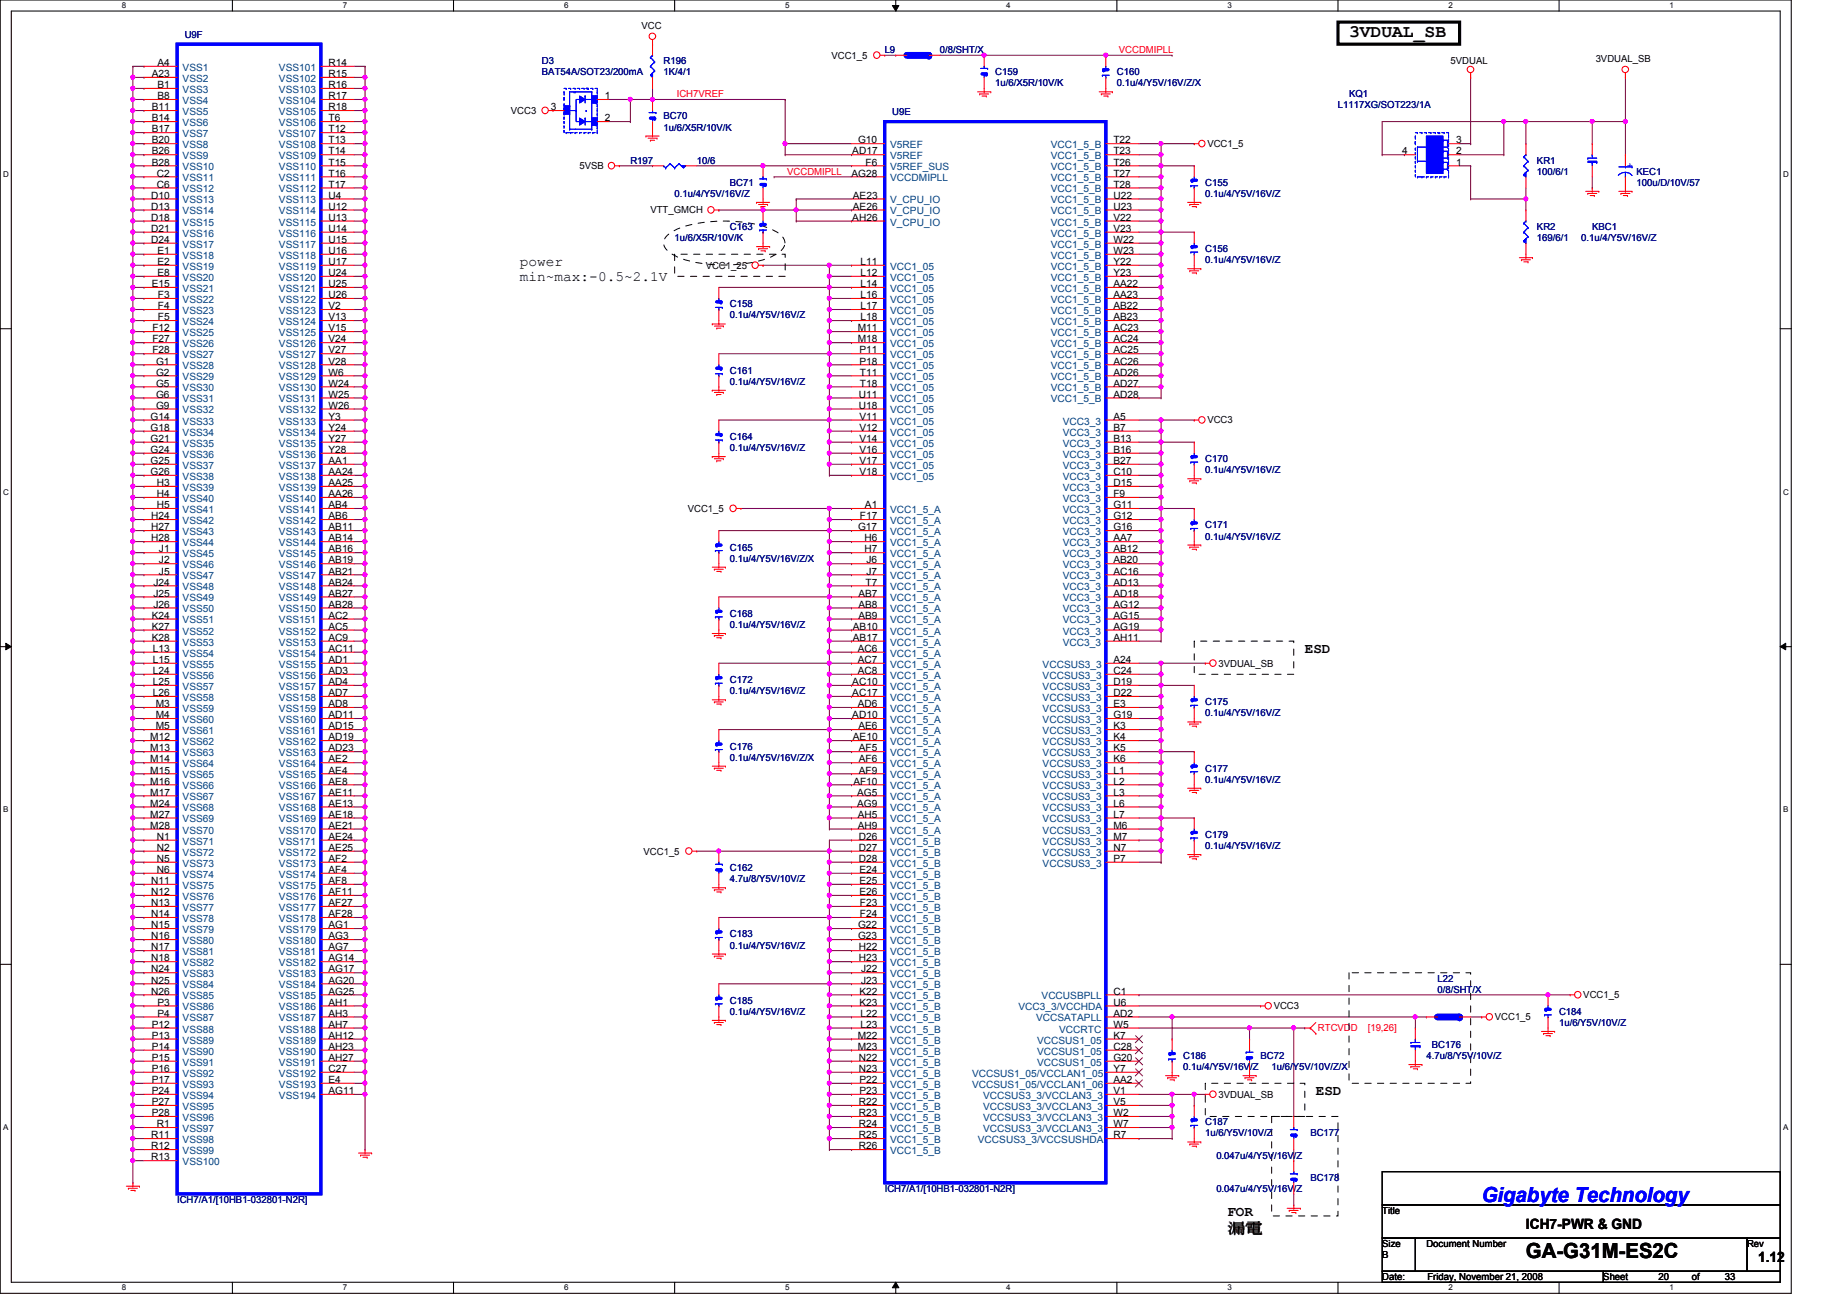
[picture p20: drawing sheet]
<svg xmlns="http://www.w3.org/2000/svg" width="297mm" height="210mm" viewBox="0 0 297 210" stroke-linecap="round" stroke-linejoin="round" font-family="sans-serif">
<defs><g id="words">
<text font-size="3.3" fill="#00f" x="238.3" y="193.3">Gigabyte Technology</text>
<text font-size="3.3" x="245.4" y="202.3">GA-G31M-ES2C</text>
<text font-size="2.8" x="217" y="5.9">3VDUAL_SB</text>
<g font-size="2.3">
<text x="83.6" y="42.8">power</text>
<text x="83.6" y="45.3">min~max:-0.5~2.1V</text>
<text x="209.8" y="105">ESD</text>
<text x="211.6" y="176.1">ESD</text>
<text x="197.4" y="195.7">FOR</text>
<text x="245.4" y="197.7">ICH7-PWR &amp; GND</text>
<text x="197.4" y="198.3">漏漏</text>
<text x="282.7" y="203">1.12</text>
</g>
<g font-size="1.6">
<text x="103.2" y="4.7">VCC</text>
<text x="25.3" y="10.6">A4</text>
<text x="52.8" y="10.6">R14</text>
<text x="133.7" y="9.4">VCC1_5</text>
<text x="233.3" y="10.3">5VDUAL</text>
<text x="256.6" y="10">3VDUAL_SB</text>
<text x="24.4" y="12.4">A23</text>
<text x="24.4" y="17.7">B11</text>
<text x="25.3" y="14.2">B1</text>
<text x="25.3" y="16">B8</text>
<text x="52.8" y="12.4">R15</text>
<text x="52.8" y="14.2">R16</text>
<text x="52.8" y="16">R17</text>
<text x="52.8" y="17.7">R18</text>
<text x="88.6" y="17.7">3</text>
<text x="97.3" y="16">1</text>
<text x="24.4" y="19.5">B14</text>
<text x="24.4" y="21.3">B17</text>
<text x="24.4" y="23.1">B20</text>
<text x="52.8" y="19.5">T6</text>
<text x="52.8" y="21.3">T12</text>
<text x="52.8" y="23.1">T13</text>
<text x="82.2" y="18.3">VCC3</text>
<text x="97.3" y="19.5">2</text>
<text x="138" y="23.1">G10</text>
<text x="179.1" y="23.1">T22</text>
<text x="194.2" y="23.7">VCC1_5</text>
<text x="234.2" y="23.1">3</text>
<text x="24.4" y="24.8">B26</text>
<text x="24.4" y="26.6">B28</text>
<text x="25.2" y="28.4">C2</text>
<text x="52.8" y="24.8">T14</text>
<text x="52.8" y="26.6">T15</text>
<text x="52.8" y="28.4">T16</text>
<text x="93.2" y="27.2">5VSB</text>
<text x="136.9" y="28.4">AG28</text>
<text x="137.1" y="24.8">AD17</text>
<text x="139.2" y="26.6">F6</text>
<text x="179.1" y="26.6">T26</text>
<text x="179.1" y="24.8">T23</text>
<text x="179.1" y="28.4">T27</text>
<text x="225.5" y="24.8">4</text>
<text x="234.2" y="26.6">1</text>
<text x="234.2" y="24.8">2</text>
<text x="24.3" y="32">D10</text>
<text x="24.3" y="33.7">D13</text>
<text x="24.3" y="35.5">D18</text>
<text x="25.2" y="30.2">C6</text>
<text x="52.8" y="30.2">T17</text>
<text x="52.8" y="32">U4</text>
<text x="52.8" y="33.7">U12</text>
<text x="52.8" y="35.5">U13</text>
<text x="104.6" y="34.3">VTT_GMCH</text>
<text x="137.1" y="35.5">AH26</text>
<text x="137.2" y="32">AE23</text>
<text x="137.2" y="33.7">AE26</text>
<text x="179.1" y="30.2">T28</text>
<text x="179.1" y="32">U22</text>
<text x="179.1" y="33.7">U23</text>
<text x="179.1" y="35.5">V22</text>
<text x="24.3" y="37.3">D21</text>
<text x="24.3" y="39.1">D24</text>
<text x="25.3" y="40.9">E1</text>
<text x="52.8" y="37.3">U14</text>
<text x="52.8" y="39.1">U15</text>
<text x="52.8" y="40.9">U16</text>
<text x="179.1" y="37.3">V23</text>
<text x="179.1" y="39.1">W22</text>
<text x="179.1" y="40.9">W23</text>
<text x="24.4" y="46.2">E15</text>
<text x="25.3" y="42.6">E2</text>
<text x="25.3" y="44.4">E8</text>
<text x="25.4" y="48">F3</text>
<text x="52.8" y="42.6">U17</text>
<text x="52.8" y="44.4">U24</text>
<text x="52.8" y="46.2">U25</text>
<text x="52.8" y="48">U26</text>
<text x="113.5" y="43.2">VCC1_25</text>
<text x="138.4" y="42.6">L11</text>
<text x="138.4" y="44.4">L12</text>
<text x="138.4" y="46.2">L14</text>
<text x="138.4" y="48">L16</text>
<text x="179.1" y="42.6">Y22</text>
<text x="179.1" y="44.4">Y23</text>
<text x="179.1" y="46.2">AA22</text>
<text x="179.1" y="48">AA23</text>
<text x="24.5" y="53.3">F12</text>
<text x="25.4" y="49.7">F4</text>
<text x="25.4" y="51.5">F5</text>
<text x="52.8" y="49.7">V2</text>
<text x="52.8" y="51.5">V13</text>
<text x="52.8" y="53.3">V15</text>
<text x="138" y="53.3">M11</text>
<text x="138.4" y="49.7">L17</text>
<text x="138.4" y="51.5">L18</text>
<text x="179.1" y="49.7">AB22</text>
<text x="179.1" y="51.5">AB23</text>
<text x="179.1" y="53.3">AC23</text>
<text x="24.5" y="55.1">F27</text>
<text x="24.5" y="56.9">F28</text>
<text x="25.1" y="58.6">G1</text>
<text x="52.8" y="55.1">V24</text>
<text x="52.8" y="56.9">V27</text>
<text x="52.8" y="58.6">V28</text>
<text x="138" y="55.1">M18</text>
<text x="138.2" y="56.9">P11</text>
<text x="138.2" y="58.6">P18</text>
<text x="179.1" y="55.1">AC24</text>
<text x="179.1" y="56.9">AC25</text>
<text x="179.1" y="58.6">AC26</text>
<text x="25.1" y="60.4">G2</text>
<text x="25.1" y="62.2">G5</text>
<text x="25.1" y="64">G6</text>
<text x="25.1" y="65.7">G9</text>
<text x="52.8" y="60.4">W6</text>
<text x="52.8" y="62.2">W24</text>
<text x="52.8" y="64">W25</text>
<text x="52.8" y="65.7">W26</text>
<text x="138.1" y="64">U11</text>
<text x="138.1" y="65.7">U18</text>
<text x="138.3" y="60.4">T11</text>
<text x="138.3" y="62.2">T18</text>
<text x="179.1" y="60.4">AD26</text>
<text x="179.1" y="62.2">AD27</text>
<text x="179.1" y="64">AD28</text>
<text x="24.2" y="67.5">G14</text>
<text x="24.2" y="69.3">G18</text>
<text x="24.2" y="71.1">G21</text>
<text x="52.8" y="67.5">Y3</text>
<text x="52.8" y="69.3">Y24</text>
<text x="52.8" y="71.1">Y27</text>
<text x="138.2" y="67.5">V11</text>
<text x="138.2" y="69.3">V12</text>
<text x="138.2" y="71.1">V14</text>
<text x="179.1" y="67.5">A5</text>
<text x="179.1" y="69.3">B7</text>
<text x="179.1" y="71.1">B13</text>
<text x="194.2" y="68.1">VCC3</text>
<text x="24.2" y="72.9">G24</text>
<text x="24.2" y="74.6">G25</text>
<text x="24.2" y="76.4">G26</text>
<text x="52.8" y="72.9">Y28</text>
<text x="52.8" y="74.6">AA1</text>
<text x="52.8" y="76.4">AA24</text>
<text x="138.2" y="72.9">V16</text>
<text x="138.2" y="74.6">V17</text>
<text x="138.2" y="76.4">V18</text>
<text x="179.1" y="72.9">B16</text>
<text x="179.1" y="74.6">B27</text>
<text x="179.1" y="76.4">C10</text>
<text x="24.3" y="83.5">H24</text>
<text x="25.2" y="78.2">H3</text>
<text x="25.2" y="80">H4</text>
<text x="25.2" y="81.7">H5</text>
<text x="52.8" y="78.2">AA25</text>
<text x="52.8" y="80">AA26</text>
<text x="52.8" y="81.7">AB4</text>
<text x="52.8" y="83.5">AB6</text>
<text x="110.6" y="82.3">VCC1_5</text>
<text x="138.3" y="83.5">F17</text>
<text x="139.1" y="81.7">A1</text>
<text x="179.1" y="78.2">D15</text>
<text x="179.1" y="80">F9</text>
<text x="179.1" y="81.7">G11</text>
<text x="179.1" y="83.5">G12</text>
<text x="24.3" y="85.3">H27</text>
<text x="24.3" y="87.1">H28</text>
<text x="25.6" y="88.9">J1</text>
<text x="52.8" y="85.3">AB11</text>
<text x="52.8" y="87.1">AB14</text>
<text x="52.8" y="88.9">AB16</text>
<text x="138" y="85.3">G17</text>
<text x="139" y="87.1">H6</text>
<text x="139" y="88.9">H7</text>
<text x="179.1" y="85.3">G16</text>
<text x="179.1" y="87.1">AA7</text>
<text x="179.1" y="88.9">AB12</text>
<text x="24.7" y="94.2">J24</text>
<text x="24.7" y="96">J25</text>
<text x="25.6" y="90.6">J2</text>
<text x="25.6" y="92.4">J5</text>
<text x="52.8" y="90.6">AB19</text>
<text x="52.8" y="92.4">AB21</text>
<text x="52.8" y="94.2">AB24</text>
<text x="52.8" y="96">AB27</text>
<text x="138" y="96">AB7</text>
<text x="139.2" y="94.2">T7</text>
<text x="139.4" y="90.6">J6</text>
<text x="139.4" y="92.4">J7</text>
<text x="179.1" y="90.6">AB20</text>
<text x="179.1" y="92.4">AC16</text>
<text x="179.1" y="94.2">AD13</text>
<text x="179.1" y="96">AD18</text>
<text x="24.4" y="99.5">K24</text>
<text x="24.4" y="101.3">K27</text>
<text x="24.7" y="97.7">J26</text>
<text x="52.8" y="97.7">AB28</text>
<text x="52.8" y="99.5">AC2</text>
<text x="52.8" y="101.3">AC5</text>
<text x="137.2" y="101.3">AB10</text>
<text x="138" y="97.7">AB8</text>
<text x="138" y="99.5">AB9</text>
<text x="179.1" y="97.7">AG12</text>
<text x="179.1" y="99.5">AG15</text>
<text x="179.1" y="101.3">AG19</text>
<text x="24.4" y="103.1">K28</text>
<text x="24.6" y="106.6">L15</text>
<text x="24.6" y="104.9">L13</text>
<text x="52.8" y="103.1">AC9</text>
<text x="52.8" y="104.9">AC11</text>
<text x="52.8" y="106.6">AD1</text>
<text x="137.2" y="103.1">AB17</text>
<text x="138" y="104.9">AC6</text>
<text x="138" y="106.6">AC7</text>
<text x="179.1" y="103.1">AH11</text>
<text x="179.1" y="106.6">A24</text>
<text x="196" y="107.2">3VDUAL_SB</text>
<text x="24.6" y="108.4">L24</text>
<text x="24.6" y="110.2">L25</text>
<text x="24.6" y="112">L26</text>
<text x="25.1" y="113.7">M3</text>
<text x="52.8" y="108.4">AD3</text>
<text x="52.8" y="110.2">AD4</text>
<text x="52.8" y="112">AD7</text>
<text x="52.8" y="113.7">AD8</text>
<text x="137.1" y="110.2">AC10</text>
<text x="137.1" y="112">AC17</text>
<text x="138" y="108.4">AC8</text>
<text x="138" y="113.7">AD6</text>
<text x="179.1" y="108.4">C24</text>
<text x="179.1" y="110.2">D19</text>
<text x="179.1" y="112">D22</text>
<text x="179.1" y="113.7">E3</text>
<text x="24.2" y="119.1">M12</text>
<text x="25.1" y="115.5">M4</text>
<text x="25.1" y="117.3">M5</text>
<text x="52.8" y="115.5">AD11</text>
<text x="52.8" y="117.3">AD15</text>
<text x="52.8" y="119.1">AD19</text>
<text x="137.1" y="115.5">AD10</text>
<text x="137.2" y="119.1">AE10</text>
<text x="138" y="117.3">AE6</text>
<text x="179.1" y="115.5">G19</text>
<text x="179.1" y="117.3">K3</text>
<text x="179.1" y="119.1">K4</text>
<text x="24.2" y="120.9">M13</text>
<text x="24.2" y="122.6">M14</text>
<text x="24.2" y="124.4">M15</text>
<text x="52.8" y="120.9">AD23</text>
<text x="52.8" y="122.6">AE2</text>
<text x="52.8" y="124.4">AE4</text>
<text x="138.1" y="120.9">AF5</text>
<text x="138.1" y="122.6">AF6</text>
<text x="138.1" y="124.4">AF9</text>
<text x="179.1" y="120.9">K5</text>
<text x="179.1" y="122.6">K6</text>
<text x="179.1" y="124.4">L1</text>
<text x="24.2" y="126.2">M16</text>
<text x="24.2" y="128">M17</text>
<text x="24.2" y="129.8">M24</text>
<text x="24.2" y="131.5">M27</text>
<text x="52.8" y="126.2">AE8</text>
<text x="52.8" y="128">AE11</text>
<text x="52.8" y="129.8">AE13</text>
<text x="52.8" y="131.5">AE18</text>
<text x="137.2" y="126.2">AF10</text>
<text x="137.8" y="128">AG5</text>
<text x="137.8" y="129.8">AG9</text>
<text x="138" y="131.5">AH5</text>
<text x="179.1" y="126.2">L2</text>
<text x="179.1" y="128">L3</text>
<text x="179.1" y="129.8">L6</text>
<text x="179.1" y="131.5">L7</text>
<text x="24.2" y="133.3">M28</text>
<text x="25.2" y="135.1">N1</text>
<text x="25.2" y="136.9">N2</text>
<text x="52.8" y="133.3">AE21</text>
<text x="52.8" y="135.1">AE24</text>
<text x="52.8" y="136.9">AE25</text>
<text x="103.5" y="137.5">VCC1_5</text>
<text x="138" y="133.3">AH9</text>
<text x="138.1" y="135.1">D26</text>
<text x="138.1" y="136.9">D27</text>
<text x="179.1" y="133.3">M6</text>
<text x="179.1" y="135.1">M7</text>
<text x="179.1" y="136.9">N7</text>
<text x="24.3" y="142.2">N11</text>
<text x="24.3" y="144">N12</text>
<text x="25.2" y="138.6">N5</text>
<text x="25.2" y="140.4">N6</text>
<text x="52.8" y="138.6">AF2</text>
<text x="52.8" y="140.4">AF4</text>
<text x="52.8" y="142.2">AF8</text>
<text x="52.8" y="144">AF11</text>
<text x="138.1" y="138.6">D28</text>
<text x="138.2" y="140.4">E24</text>
<text x="138.2" y="142.2">E25</text>
<text x="138.2" y="144">E26</text>
<text x="179.1" y="138.6">P7</text>
<text x="24.3" y="145.8">N13</text>
<text x="24.3" y="147.5">N14</text>
<text x="24.3" y="149.3">N15</text>
<text x="52.8" y="145.8">AF27</text>
<text x="52.8" y="147.5">AF28</text>
<text x="52.8" y="149.3">AG1</text>
<text x="138" y="149.3">G22</text>
<text x="138.3" y="145.8">F23</text>
<text x="138.3" y="147.5">F24</text>
<text x="24.3" y="151.1">N16</text>
<text x="24.3" y="152.9">N17</text>
<text x="24.3" y="154.6">N18</text>
<text x="52.8" y="151.1">AG3</text>
<text x="52.8" y="152.9">AG7</text>
<text x="52.8" y="154.6">AG14</text>
<text x="138" y="151.1">G23</text>
<text x="138.1" y="152.9">H22</text>
<text x="138.1" y="154.6">H23</text>
<text x="24.3" y="156.4">N24</text>
<text x="24.3" y="158.2">N25</text>
<text x="24.3" y="160">N26</text>
<text x="25.3" y="161.8">P3</text>
<text x="52.8" y="156.4">AG17</text>
<text x="52.8" y="158.2">AG20</text>
<text x="52.8" y="160">AG25</text>
<text x="52.8" y="161.8">AH1</text>
<text x="138.2" y="160">K22</text>
<text x="138.2" y="161.8">K23</text>
<text x="138.5" y="156.4">J22</text>
<text x="138.5" y="158.2">J23</text>
<text x="179.1" y="161.8">U6</text>
<text x="179.1" y="160">C1</text>
<text x="254.6" y="160.6">VCC1_5</text>
<text x="24.4" y="165.3">P12</text>
<text x="24.4" y="167.1">P13</text>
<text x="25.3" y="163.5">P4</text>
<text x="52.8" y="163.5">AH3</text>
<text x="52.8" y="165.3">AH7</text>
<text x="52.8" y="167.1">AH12</text>
<text x="138" y="167.1">M22</text>
<text x="138.4" y="163.5">L22</text>
<text x="138.4" y="165.3">L23</text>
<text x="179.1" y="167.1">K7</text>
<text x="179.1" y="165.3">W5</text>
<text x="179.1" y="163.5">AD2</text>
<text x="204.8" y="162.3">VCC3</text>
<text x="240.4" y="164.1">VCC1_5</text>
<text x="24.4" y="168.9">P14</text>
<text x="24.4" y="170.6">P15</text>
<text x="24.4" y="172.4">P16</text>
<text x="52.8" y="168.9">AH23</text>
<text x="52.8" y="170.6">AH27</text>
<text x="52.8" y="172.4">C27</text>
<text x="138" y="168.9">M23</text>
<text x="138.1" y="170.6">N22</text>
<text x="138.1" y="172.4">N23</text>
<text x="179.1" y="168.9">C28</text>
<text x="179.1" y="170.6">G20</text>
<text x="179.1" y="172.4">Y7</text>
<text x="24.4" y="174.2">P17</text>
<text x="24.4" y="176">P24</text>
<text x="24.4" y="177.8">P27</text>
<text x="24.4" y="179.5">P28</text>
<text x="52.8" y="174.2">E4</text>
<text x="52.8" y="176">AG11</text>
<text x="138.1" y="177.8">R22</text>
<text x="138.1" y="179.5">R23</text>
<text x="138.2" y="174.2">P22</text>
<text x="138.2" y="176">P23</text>
<text x="179.1" y="174.2">AA2</text>
<text x="179.1" y="176">V1</text>
<text x="179.1" y="177.8">V5</text>
<text x="179.1" y="179.5">W2</text>
<text x="196" y="176.6">3VDUAL_SB</text>
<text x="24.3" y="183.1">R11</text>
<text x="24.3" y="184.9">R12</text>
<text x="25.2" y="181.3">R1</text>
<text x="138.1" y="181.3">R24</text>
<text x="138.1" y="183.1">R25</text>
<text x="138.1" y="184.9">R26</text>
<text x="179.1" y="181.3">W7</text>
<text x="179.1" y="183.1">R7</text>
<text x="24.3" y="186.6">R13</text>
<text x="222.3" y="195.2">Title</text>
<text x="222.3" y="200.6">Size</text>
<text x="222.3" y="202.4">B</text>
<text x="229.4" y="200.6">Document Number</text>
<text x="281" y="200.6">Rev</text>
<text x="222.3" y="205.9">Date:</text>
<text x="229.6" y="205.9">Friday, November 21, 2008</text>
<text x="257.8" y="205.9">Sheet</text>
<text x="266.7" y="205.9">20</text>
<text x="272.1" y="205.9">of</text>
<text x="277.4" y="205.9">33</text>
</g>
<g font-size="1.6" fill="#004080">
<text x="29.4" y="11.4">VSS1</text>
<text x="44.9" y="11.4">VSS101</text>
<text x="29.4" y="13.2">VSS2</text>
<text x="29.4" y="14.9">VSS3</text>
<text x="29.4" y="16.7">VSS4</text>
<text x="44.9" y="13.2">VSS102</text>
<text x="44.9" y="14.9">VSS103</text>
<text x="44.9" y="16.7">VSS104</text>
<text x="29.4" y="18.5">VSS5</text>
<text x="29.4" y="20.3">VSS6</text>
<text x="29.4" y="22.1">VSS7</text>
<text x="29.4" y="23.8">VSS8</text>
<text x="44.9" y="18.5">VSS105</text>
<text x="44.9" y="20.3">VSS106</text>
<text x="44.9" y="22.1">VSS107</text>
<text x="44.9" y="23.8">VSS108</text>
<text x="143.2" y="23.8">V5REF</text>
<text x="169" y="23.8">VCC1_5_B</text>
<text x="29.4" y="25.6">VSS9</text>
<text x="29.4" y="27.4">VSS10</text>
<text x="29.4" y="29.2">VSS11</text>
<text x="44.9" y="25.6">VSS109</text>
<text x="44.9" y="27.4">VSS110</text>
<text x="44.9" y="29.2">VSS111</text>
<text x="143.2" y="25.6">V5REF</text>
<text x="143.2" y="27.4">V5REF_SUS</text>
<text x="143.2" y="29.2">VCCDMIPLL</text>
<text x="169" y="27.4">VCC1_5_B</text>
<text x="169" y="25.6">VCC1_5_B</text>
<text x="169" y="29.2">VCC1_5_B</text>
<text x="29.4" y="30.9">VSS12</text>
<text x="29.4" y="32.7">VSS13</text>
<text x="29.4" y="34.5">VSS14</text>
<text x="44.9" y="30.9">VSS112</text>
<text x="44.9" y="32.7">VSS113</text>
<text x="44.9" y="34.5">VSS114</text>
<text x="143.2" y="32.7">V_CPU_IO</text>
<text x="143.2" y="34.5">V_CPU_IO</text>
<text x="169" y="30.9">VCC1_5_B</text>
<text x="169" y="32.7">VCC1_5_B</text>
<text x="169" y="34.5">VCC1_5_B</text>
<text x="29.4" y="36.3">VSS15</text>
<text x="29.4" y="38.1">VSS16</text>
<text x="29.4" y="39.8">VSS17</text>
<text x="29.4" y="41.6">VSS18</text>
<text x="44.9" y="36.3">VSS115</text>
<text x="44.9" y="38.1">VSS116</text>
<text x="44.9" y="39.8">VSS117</text>
<text x="44.9" y="41.6">VSS118</text>
<text x="143.2" y="36.3">V_CPU_IO</text>
<text x="169" y="36.3">VCC1_5_B</text>
<text x="169" y="38.1">VCC1_5_B</text>
<text x="169" y="39.8">VCC1_5_B</text>
<text x="169" y="41.6">VCC1_5_B</text>
<text x="29.4" y="43.4">VSS19</text>
<text x="29.4" y="45.2">VSS20</text>
<text x="29.4" y="46.9">VSS21</text>
<text x="44.9" y="43.4">VSS119</text>
<text x="44.9" y="45.2">VSS120</text>
<text x="44.9" y="46.9">VSS121</text>
<text x="143.2" y="43.4">VCC1_05</text>
<text x="143.2" y="45.2">VCC1_05</text>
<text x="143.2" y="46.9">VCC1_05</text>
<text x="169" y="43.4">VCC1_5_B</text>
<text x="169" y="45.2">VCC1_5_B</text>
<text x="169" y="46.9">VCC1_5_B</text>
<text x="29.4" y="48.7">VSS22</text>
<text x="29.4" y="50.5">VSS23</text>
<text x="29.4" y="52.3">VSS24</text>
<text x="44.9" y="48.7">VSS122</text>
<text x="44.9" y="50.5">VSS123</text>
<text x="44.9" y="52.3">VSS124</text>
<text x="143.2" y="48.7">VCC1_05</text>
<text x="143.2" y="50.5">VCC1_05</text>
<text x="143.2" y="52.3">VCC1_05</text>
<text x="169" y="48.7">VCC1_5_B</text>
<text x="169" y="50.5">VCC1_5_B</text>
<text x="169" y="52.3">VCC1_5_B</text>
<text x="29.4" y="54.1">VSS25</text>
<text x="29.4" y="55.8">VSS26</text>
<text x="29.4" y="57.6">VSS27</text>
<text x="29.4" y="59.4">VSS28</text>
<text x="44.9" y="54.1">VSS125</text>
<text x="44.9" y="55.8">VSS126</text>
<text x="44.9" y="57.6">VSS127</text>
<text x="44.9" y="59.4">VSS128</text>
<text x="143.2" y="54.1">VCC1_05</text>
<text x="143.2" y="55.8">VCC1_05</text>
<text x="143.2" y="57.6">VCC1_05</text>
<text x="143.2" y="59.4">VCC1_05</text>
<text x="169" y="54.1">VCC1_5_B</text>
<text x="169" y="55.8">VCC1_5_B</text>
<text x="169" y="57.6">VCC1_5_B</text>
<text x="169" y="59.4">VCC1_5_B</text>
<text x="29.4" y="61.2">VSS29</text>
<text x="29.4" y="62.9">VSS30</text>
<text x="29.4" y="64.7">VSS31</text>
<text x="44.9" y="61.2">VSS129</text>
<text x="44.9" y="62.9">VSS130</text>
<text x="44.9" y="64.7">VSS131</text>
<text x="143.2" y="61.2">VCC1_05</text>
<text x="143.2" y="62.9">VCC1_05</text>
<text x="143.2" y="64.7">VCC1_05</text>
<text x="169" y="61.2">VCC1_5_B</text>
<text x="169" y="62.9">VCC1_5_B</text>
<text x="169" y="64.7">VCC1_5_B</text>
<text x="29.4" y="66.5">VSS32</text>
<text x="29.4" y="68.3">VSS33</text>
<text x="29.4" y="70.1">VSS34</text>
<text x="29.4" y="71.8">VSS35</text>
<text x="44.9" y="66.5">VSS132</text>
<text x="44.9" y="68.3">VSS133</text>
<text x="44.9" y="70.1">VSS134</text>
<text x="44.9" y="71.8">VSS135</text>
<text x="143.2" y="66.5">VCC1_05</text>
<text x="143.2" y="68.3">VCC1_05</text>
<text x="143.2" y="70.1">VCC1_05</text>
<text x="143.2" y="71.8">VCC1_05</text>
<text x="170.9" y="68.3">VCC3_3</text>
<text x="170.9" y="70.1">VCC3_3</text>
<text x="170.9" y="71.8">VCC3_3</text>
<text x="29.4" y="73.6">VSS36</text>
<text x="29.4" y="75.4">VSS37</text>
<text x="29.4" y="77.2">VSS38</text>
<text x="44.9" y="73.6">VSS136</text>
<text x="44.9" y="75.4">VSS137</text>
<text x="44.9" y="77.2">VSS138</text>
<text x="143.2" y="73.6">VCC1_05</text>
<text x="143.2" y="75.4">VCC1_05</text>
<text x="143.2" y="77.2">VCC1_05</text>
<text x="170.9" y="73.6">VCC3_3</text>
<text x="170.9" y="75.4">VCC3_3</text>
<text x="170.9" y="77.2">VCC3_3</text>
<text x="29.4" y="79">VSS39</text>
<text x="29.4" y="80.7">VSS40</text>
<text x="29.4" y="82.5">VSS41</text>
<text x="44.9" y="79">VSS139</text>
<text x="44.9" y="80.7">VSS140</text>
<text x="44.9" y="82.5">VSS141</text>
<text x="143.2" y="82.5">VCC1_5_A</text>
<text x="170.9" y="79">VCC3_3</text>
<text x="170.9" y="80.7">VCC3_3</text>
<text x="170.9" y="82.5">VCC3_3</text>
<text x="29.4" y="84.3">VSS42</text>
<text x="29.4" y="86.1">VSS43</text>
<text x="29.4" y="87.8">VSS44</text>
<text x="29.4" y="89.6">VSS45</text>
<text x="44.9" y="84.3">VSS142</text>
<text x="44.9" y="86.1">VSS143</text>
<text x="44.9" y="87.8">VSS144</text>
<text x="44.9" y="89.6">VSS145</text>
<text x="143.2" y="84.3">VCC1_5_A</text>
<text x="143.2" y="86.1">VCC1_5_A</text>
<text x="143.2" y="87.8">VCC1_5_A</text>
<text x="143.2" y="89.6">VCC1_5_A</text>
<text x="170.9" y="84.3">VCC3_3</text>
<text x="170.9" y="86.1">VCC3_3</text>
<text x="170.9" y="87.8">VCC3_3</text>
<text x="170.9" y="89.6">VCC3_3</text>
<text x="29.4" y="91.4">VSS46</text>
<text x="29.4" y="93.2">VSS47</text>
<text x="29.4" y="95">VSS48</text>
<text x="44.9" y="91.4">VSS146</text>
<text x="44.9" y="93.2">VSS147</text>
<text x="44.9" y="95">VSS148</text>
<text x="143.2" y="91.4">VCC1_5_A</text>
<text x="143.2" y="93.2">VCC1_5_A</text>
<text x="143.2" y="95">VCC1_5_A</text>
<text x="170.9" y="91.4">VCC3_3</text>
<text x="170.9" y="93.2">VCC3_3</text>
<text x="170.9" y="95">VCC3_3</text>
<text x="29.4" y="96.7">VSS49</text>
<text x="29.4" y="98.5">VSS50</text>
<text x="29.4" y="100.3">VSS51</text>
<text x="44.9" y="96.7">VSS149</text>
<text x="44.9" y="98.5">VSS150</text>
<text x="44.9" y="100.3">VSS151</text>
<text x="143.2" y="96.7">VCC1_5_A</text>
<text x="143.2" y="98.5">VCC1_5_A</text>
<text x="143.2" y="100.3">VCC1_5_A</text>
<text x="170.9" y="96.7">VCC3_3</text>
<text x="170.9" y="98.5">VCC3_3</text>
<text x="170.9" y="100.3">VCC3_3</text>
<text x="29.4" y="102.1">VSS52</text>
<text x="29.4" y="103.8">VSS53</text>
<text x="29.4" y="107.4">VSS55</text>
<text x="29.4" y="105.6">VSS54</text>
<text x="44.9" y="102.1">VSS152</text>
<text x="44.9" y="103.8">VSS153</text>
<text x="44.9" y="105.6">VSS154</text>
<text x="44.9" y="107.4">VSS155</text>
<text x="143.2" y="102.1">VCC1_5_A</text>
<text x="143.2" y="103.8">VCC1_5_A</text>
<text x="143.2" y="105.6">VCC1_5_A</text>
<text x="143.2" y="107.4">VCC1_5_A</text>
<text x="167.7" y="107.4">VCCSUS3_3</text>
<text x="170.9" y="102.1">VCC3_3</text>
<text x="170.9" y="103.8">VCC3_3</text>
<text x="29.4" y="109.2">VSS56</text>
<text x="29.4" y="111">VSS57</text>
<text x="29.4" y="112.7">VSS58</text>
<text x="44.9" y="109.2">VSS156</text>
<text x="44.9" y="111">VSS157</text>
<text x="44.9" y="112.7">VSS158</text>
<text x="143.2" y="109.2">VCC1_5_A</text>
<text x="143.2" y="111">VCC1_5_A</text>
<text x="143.2" y="112.7">VCC1_5_A</text>
<text x="167.7" y="109.2">VCCSUS3_3</text>
<text x="167.7" y="111">VCCSUS3_3</text>
<text x="167.7" y="112.7">VCCSUS3_3</text>
<text x="29.4" y="114.5">VSS59</text>
<text x="29.4" y="116.3">VSS60</text>
<text x="29.4" y="118.1">VSS61</text>
<text x="29.4" y="119.8">VSS62</text>
<text x="44.9" y="114.5">VSS159</text>
<text x="44.9" y="116.3">VSS160</text>
<text x="44.9" y="118.1">VSS161</text>
<text x="44.9" y="119.8">VSS162</text>
<text x="143.2" y="114.5">VCC1_5_A</text>
<text x="143.2" y="116.3">VCC1_5_A</text>
<text x="143.2" y="118.1">VCC1_5_A</text>
<text x="143.2" y="119.8">VCC1_5_A</text>
<text x="167.7" y="114.5">VCCSUS3_3</text>
<text x="167.7" y="116.3">VCCSUS3_3</text>
<text x="167.7" y="118.1">VCCSUS3_3</text>
<text x="167.7" y="119.8">VCCSUS3_3</text>
<text x="29.4" y="121.6">VSS63</text>
<text x="29.4" y="123.4">VSS64</text>
<text x="29.4" y="125.2">VSS65</text>
<text x="44.9" y="121.6">VSS163</text>
<text x="44.9" y="123.4">VSS164</text>
<text x="44.9" y="125.2">VSS165</text>
<text x="143.2" y="121.6">VCC1_5_A</text>
<text x="143.2" y="123.4">VCC1_5_A</text>
<text x="143.2" y="125.2">VCC1_5_A</text>
<text x="167.7" y="121.6">VCCSUS3_3</text>
<text x="167.7" y="123.4">VCCSUS3_3</text>
<text x="167.7" y="125.2">VCCSUS3_3</text>
<text x="29.4" y="127">VSS66</text>
<text x="29.4" y="128.7">VSS67</text>
<text x="29.4" y="130.5">VSS68</text>
<text x="44.9" y="127">VSS166</text>
<text x="44.9" y="128.7">VSS167</text>
<text x="44.9" y="130.5">VSS168</text>
<text x="143.2" y="127">VCC1_5_A</text>
<text x="143.2" y="128.7">VCC1_5_A</text>
<text x="143.2" y="130.5">VCC1_5_A</text>
<text x="167.7" y="127">VCCSUS3_3</text>
<text x="167.7" y="128.7">VCCSUS3_3</text>
<text x="167.7" y="130.5">VCCSUS3_3</text>
<text x="29.4" y="132.3">VSS69</text>
<text x="29.4" y="134.1">VSS70</text>
<text x="29.4" y="135.8">VSS71</text>
<text x="29.4" y="137.6">VSS72</text>
<text x="44.9" y="132.3">VSS169</text>
<text x="44.9" y="134.1">VSS170</text>
<text x="44.9" y="135.8">VSS171</text>
<text x="44.9" y="137.6">VSS172</text>
<text x="143.2" y="132.3">VCC1_5_A</text>
<text x="143.2" y="134.1">VCC1_5_A</text>
<text x="143.2" y="135.8">VCC1_5_B</text>
<text x="143.2" y="137.6">VCC1_5_B</text>
<text x="167.7" y="132.3">VCCSUS3_3</text>
<text x="167.7" y="134.1">VCCSUS3_3</text>
<text x="167.7" y="135.8">VCCSUS3_3</text>
<text x="167.7" y="137.6">VCCSUS3_3</text>
<text x="29.4" y="139.4">VSS73</text>
<text x="29.4" y="141.2">VSS74</text>
<text x="29.4" y="143">VSS75</text>
<text x="44.9" y="139.4">VSS173</text>
<text x="44.9" y="141.2">VSS174</text>
<text x="44.9" y="143">VSS175</text>
<text x="143.2" y="139.4">VCC1_5_B</text>
<text x="143.2" y="141.2">VCC1_5_B</text>
<text x="143.2" y="143">VCC1_5_B</text>
<text x="167.7" y="139.4">VCCSUS3_3</text>
<text x="29.4" y="144.7">VSS76</text>
<text x="29.4" y="146.5">VSS77</text>
<text x="29.4" y="148.3">VSS78</text>
<text x="44.9" y="144.7">VSS176</text>
<text x="44.9" y="146.5">VSS177</text>
<text x="44.9" y="148.3">VSS178</text>
<text x="143.2" y="144.7">VCC1_5_B</text>
<text x="143.2" y="146.5">VCC1_5_B</text>
<text x="143.2" y="148.3">VCC1_5_B</text>
<text x="29.4" y="150.1">VSS79</text>
<text x="29.4" y="151.8">VSS80</text>
<text x="29.4" y="153.6">VSS81</text>
<text x="29.4" y="155.4">VSS82</text>
<text x="44.9" y="150.1">VSS179</text>
<text x="44.9" y="151.8">VSS180</text>
<text x="44.9" y="153.6">VSS181</text>
<text x="44.9" y="155.4">VSS182</text>
<text x="143.2" y="150.1">VCC1_5_B</text>
<text x="143.2" y="151.8">VCC1_5_B</text>
<text x="143.2" y="153.6">VCC1_5_B</text>
<text x="143.2" y="155.4">VCC1_5_B</text>
<text x="29.4" y="157.2">VSS83</text>
<text x="29.4" y="159">VSS84</text>
<text x="29.4" y="160.7">VSS85</text>
<text x="44.9" y="157.2">VSS183</text>
<text x="44.9" y="159">VSS184</text>
<text x="44.9" y="160.7">VSS185</text>
<text x="143.2" y="157.2">VCC1_5_B</text>
<text x="143.2" y="159">VCC1_5_B</text>
<text x="143.2" y="160.7">VCC1_5_B</text>
<text x="167.5" y="160.7">VCCUSBPLL</text>
<text x="29.4" y="162.5">VSS86</text>
<text x="29.4" y="164.3">VSS87</text>
<text x="29.4" y="166.1">VSS88</text>
<text x="29.4" y="167.9">VSS89</text>
<text x="44.9" y="162.5">VSS186</text>
<text x="44.9" y="164.3">VSS187</text>
<text x="44.9" y="166.1">VSS188</text>
<text x="44.9" y="167.9">VSS189</text>
<text x="143.2" y="162.5">VCC1_5_B</text>
<text x="143.2" y="164.3">VCC1_5_B</text>
<text x="143.2" y="166.1">VCC1_5_B</text>
<text x="143.2" y="167.9">VCC1_5_B</text>
<text x="163.8" y="162.5">VCC3_3/VCCHDA</text>
<text x="166.6" y="164.3">VCCSATAPLL</text>
<text x="166.8" y="167.9">VCCSUS1_05</text>
<text x="170.3" y="166.1">VCCRTC</text>
<text x="29.4" y="169.6">VSS90</text>
<text x="29.4" y="171.4">VSS91</text>
<text x="29.4" y="173.2">VSS92</text>
<text x="44.9" y="169.6">VSS190</text>
<text x="44.9" y="171.4">VSS191</text>
<text x="44.9" y="173.2">VSS192</text>
<text x="143.2" y="169.6">VCC1_5_B</text>
<text x="143.2" y="171.4">VCC1_5_B</text>
<text x="143.2" y="173.2">VCC1_5_B</text>
<text x="156.3" y="173.2">VCCSUS1_05/VCCLAN1_05</text>
<text x="166.8" y="169.6">VCCSUS1_05</text>
<text x="166.8" y="171.4">VCCSUS1_05</text>
<text x="29.4" y="175">VSS93</text>
<text x="29.4" y="176.7">VSS94</text>
<text x="29.4" y="178.5">VSS95</text>
<text x="44.9" y="175">VSS193</text>
<text x="44.9" y="176.7">VSS194</text>
<text x="143.2" y="175">VCC1_5_B</text>
<text x="143.2" y="176.7">VCC1_5_B</text>
<text x="143.2" y="178.5">VCC1_5_B</text>
<text x="156.3" y="175">VCCSUS1_05/VCCLAN1_06</text>
<text x="158.1" y="176.7">VCCSUS3_3/VCCLAN3_3</text>
<text x="158.1" y="178.5">VCCSUS3_3/VCCLAN3_3</text>
<text x="29.4" y="180.3">VSS96</text>
<text x="29.4" y="182.1">VSS97</text>
<text x="29.4" y="183.9">VSS98</text>
<text x="29.4" y="185.6">VSS99</text>
<text x="143.2" y="180.3">VCC1_5_B</text>
<text x="143.2" y="182.1">VCC1_5_B</text>
<text x="143.2" y="183.9">VCC1_5_B</text>
<text x="143.2" y="185.6">VCC1_5_B</text>
<text x="157.3" y="183.9">VCCSUS3_3/VCCSUSHDA</text>
<text x="158.1" y="180.3">VCCSUS3_3/VCCLAN3_3</text>
<text x="158.1" y="182.1">VCCSUS3_3/VCCLAN3_3</text>
<text x="29.4" y="187.4">VSS100</text>
</g>
<g font-size="1.6" fill="#000080">
<text x="29.7" y="6.1">U9F</text>
<text x="87.2" y="10.3">D3</text>
<text x="106.7" y="10.3">R196</text>
<text x="142.3" y="8.6">L9</text>
<text x="151.2" y="8.6">0/8/SHT/X</text>
<text x="87.2" y="12.1">BAT54A/SOT23/200mA</text>
<text x="106.7" y="12.1">1K/4/1</text>
<text x="160.1" y="12.1">C159</text>
<text x="160.1" y="13.9">1u/6/X5R/10V/K</text>
<text x="179.6" y="12.1">C160</text>
<text x="179.6" y="13.9">0.1u/4/Y5V/16V/Z/X</text>
<text x="215.2" y="17.4">L1117XG/SOT223/1A</text>
<text x="217" y="15.7">KQ1</text>
<text x="106.7" y="19.2">BC70</text>
<text x="106.7" y="21">1u/6/X5R/10V/K</text>
<text x="143.5" y="18.5">U9E</text>
<text x="101.4" y="26.3">R197</text>
<text x="112.1" y="26.3">10/6</text>
<text x="117.4" y="29.9">BC71</text>
<text x="193.8" y="29.9">C155</text>
<text x="247.2" y="26.3">KR1</text>
<text x="247.2" y="28.1">100/6/1</text>
<text x="263.2" y="28.1">KEC1</text>
<text x="263.2" y="29.9">100u/D/10V/57</text>
<text x="108.5" y="31.7">0.1u/4/Y5V/16V/Z</text>
<text x="193.8" y="31.7">0.1u/4/Y5V/16V/Z</text>
<text x="108.5" y="38.8">1u/6/X5R/10V/K</text>
<text x="117.4" y="37">C163</text>
<text x="193.8" y="40.6">C156</text>
<text x="247.2" y="37">KR2</text>
<text x="247.2" y="38.8">169/6/1</text>
<text x="254.3" y="38.8">0.1u/4/Y5V/16V/Z</text>
<text x="256.1" y="37">KBC1</text>
<text x="193.8" y="42.3">0.1u/4/Y5V/16V/Z</text>
<text x="117.4" y="49.4">C158</text>
<text x="117.4" y="51.2">0.1u/4/Y5V/16V/Z</text>
<text x="117.4" y="60.1">C161</text>
<text x="117.4" y="61.9">0.1u/4/Y5V/16V/Z</text>
<text x="117.4" y="70.8">C164</text>
<text x="117.4" y="72.6">0.1u/4/Y5V/16V/Z</text>
<text x="193.8" y="74.3">C170</text>
<text x="193.8" y="76.1">0.1u/4/Y5V/16V/Z</text>
<text x="117.4" y="88.6">C165</text>
<text x="193.8" y="85">C171</text>
<text x="193.8" y="86.8">0.1u/4/Y5V/16V/Z</text>
<text x="117.4" y="90.3">0.1u/4/Y5V/16V/Z/X</text>
<text x="117.4" y="99.2">C168</text>
<text x="117.4" y="101">0.1u/4/Y5V/16V/Z</text>
<text x="117.4" y="109.9">C172</text>
<text x="117.4" y="111.7">0.1u/4/Y5V/16V/Z</text>
<text x="193.8" y="113.5">C175</text>
<text x="193.8" y="115.2">0.1u/4/Y5V/16V/Z</text>
<text x="117.4" y="120.6">C176</text>
<text x="117.4" y="122.3">0.1u/4/Y5V/16V/Z/X</text>
<text x="193.8" y="124.1">C177</text>
<text x="193.8" y="125.9">0.1u/4/Y5V/16V/Z</text>
<text x="193.8" y="134.8">C179</text>
<text x="193.8" y="136.6">0.1u/4/Y5V/16V/Z</text>
<text x="117.4" y="140.1">C162</text>
<text x="117.4" y="141.9">4.7u/8/Y5V/10V/Z</text>
<text x="117.4" y="150.8">C183</text>
<text x="117.4" y="152.6">0.1u/4/Y5V/16V/Z</text>
<text x="117.4" y="161.5">C185</text>
<text x="231.2" y="157.9">L22</text>
<text x="231.2" y="159.7">0/8/SHT/X</text>
<text x="117.4" y="163.2">0.1u/4/Y5V/16V/Z</text>
<text x="250.7" y="163.2">C184</text>
<text x="250.7" y="165">1u/6/Y5V/10V/Z</text>
<text x="190.3" y="170.3">C186</text>
<text x="190.3" y="172.1">0.1u/4/Y5V/16V/Z</text>
<text x="202.7" y="170.3">BC72</text>
<text x="204.5" y="172.1">1u/6/Y5V/10V/Z/X</text>
<text x="229.4" y="170.3">4.7u/8/Y5V/10V/Z</text>
<text x="230.3" y="168.6">BC176</text>
<text x="193.8" y="181">C187</text>
<text x="193.8" y="182.8">1u/6/Y5V/10V/Z</text>
<text x="210.7" y="182.8">BC177</text>
<text x="142.3" y="191.7">ICH7/A1/[10HB1-032801-N2R]</text>
<text x="195.6" y="186.4">0.047u/4/Y5V/16V/Z</text>
<text x="195.6" y="191.7">0.047u/4/Y5V/16V/Z</text>
<text x="210.7" y="189.9">BC178</text>
<text x="28.5" y="193.5">ICH7/A1/[10HB1-032801-N2R]</text>
</g>
<g font-size="1.6" fill="#f00">
<text x="180" y="8.6">VCCDMIPLL</text>
<text x="108.8" y="15.7">ICH7VREF</text>
<text x="126.6" y="28.1">VCCDMIPLL</text>
<text x="212" y="165.9">RTCVDD</text>
<text x="220" y="165.9">[19,26]</text>
</g>
<text font-size="1.6" fill="#00f" x="262.6" y="27" transform="rotate(-90 262.6 27)">+</text>
<g font-size="1.3">
<text x="19.6" y="1.3">8</text>
<text x="55.2" y="1.3">7</text>
<text x="90.7" y="1.3">6</text>
<text x="126.3" y="1.3">5</text>
<text x="161.8" y="1.3">4</text>
<text x="197.4" y="1.3">3</text>
<text x="233" y="1.3">2</text>
<text x="268.5" y="1.3">1</text>
<text x=".5" y="28.4">D</text>
<text x="286.8" y="28.4">D</text>
<text x=".5" y="79.5">C</text>
<text x="286.8" y="79.5">C</text>
<text x=".5" y="130.7">B</text>
<text x="286.8" y="130.7">B</text>
<text x=".5" y="181.8">A</text>
<text x="286.8" y="181.8">A</text>
<text x="19.6" y="207.6">8</text>
<text x="55.2" y="207.6">7</text>
<text x="90.7" y="207.6">6</text>
<text x="126.3" y="207.6">5</text>
<text x="161.8" y="207.6">4</text>
<text x="197.4" y="207.6">3</text>
<text x="233" y="207.6">2</text>
<text x="268.5" y="207.6">1</text>
</g>
</g></defs>
<path d="M0 0h288.1v208h-288.1zM1.8 1.8h284.5v204.4h-284.5z" fill="none" stroke="#000" stroke-width=".17"/>
<g fill="#fff">
<path d="M19.6 .2h.7v1.4h-.7z"/>
<path d="M19.6 206.4h.7v1.4h-.7z"/>
</g>
<path d="M37.4 0v1.8M37.4 206.2v1.8" fill="none" stroke="#000" stroke-width=".17"/>
<g fill="#fff">
<path d="M55.2 .2h.6v1.4h-.6z"/>
<path d="M55.2 206.4h.6v1.4h-.6z"/>
</g>
<path d="M72.9 0v1.8M72.9 206.2v1.8" fill="none" stroke="#000" stroke-width=".17"/>
<g fill="#fff">
<path d="M90.7 .2h.7v1.4h-.7z"/>
<path d="M90.7 206.4h.7v1.4h-.7z"/>
</g>
<path d="M108.5 0v1.8M108.5 206.2v1.8" fill="none" stroke="#000" stroke-width=".17"/>
<g fill="#fff">
<path d="M126.3 .2h.7v1.4h-.7z"/>
<path d="M126.3 206.4h.7v1.4h-.7z"/>
</g>
<path d="M144.1 0v1.8M144.1 206.2v1.8" fill="none" stroke="#000" stroke-width=".17"/>
<path d="M143.5 .9h1.1l-.5 .9zM144.1 206.2l.5 .9h-1.1z" fill="#000"/>
<path d="M143.5 .9h1.1l-.5 .9zM144.1 206.2l.5 .9h-1.1z" fill="none" stroke="#000" stroke-width=".16"/>
<g fill="#fff">
<path d="M161.8 .2h.7v1.4h-.7z"/>
<path d="M161.8 206.4h.7v1.4h-.7z"/>
</g>
<path d="M179.6 0v1.8M179.6 206.2v1.8" fill="none" stroke="#000" stroke-width=".17"/>
<g fill="#fff">
<path d="M197.4 .2h.7v1.4h-.7z"/>
<path d="M197.4 206.4h.7v1.4h-.7z"/>
</g>
<path d="M215.2 0v1.8M215.2 206.2v1.8" fill="none" stroke="#000" stroke-width=".17"/>
<g fill="#fff">
<path d="M233 .2h.6v1.4h-.6z"/>
<path d="M233 206.4h.6v1.4h-.6z"/>
</g>
<path d="M250.7 0v1.8M250.7 206.2v1.8" fill="none" stroke="#000" stroke-width=".17"/>
<g fill="#fff">
<path d="M268.5 .2h.7v1.4h-.7z"/>
<path d="M268.5 206.4h.7v1.4h-.7z"/>
<path d="M.5 27.3h.9v1.4h-.9z"/>
<path d="M286.8 27.3h.9v1.4h-.9z"/>
<path d="M.5 78.4h.9v1.4h-.9z"/>
<path d="M286.8 78.4h.9v1.4h-.9z"/>
</g>
<path d="M0 52.9h1.8M286.3 52.9h1.8" fill="none" stroke="#000" stroke-width=".17"/>
<g fill="#fff">
<path d="M.5 129.5h.8v1.4h-.8z"/>
<path d="M286.8 129.5h.8v1.4h-.8z"/>
</g>
<path d="M0 104h1.8M286.3 104h1.8" fill="none" stroke="#000" stroke-width=".17"/>
<path d="M.9 103.5l.9 .5-.9 .5zM286.3 104l.9-.5v1z" fill="#000"/>
<path d="M.9 103.5l.9 .5-.9 .5zM286.3 104l.9-.5v1z" fill="none" stroke="#000" stroke-width=".16"/>
<g fill="#fff">
<path d="M.5 180.6h.8v1.4h-.8z"/>
<path d="M286.8 180.6h.8v1.4h-.8z"/>
</g>
<path d="M0 155.1h1.8M286.3 155.1h1.8" fill="none" stroke="#000" stroke-width=".17"/>
<path d="M99.6 26.7h5.3M104.9 26.7h.1M115.6 33.8h.1M115.6 33.8h7.1" fill="none" stroke="#800040" stroke-width=".17"/>
<circle cx="122.7" cy="33.8" r=".32" fill="#f0f"/>
<circle cx="122.7" cy="33.8" r=".32" fill="none" stroke="#f0f" stroke-width=".17"/>
<g fill="none" stroke="#800040" stroke-width=".17">
<path d="M112.1 26.7h10.6M122.7 26.7h.1M133.4 72.9h3.5M136.9 72.9h.1M183.2 72.9h3.5M186.7 72.9h.1M183.2 92.5h3.5M183.2 99.6h3.5M186.7 92.5h.1M186.7 99.6h.1M183.2 117.3h3.5M186.7 117.3h.1"/>
<path d="M183.2 165.4h17.8M201 165.4h.1"/>
</g>
<circle cx="200.9" cy="165.3" r=".32" fill="#f0f"/>
<circle cx="200.9" cy="165.3" r=".32" fill="none" stroke="#f0f" stroke-width=".17"/>
<path d="M128.1 32h.1M128.1 32h8.8M115.6 46.2h17.8M133.4 46.2h.1" fill="none" stroke="#800040" stroke-width=".17"/>
<circle cx="133.4" cy="46.2" r=".32" fill="#f0f"/>
<circle cx="133.4" cy="46.2" r=".32" fill="none" stroke="#f0f" stroke-width=".17"/>
<path d="M104.9 16h21.4M126.3 16h.1M122.7 42.7h.1M122.7 42.7h10.7M183.2 76.5h3.5M186.7 76.5h.1M183.2 122.7h3.5M186.7 122.7h.1M186.7 120.9h5.4M192.1 120.9h.1" fill="none" stroke="#800040" stroke-width=".17"/>
<circle cx="104.9" cy="16" r=".32" fill="#f0f"/>
<circle cx="104.9" cy="16" r=".32" fill="none" stroke="#f0f" stroke-width=".17"/>
<path d="M126.3 24.9h10.6M136.9 24.9h.1M133.4 51.6h3.5M136.9 51.6h.1M133.4 69.3h3.5M136.9 69.3h.1" fill="none" stroke="#800040" stroke-width=".17"/>
<circle cx="133.4" cy="69.3" r=".32" fill="#f0f"/>
<circle cx="133.4" cy="69.3" r=".32" fill="none" stroke="#f0f" stroke-width=".17"/>
<path d="M133.4 48h.1M133.4 49.8h.1M133.4 48h3.5M133.4 49.8h3.5M133.4 60.5h.1M133.4 60.5h3.5M183.2 88.9h3.5M186.7 88.9h.1M183.2 112h3.5M186.7 112h.1" fill="none" stroke="#800040" stroke-width=".17"/>
<circle cx="133.4" cy="60.4" r=".32" fill="#f0f"/>
<circle cx="133.4" cy="60.4" r=".32" fill="none" stroke="#f0f" stroke-width=".17"/>
<path d="M126.3 24.9h.1M126.3 23.1v1.8M133.4 42.7h3.5M136.9 42.7h.1M133.4 62.2h.1M133.4 67.6h.1M133.4 62.2h3.5M133.4 67.6h3.5" fill="none" stroke="#800040" stroke-width=".17"/>
<circle cx="133.4" cy="42.6" r=".32" fill="#f0f"/>
<circle cx="133.4" cy="42.6" r=".32" fill="none" stroke="#f0f" stroke-width=".17"/>
<path d="M183.2 67.6h3.5M186.7 67.6h.1" fill="none" stroke="#800040" stroke-width=".17"/>
<circle cx="186.7" cy="67.5" r=".32" fill="#f0f"/>
<circle cx="186.7" cy="67.5" r=".32" fill="none" stroke="#f0f" stroke-width=".17"/>
<path d="M122.7 26.7h14.2M136.9 26.7h.1M183.2 80h3.5M183.2 83.6h3.5M183.2 94.2h3.5M186.7 80h.1M186.7 83.6h.1M186.7 94.2h.1M183.2 131.6h3.5M186.7 131.6h.1" fill="none" stroke="#800040" stroke-width=".17"/>
<circle cx="122.7" cy="26.6" r=".32" fill="#f0f"/>
<circle cx="122.7" cy="26.6" r=".32" fill="none" stroke="#f0f" stroke-width=".17"/>
<path d="M133.4 53.3h.1M133.4 58.7h.1M133.4 53.3h3.5M133.4 58.7h3.5M183.2 119.1h3.5M186.7 119.1h.1M183.2 124.5h3.5M183.2 129.8h3.5M183.2 136.9h3.5M186.7 124.5h.1M186.7 129.8h.1M186.7 136.9h.1" fill="none" stroke="#800040" stroke-width=".17"/>
<circle cx="133.4" cy="58.6" r=".32" fill="#f0f"/>
<circle cx="133.4" cy="58.6" r=".32" fill="none" stroke="#f0f" stroke-width=".17"/>
<path d="M133.4 65.8h.1M133.4 76.5h3.5M133.4 65.8h3.5M136.9 76.5h.1M183.2 74.7h3.5M186.7 74.7h.1M183.2 87.1h3.5M183.2 96h3.5M186.7 87.1h.1M186.7 96h.1M183.2 110.2h3.5M186.7 110.2h.1" fill="none" stroke="#800040" stroke-width=".17"/>
<circle cx="133.4" cy="65.8" r=".32" fill="#f0f"/>
<circle cx="133.4" cy="65.8" r=".32" fill="none" stroke="#f0f" stroke-width=".17"/>
<g fill="none" stroke="#800040" stroke-width=".17">
<path d="M128.1 35.6h8.8M136.9 35.6h.1M133.4 56.9h.1M133.4 46.2h3.5M133.4 55.1h3.5M133.4 56.9h3.5M136.9 46.2h.1M136.9 55.1h.1M133.4 64h.1M133.4 64h3.5M133.4 71.1h3.5M136.9 71.1h.1"/>
<path d="M183.2 69.3h3.5M186.7 69.3h.1M183.2 85.3h3.5M183.2 97.8h3.5M186.7 85.3h.1M186.7 97.8h.1M183.2 101.3h3.5M186.7 101.3h.1M183.2 133.3h3.5M186.7 133.3h.1"/>
</g>
<circle cx="133.4" cy="56.9" r=".32" fill="#f0f"/>
<circle cx="133.4" cy="56.9" r=".32" fill="none" stroke="#f0f" stroke-width=".17"/>
<path d="M183.2 71.1h3.5M186.7 71.1h.1M183.2 81.8h3.5M186.7 81.8h.1M183.2 113.8h3.5M186.7 113.8h.1M183.2 135.1h.1M183.2 120.9h3.5M183.2 135.1h3.5M186.7 120.9h.1" fill="none" stroke="#800040" stroke-width=".17"/>
<circle cx="186.7" cy="135.1" r=".32" fill="#f0f"/>
<circle cx="186.7" cy="135.1" r=".32" fill="none" stroke="#f0f" stroke-width=".17"/>
<path d="M104.9 16h.1M104.9 14.2v1.8M122.7 33.8h5.4M128.1 33.8h.1M183.2 138.7h3.5M186.7 138.7h.1" fill="none" stroke="#800040" stroke-width=".17"/>
<circle cx="128" cy="33.8" r=".32" fill="#f0f"/>
<circle cx="128" cy="33.8" r=".32" fill="none" stroke="#f0f" stroke-width=".17"/>
<g fill="none" stroke="#800040" stroke-width=".17">
<path d="M126.3 23.1h.1M126.3 23.1h10.6M133.4 74.7h3.5M136.9 74.7h.1M183.2 78.2h3.5M186.7 78.2h.1M183.2 90.7h3.5M186.7 90.7h.1M183.2 103.1h3.5M183.2 108.5h3.5M186.7 103.1h.1M186.7 108.5h.1"/>
<path d="M183.2 126.2h3.5M186.7 126.2h.1"/>
</g>
<circle cx="186.7" cy="126.2" r=".32" fill="#f0f"/>
<circle cx="186.7" cy="126.2" r=".32" fill="none" stroke="#f0f" stroke-width=".17"/>
<path d="M128.1 33.8h.1M128.1 32v1.8M133.4 58.7h.1M133.4 46.2h.1M133.4 44.4v1.8M133.4 56.9v1.8M186.7 101.3h.1M186.7 101.3v1.8M183.2 128h3.5M186.7 128h.1" fill="none" stroke="#800040" stroke-width=".17"/>
<circle cx="186.7" cy="101.3" r=".32" fill="#f0f"/>
<circle cx="186.7" cy="101.3" r=".32" fill="none" stroke="#f0f" stroke-width=".17"/>
<path d="M133.4 44.4h.1M133.4 42.7v1.7M133.4 74.7h.1M133.4 72.9v1.8" fill="none" stroke="#800040" stroke-width=".17"/>
<circle cx="133.4" cy="74.6" r=".32" fill="#f0f"/>
<circle cx="133.4" cy="74.6" r=".32" fill="none" stroke="#f0f" stroke-width=".17"/>
<path d="M186.7 112h.1M186.7 110.2v1.8M186.7 135.1h.1M186.7 133.3v1.8" fill="none" stroke="#800040" stroke-width=".17"/>
<circle cx="186.7" cy="112" r=".32" fill="#f0f"/>
<circle cx="186.7" cy="112" r=".32" fill="none" stroke="#f0f" stroke-width=".17"/>
<path d="M133.4 51.6h.1M133.4 51.6v1.7M133.4 58.7v1.8M133.4 60.5h.1" fill="none" stroke="#800040" stroke-width=".17"/>
<circle cx="133.4" cy="53.3" r=".32" fill="#f0f"/>
<circle cx="133.4" cy="53.3" r=".32" fill="none" stroke="#f0f" stroke-width=".17"/>
<path d="M133.4 48h.1M133.4 48v1.8" fill="none" stroke="#800040" stroke-width=".17"/>
<circle cx="133.4" cy="49.8" r=".32" fill="#f0f"/>
<circle cx="133.4" cy="49.8" r=".32" fill="none" stroke="#f0f" stroke-width=".17"/>
<path d="M186.7 97.8h.1M186.7 97.8v1.8" fill="none" stroke="#800040" stroke-width=".17"/>
<circle cx="186.7" cy="99.5" r=".32" fill="#f0f"/>
<circle cx="186.7" cy="99.5" r=".32" fill="none" stroke="#f0f" stroke-width=".17"/>
<circle cx="186.7" cy="97.8" r=".32" fill="#f0f"/>
<circle cx="186.7" cy="97.8" r=".32" fill="none" stroke="#f0f" stroke-width=".17"/>
<path d="M186.7 94.2h.1M186.7 92.5v1.7" fill="none" stroke="#800040" stroke-width=".17"/>
<circle cx="186.7" cy="94.2" r=".32" fill="#f0f"/>
<circle cx="186.7" cy="94.2" r=".32" fill="none" stroke="#f0f" stroke-width=".17"/>
<path d="M186.7 76.5h.1M186.7 74.7v1.8M183.2 115.6h3.5M186.7 115.6h.1" fill="none" stroke="#800040" stroke-width=".17"/>
<circle cx="186.7" cy="76.4" r=".32" fill="#f0f"/>
<circle cx="186.7" cy="76.4" r=".32" fill="none" stroke="#f0f" stroke-width=".17"/>
<path d="M186.7 113.8h.1M186.7 112v1.8" fill="none" stroke="#800040" stroke-width=".17"/>
<circle cx="186.7" cy="113.8" r=".32" fill="#f0f"/>
<circle cx="186.7" cy="113.8" r=".32" fill="none" stroke="#f0f" stroke-width=".17"/>
<path d="M186.7 88.9h.1M186.7 87.1v1.8" fill="none" stroke="#800040" stroke-width=".17"/>
<circle cx="186.7" cy="88.9" r=".32" fill="#f0f"/>
<circle cx="186.7" cy="88.9" r=".32" fill="none" stroke="#f0f" stroke-width=".17"/>
<path d="M133.4 44.4h.1M133.4 44.4h3.5" fill="none" stroke="#800040" stroke-width=".17"/>
<circle cx="133.4" cy="44.4" r=".32" fill="#f0f"/>
<circle cx="133.4" cy="44.4" r=".32" fill="none" stroke="#f0f" stroke-width=".17"/>
<path d="M186.7 138.7h.1M186.7 136.9v1.8" fill="none" stroke="#800040" stroke-width=".17"/>
<circle cx="186.7" cy="136.9" r=".32" fill="#f0f"/>
<circle cx="186.7" cy="136.9" r=".32" fill="none" stroke="#f0f" stroke-width=".17"/>
<path d="M186.7 115.6h.1M186.7 113.8v1.8" fill="none" stroke="#800040" stroke-width=".17"/>
<circle cx="186.7" cy="115.5" r=".32" fill="#f0f"/>
<circle cx="186.7" cy="115.5" r=".32" fill="none" stroke="#f0f" stroke-width=".17"/>
<path d="M115.6 56.9h17.8M133.4 56.9h.1M133.4 76.5h.1M133.4 74.7v1.8M186.7 133.3h.1M192.1 131.6h.1M192.1 131.6h-5.4v1.7" fill="none" stroke="#800040" stroke-width=".17"/>
<circle cx="186.7" cy="133.3" r=".32" fill="#f0f"/>
<circle cx="186.7" cy="133.3" r=".32" fill="none" stroke="#f0f" stroke-width=".17"/>
<path d="M133.4 51.6h.1M133.4 49.8v1.8M186.7 99.6h.1M186.7 99.6v1.7" fill="none" stroke="#800040" stroke-width=".17"/>
<circle cx="133.4" cy="51.5" r=".32" fill="#f0f"/>
<circle cx="133.4" cy="51.5" r=".32" fill="none" stroke="#f0f" stroke-width=".17"/>
<path d="M186.7 124.5h.1M186.7 122.7v1.8M201 167.1h.1M201 165.4v1.7" fill="none" stroke="#800040" stroke-width=".17"/>
<circle cx="186.7" cy="124.4" r=".32" fill="#f0f"/>
<circle cx="186.7" cy="124.4" r=".32" fill="none" stroke="#f0f" stroke-width=".17"/>
<path d="M115.6 67.6h17.8M133.4 67.6h.1M186.7 122.7h.1M186.7 120.9v1.8" fill="none" stroke="#800040" stroke-width=".17"/>
<circle cx="186.7" cy="122.7" r=".32" fill="#f0f"/>
<circle cx="186.7" cy="122.7" r=".32" fill="none" stroke="#f0f" stroke-width=".17"/>
<path d="M133.4 48h.1M133.4 46.2v1.8" fill="none" stroke="#800040" stroke-width=".17"/>
<circle cx="133.4" cy="48" r=".32" fill="#f0f"/>
<circle cx="133.4" cy="48" r=".32" fill="none" stroke="#f0f" stroke-width=".17"/>
<path d="M126.3 16v7.1M126.3 23.1h.1" fill="none" stroke="#800040" stroke-width=".17"/>
<circle cx="126.3" cy="23.1" r=".32" fill="#f0f"/>
<circle cx="126.3" cy="23.1" r=".32" fill="none" stroke="#f0f" stroke-width=".17"/>
<path d="M183.2 106.7h3.5M186.7 106.7h.1M186.7 136.9h.1M186.7 135.1v1.8" fill="none" stroke="#800040" stroke-width=".17"/>
<circle cx="186.7" cy="106.7" r=".32" fill="#f0f"/>
<circle cx="186.7" cy="106.7" r=".32" fill="none" stroke="#f0f" stroke-width=".17"/>
<path d="M183.2 161.8h19.5M188.5 177.8h.1M188.5 176v1.8M202.7 161.8h.1" fill="none" stroke="#800040" stroke-width=".17"/>
<circle cx="188.5" cy="176" r=".32" fill="#f0f"/>
<circle cx="188.5" cy="176" r=".32" fill="none" stroke="#f0f" stroke-width=".17"/>
<path d="M183.2 176h5.3M183.2 177.8h5.3M188.5 176h.1M188.5 177.8h.1M183.2 183.1h.1M183.2 183.1h5.3" fill="none" stroke="#800040" stroke-width=".17"/>
<circle cx="188.5" cy="177.8" r=".32" fill="#f0f"/>
<circle cx="188.5" cy="177.8" r=".32" fill="none" stroke="#f0f" stroke-width=".17"/>
<path d="M188.5 179.6h.1M188.5 177.8v1.8" fill="none" stroke="#800040" stroke-width=".17"/>
<circle cx="188.5" cy="179.6" r=".32" fill="#f0f"/>
<circle cx="188.5" cy="179.6" r=".32" fill="none" stroke="#f0f" stroke-width=".17"/>
<path d="M183.2 179.6h5.3M188.5 179.6h.1M188.5 179.6v1.8M188.5 181.4h.1" fill="none" stroke="#800040" stroke-width=".17"/>
<circle cx="188.5" cy="181.3" r=".32" fill="#f0f"/>
<circle cx="188.5" cy="181.3" r=".32" fill="none" stroke="#f0f" stroke-width=".17"/>
<path d="M151.2 8.9h7.1M158.3 8.9h.1M192.1 177.8h.1M192.1 176v1.8M183.2 181.4h5.3M188.5 181.4h.1M188.5 183.1h.1M188.5 181.4v1.7" fill="none" stroke="#800040" stroke-width=".17"/>
<circle cx="158.3" cy="8.9" r=".32" fill="#f0f"/>
<circle cx="158.3" cy="8.9" r=".32" fill="none" stroke="#f0f" stroke-width=".17"/>
<path d="M124.5 28.4h.1M124.5 28.4h12.4M133.4 71.1h.1M133.4 69.3v1.8M186.7 110.2h.1M186.7 110.2h5.4" fill="none" stroke="#800040" stroke-width=".17"/>
<circle cx="133.4" cy="71.1" r=".32" fill="#f0f"/>
<circle cx="133.4" cy="71.1" r=".32" fill="none" stroke="#f0f" stroke-width=".17"/>
<path d="M133.4 88.9h.1M133.4 87.1v1.8" fill="none" stroke="#800040" stroke-width=".17"/>
<circle cx="133.4" cy="88.9" r=".32" fill="#f0f"/>
<circle cx="133.4" cy="88.9" r=".32" fill="none" stroke="#f0f" stroke-width=".17"/>
<path d="M133.4 85.3h.1M133.4 83.6v1.7M133.4 120.9h3.5M136.9 120.9h.1" fill="none" stroke="#800040" stroke-width=".17"/>
<circle cx="133.4" cy="83.5" r=".32" fill="#f0f"/>
<circle cx="133.4" cy="83.5" r=".32" fill="none" stroke="#f0f" stroke-width=".17"/>
<circle cx="133.4" cy="85.3" r=".32" fill="#f0f"/>
<circle cx="133.4" cy="85.3" r=".32" fill="none" stroke="#f0f" stroke-width=".17"/>
<path d="M133.4 81.8h.1M133.4 81.8v1.8M133.4 108.5h3.5M133.4 115.6h3.5M136.9 108.5h.1M136.9 115.6h.1M133.4 131.6h.1M133.4 129.8v1.8" fill="none" stroke="#800040" stroke-width=".17"/>
<circle cx="133.4" cy="131.5" r=".32" fill="#f0f"/>
<circle cx="133.4" cy="131.5" r=".32" fill="none" stroke="#f0f" stroke-width=".17"/>
<path d="M133.4 113.8h3.5M136.9 113.8h.1M133.4 126.2h.1M133.4 124.5v1.7M183.2 160h.1M183.2 160h65.8" fill="none" stroke="#800040" stroke-width=".17"/>
<circle cx="133.4" cy="126.2" r=".32" fill="#f0f"/>
<circle cx="133.4" cy="126.2" r=".32" fill="none" stroke="#f0f" stroke-width=".17"/>
<path d="M115.6 96h21.3M133.4 96h.1M133.4 94.2h3.5M133.4 99.6v1.7M136.9 94.2h.1M136.9 96h.1M133.4 101.3h.1" fill="none" stroke="#800040" stroke-width=".17"/>
<circle cx="133.4" cy="101.3" r=".32" fill="#f0f"/>
<circle cx="133.4" cy="101.3" r=".32" fill="none" stroke="#f0f" stroke-width=".17"/>
<path d="M133.4 87.1h.1M133.4 85.3v1.8M133.4 110.2h3.5M136.9 110.2h.1M133.4 133.3h.1M133.4 131.6v1.7" fill="none" stroke="#800040" stroke-width=".17"/>
<circle cx="133.4" cy="87.1" r=".32" fill="#f0f"/>
<circle cx="133.4" cy="87.1" r=".32" fill="none" stroke="#f0f" stroke-width=".17"/>
<g fill="none" stroke="#800040" stroke-width=".17">
<path d="M133.4 88.9h3.5M133.4 97.8h3.5M133.4 90.7h3.5M136.9 88.9h.1M136.9 97.8h.1M136.9 90.7h.1M115.6 106.7h21.3M115.6 117.3h17.8M133.4 117.3h.1M133.4 106.7h.1M133.4 108.5h.1M133.4 103.1h3.5"/>
<path d="M133.4 112h3.5M133.4 104.9h3.5M133.4 106.7v1.8M136.9 103.1h.1M136.9 106.7h.1M136.9 112h.1M136.9 104.9h.1M133.4 122.7h3.5M133.4 126.2h3.5M133.4 131.6h3.5M133.4 129.8h3.5M136.9 122.7h.1"/>
<path d="M136.9 126.2h.1M136.9 131.6h.1M136.9 129.8h.1"/>
</g>
<circle cx="133.4" cy="108.4" r=".32" fill="#f0f"/>
<circle cx="133.4" cy="108.4" r=".32" fill="none" stroke="#f0f" stroke-width=".17"/>
<path d="M183.2 163.6h5.3M188.5 163.6h.1" fill="none" stroke="#800040" stroke-width=".17"/>
<circle cx="188.5" cy="163.5" r=".32" fill="#f0f"/>
<circle cx="188.5" cy="163.5" r=".32" fill="none" stroke="#f0f" stroke-width=".17"/>
<path d="M249 160h.1M249 160h3.5" fill="none" stroke="#800040" stroke-width=".17"/>
<circle cx="248.9" cy="160" r=".32" fill="#f0f"/>
<circle cx="248.9" cy="160" r=".32" fill="none" stroke="#f0f" stroke-width=".17"/>
<path d="M133.4 90.7h.1M133.4 81.8h3.5M133.4 88.9v1.8M136.9 81.8h.1" fill="none" stroke="#800040" stroke-width=".17"/>
<circle cx="133.4" cy="90.7" r=".32" fill="#f0f"/>
<circle cx="133.4" cy="90.7" r=".32" fill="none" stroke="#f0f" stroke-width=".17"/>
<path d="M133.4 128h.1M133.4 133.3h3.5M133.4 126.2v1.8M136.9 133.3h.1" fill="none" stroke="#800040" stroke-width=".17"/>
<circle cx="133.4" cy="128" r=".32" fill="#f0f"/>
<circle cx="133.4" cy="128" r=".32" fill="none" stroke="#f0f" stroke-width=".17"/>
<path d="M133.4 124.5h.1M133.4 122.7v1.8" fill="none" stroke="#800040" stroke-width=".17"/>
<circle cx="133.4" cy="124.4" r=".32" fill="#f0f"/>
<circle cx="133.4" cy="124.4" r=".32" fill="none" stroke="#f0f" stroke-width=".17"/>
<g fill="none" stroke="#800040" stroke-width=".17">
<path d="M133.4 62.2h.1M133.4 60.5v1.7M133.4 92.5h3.5M133.4 83.6h3.5M133.4 87.1h3.5M133.4 85.3h3.5M133.4 99.6h3.5M136.9 92.5h.1M136.9 83.6h.1M136.9 87.1h.1M136.9 85.3h.1M136.9 99.6h.1"/>
<path d="M133.4 117.3h3.5M133.4 101.3h3.5M136.9 117.3h.1M136.9 101.3h.1M133.4 124.5h3.5M136.9 124.5h.1M188.5 167.1h.1M188.5 163.6v3.5"/>
</g>
<circle cx="133.4" cy="62.2" r=".32" fill="#f0f"/>
<circle cx="133.4" cy="62.2" r=".32" fill="none" stroke="#f0f" stroke-width=".17"/>
<path d="M133.4 119.1h3.5M136.9 119.1h.1M133.4 129.8h.1M136.9 128h.1M136.9 128h-3.5v1.8" fill="none" stroke="#800040" stroke-width=".17"/>
<circle cx="133.4" cy="129.8" r=".32" fill="#f0f"/>
<circle cx="133.4" cy="129.8" r=".32" fill="none" stroke="#f0f" stroke-width=".17"/>
<path d="M133.4 119.1h.1M133.4 117.3v1.8" fill="none" stroke="#800040" stroke-width=".17"/>
<circle cx="133.4" cy="119.1" r=".32" fill="#f0f"/>
<circle cx="133.4" cy="119.1" r=".32" fill="none" stroke="#f0f" stroke-width=".17"/>
<path d="M133.4 115.6h.1M133.4 113.8v1.8" fill="none" stroke="#800040" stroke-width=".17"/>
<circle cx="133.4" cy="115.5" r=".32" fill="#f0f"/>
<circle cx="133.4" cy="115.5" r=".32" fill="none" stroke="#f0f" stroke-width=".17"/>
<path d="M133.4 113.8h.1M133.4 112v1.8" fill="none" stroke="#800040" stroke-width=".17"/>
<circle cx="133.4" cy="113.8" r=".32" fill="#f0f"/>
<circle cx="133.4" cy="113.8" r=".32" fill="none" stroke="#f0f" stroke-width=".17"/>
<path d="M133.4 117.3h.1M133.4 115.6v1.7" fill="none" stroke="#800040" stroke-width=".17"/>
<circle cx="133.4" cy="117.3" r=".32" fill="#f0f"/>
<circle cx="133.4" cy="117.3" r=".32" fill="none" stroke="#f0f" stroke-width=".17"/>
<path d="M133.4 104.9h.1M133.4 103.1v1.8" fill="none" stroke="#800040" stroke-width=".17"/>
<circle cx="133.4" cy="104.9" r=".32" fill="#f0f"/>
<circle cx="133.4" cy="104.9" r=".32" fill="none" stroke="#f0f" stroke-width=".17"/>
<path d="M133.4 106.7h.1M133.4 104.9v1.8" fill="none" stroke="#800040" stroke-width=".17"/>
<circle cx="133.4" cy="106.7" r=".32" fill="#f0f"/>
<circle cx="133.4" cy="106.7" r=".32" fill="none" stroke="#f0f" stroke-width=".17"/>
<path d="M133.4 110.2h.1M133.4 108.5v1.7" fill="none" stroke="#800040" stroke-width=".17"/>
<circle cx="133.4" cy="110.2" r=".32" fill="#f0f"/>
<circle cx="133.4" cy="110.2" r=".32" fill="none" stroke="#f0f" stroke-width=".17"/>
<path d="M133.4 103.1h.1M133.4 101.3v1.8" fill="none" stroke="#800040" stroke-width=".17"/>
<circle cx="133.4" cy="103.1" r=".32" fill="#f0f"/>
<circle cx="133.4" cy="103.1" r=".32" fill="none" stroke="#f0f" stroke-width=".17"/>
<path d="M133.4 92.5h.1M133.4 90.7v1.8" fill="none" stroke="#800040" stroke-width=".17"/>
<circle cx="133.4" cy="92.4" r=".32" fill="#f0f"/>
<circle cx="133.4" cy="92.4" r=".32" fill="none" stroke="#f0f" stroke-width=".17"/>
<path d="M133.4 96h.1M133.4 94.2v1.8" fill="none" stroke="#800040" stroke-width=".17"/>
<circle cx="133.4" cy="96" r=".32" fill="#f0f"/>
<circle cx="133.4" cy="96" r=".32" fill="none" stroke="#f0f" stroke-width=".17"/>
<path d="M133.4 97.8h.1M133.4 96v1.8" fill="none" stroke="#800040" stroke-width=".17"/>
<circle cx="133.4" cy="97.8" r=".32" fill="#f0f"/>
<circle cx="133.4" cy="97.8" r=".32" fill="none" stroke="#f0f" stroke-width=".17"/>
<path d="M133.4 94.2h.1M133.4 92.5v1.7" fill="none" stroke="#800040" stroke-width=".17"/>
<circle cx="133.4" cy="94.2" r=".32" fill="#f0f"/>
<circle cx="133.4" cy="94.2" r=".32" fill="none" stroke="#f0f" stroke-width=".17"/>
<path d="M119.2 81.8h14.2M133.4 81.8h.1" fill="none" stroke="#800040" stroke-width=".17"/>
<circle cx="133.4" cy="81.8" r=".32" fill="#f0f"/>
<circle cx="133.4" cy="81.8" r=".32" fill="none" stroke="#f0f" stroke-width=".17"/>
<g fill="none" stroke="#800040" stroke-width=".17">
<path d="M21.4 32h1.8M23.2 32h.1M58.7 32h.1M58.7 32v1.8M186.7 32h.1M186.7 30.2v1.8M21.4 56.9h1.8M23.2 56.9h.1M183.2 55.1h3.5M186.7 55.1h.1M186.7 64h.1M186.7 62.2v1.8"/>
<path d="M115.6 85.3h17.8M133.4 85.3h.1M56.9 122.7h1.8M56.9 129.8h1.8M58.7 122.7h.1M58.7 129.8h.1M133.4 135.1h3.5M136.9 135.1h.1M133.4 163.6h3.5M136.9 163.6h.1"/>
</g>
<circle cx="186.7" cy="32" r=".32" fill="#f0f"/>
<circle cx="186.7" cy="32" r=".32" fill="none" stroke="#f0f" stroke-width=".17"/>
<path d="M21.4 24.9h1.8M23.2 24.9h.1M21.4 113.8h.1M21.4 112v1.8" fill="none" stroke="#800040" stroke-width=".17"/>
<circle cx="21.3" cy="113.8" r=".32" fill="#f0f"/>
<circle cx="21.3" cy="113.8" r=".32" fill="none" stroke="#f0f" stroke-width=".17"/>
<path d="M56.9 14.2h1.8M58.7 14.2h.1M21.4 96h.1M21.4 94.2v1.8M56.9 158.2h1.8M58.7 158.2h.1" fill="none" stroke="#800040" stroke-width=".17"/>
<circle cx="21.3" cy="96" r=".32" fill="#f0f"/>
<circle cx="21.3" cy="96" r=".32" fill="none" stroke="#f0f" stroke-width=".17"/>
<path d="M58.7 74.7h.1M58.7 72.9v1.8" fill="none" stroke="#800040" stroke-width=".17"/>
<circle cx="58.7" cy="74.6" r=".32" fill="#f0f"/>
<circle cx="58.7" cy="74.6" r=".32" fill="none" stroke="#f0f" stroke-width=".17"/>
<path d="M58.7 174.2h.1M58.7 172.5v1.7" fill="none" stroke="#800040" stroke-width=".17"/>
<circle cx="58.7" cy="174.2" r=".32" fill="#f0f"/>
<circle cx="58.7" cy="174.2" r=".32" fill="none" stroke="#f0f" stroke-width=".17"/>
<path d="M58.7 12.4h.1M58.7 10.7v1.7M56.9 58.7h1.8M56.9 40.9h1.8M58.7 58.7h.1M58.7 40.9h.1" fill="none" stroke="#800040" stroke-width=".17"/>
<circle cx="58.7" cy="12.4" r=".32" fill="#f0f"/>
<circle cx="58.7" cy="12.4" r=".32" fill="none" stroke="#f0f" stroke-width=".17"/>
<path d="M21.4 152.9h.1M21.4 151.1v1.8" fill="none" stroke="#800040" stroke-width=".17"/>
<circle cx="21.3" cy="152.9" r=".32" fill="#f0f"/>
<circle cx="21.3" cy="152.9" r=".32" fill="none" stroke="#f0f" stroke-width=".17"/>
<path d="M21.4 53.3h.1M21.4 51.6v1.7" fill="none" stroke="#800040" stroke-width=".17"/>
<circle cx="21.3" cy="53.3" r=".32" fill="#f0f"/>
<circle cx="21.3" cy="53.3" r=".32" fill="none" stroke="#f0f" stroke-width=".17"/>
<path d="M58.7 21.3h.1M58.7 21.3v1.8M21.4 62.2h1.8M23.2 62.2h.1M58.7 103.1h.1M58.7 101.3v1.8" fill="none" stroke="#800040" stroke-width=".17"/>
<circle cx="58.7" cy="103.1" r=".32" fill="#f0f"/>
<circle cx="58.7" cy="103.1" r=".32" fill="none" stroke="#f0f" stroke-width=".17"/>
<path d="M58.7 138.7h.1M58.7 138.7v1.8" fill="none" stroke="#800040" stroke-width=".17"/>
<circle cx="58.7" cy="140.4" r=".32" fill="#f0f"/>
<circle cx="58.7" cy="140.4" r=".32" fill="none" stroke="#f0f" stroke-width=".17"/>
<path d="M21.4 28.4h.1M21.4 26.7v1.7" fill="none" stroke="#800040" stroke-width=".17"/>
<circle cx="21.3" cy="28.4" r=".32" fill="#f0f"/>
<circle cx="21.3" cy="28.4" r=".32" fill="none" stroke="#f0f" stroke-width=".17"/>
<path d="M56.9 96h1.8M58.7 96h.1M21.4 101.3h1.8M23.2 101.3h.1M21.4 120.9h1.8M23.2 120.9h.1M58.7 165.4h.1M58.7 163.6v1.8M133.4 183.1h.1M133.4 184.9h.1M133.4 183.1h3.5M133.4 183.1v1.8" fill="none" stroke="#800040" stroke-width=".17"/>
<circle cx="58.7" cy="165.3" r=".32" fill="#f0f"/>
<circle cx="58.7" cy="165.3" r=".32" fill="none" stroke="#f0f" stroke-width=".17"/>
<path d="M58.7 167.1h.1M58.7 165.4v1.7" fill="none" stroke="#800040" stroke-width=".17"/>
<circle cx="58.7" cy="167.1" r=".32" fill="#f0f"/>
<circle cx="58.7" cy="167.1" r=".32" fill="none" stroke="#f0f" stroke-width=".17"/>
<path d="M21.4 149.4h.1M21.4 149.4h1.8M21.4 147.6v1.8M23.2 149.4h.1" fill="none" stroke="#800040" stroke-width=".17"/>
<circle cx="21.3" cy="149.3" r=".32" fill="#f0f"/>
<circle cx="21.3" cy="149.3" r=".32" fill="none" stroke="#f0f" stroke-width=".17"/>
<path d="M186.7 37.3h5.4M192.1 37.3h.1M56.9 60.5h1.8M58.7 60.5h.1M21.4 131.6h1.8M23.2 131.6h.1M21.4 156.5h1.8M23.2 156.5h.1M133.4 167.1h.1M133.4 165.4v1.7" fill="none" stroke="#800040" stroke-width=".17"/>
<circle cx="133.4" cy="167.1" r=".32" fill="#f0f"/>
<circle cx="133.4" cy="167.1" r=".32" fill="none" stroke="#f0f" stroke-width=".17"/>
<g fill="none" stroke="#800040" stroke-width=".17">
<path d="M21.4 76.5h1.8M23.2 76.5h.1M21.4 90.7h1.8M23.2 90.7h.1M21.4 135.1h1.8M23.2 135.1h.1M56.9 133.3h1.8M58.7 133.3h.1M21.4 158.2v1.8M58.7 154.7h.1M58.7 152.9v1.8M21.4 168.9h.1"/>
<path d="M21.4 160h.1M21.4 168.9h1.8M56.9 168.9h1.8M58.7 168.9h.1M133.4 177.8h.1M133.4 176v1.8"/>
</g>
<circle cx="58.7" cy="154.7" r=".32" fill="#f0f"/>
<circle cx="58.7" cy="154.7" r=".32" fill="none" stroke="#f0f" stroke-width=".17"/>
<path d="M21.4 78.2v1.8M21.4 80h.1M21.4 145.8h1.8M23.2 145.8h.1" fill="none" stroke="#800040" stroke-width=".17"/>
<circle cx="21.3" cy="80" r=".32" fill="#f0f"/>
<circle cx="21.3" cy="80" r=".32" fill="none" stroke="#f0f" stroke-width=".17"/>
<path d="M21.4 88.9h.1M21.4 87.1v1.8" fill="none" stroke="#800040" stroke-width=".17"/>
<circle cx="21.3" cy="88.9" r=".32" fill="#f0f"/>
<circle cx="21.3" cy="88.9" r=".32" fill="none" stroke="#f0f" stroke-width=".17"/>
<path d="M183.2 23.1h3.5M186.7 23.1h.1" fill="none" stroke="#800040" stroke-width=".17"/>
<circle cx="186.7" cy="23.1" r=".32" fill="#f0f"/>
<circle cx="186.7" cy="23.1" r=".32" fill="none" stroke="#f0f" stroke-width=".17"/>
<path d="M21.4 67.6h.1M21.4 65.8v1.8M56.9 71.1h1.8M58.7 71.1h.1" fill="none" stroke="#800040" stroke-width=".17"/>
<circle cx="21.3" cy="67.5" r=".32" fill="#f0f"/>
<circle cx="21.3" cy="67.5" r=".32" fill="none" stroke="#f0f" stroke-width=".17"/>
<path d="M56.9 65.8h1.8M58.7 65.8h.1M58.7 128h.1M58.7 126.2v1.8" fill="none" stroke="#800040" stroke-width=".17"/>
<circle cx="58.7" cy="128" r=".32" fill="#f0f"/>
<circle cx="58.7" cy="128" r=".32" fill="none" stroke="#f0f" stroke-width=".17"/>
<path d="M21.4 40.9h1.8M23.2 40.9h.1M21.4 110.2h.1M21.4 108.5v1.7" fill="none" stroke="#800040" stroke-width=".17"/>
<circle cx="21.3" cy="110.2" r=".32" fill="#f0f"/>
<circle cx="21.3" cy="110.2" r=".32" fill="none" stroke="#f0f" stroke-width=".17"/>
<path d="M58.7 46.2h.1M58.7 44.4v1.8" fill="none" stroke="#800040" stroke-width=".17"/>
<circle cx="58.7" cy="46.2" r=".32" fill="#f0f"/>
<circle cx="58.7" cy="46.2" r=".32" fill="none" stroke="#f0f" stroke-width=".17"/>
<path d="M58.7 48h.1M58.7 46.2v1.8" fill="none" stroke="#800040" stroke-width=".17"/>
<circle cx="58.7" cy="48" r=".32" fill="#f0f"/>
<circle cx="58.7" cy="48" r=".32" fill="none" stroke="#f0f" stroke-width=".17"/>
<path d="M58.7 96h.1M58.7 94.2v1.8" fill="none" stroke="#800040" stroke-width=".17"/>
<circle cx="58.7" cy="96" r=".32" fill="#f0f"/>
<circle cx="58.7" cy="96" r=".32" fill="none" stroke="#f0f" stroke-width=".17"/>
<path d="M21.4 122.7h.1M21.4 120.9v1.8" fill="none" stroke="#800040" stroke-width=".17"/>
<circle cx="21.3" cy="122.7" r=".32" fill="#f0f"/>
<circle cx="21.3" cy="122.7" r=".32" fill="none" stroke="#f0f" stroke-width=".17"/>
<path d="M58.7 99.6h.1M58.7 97.8v1.8M56.9 161.8h1.8M58.7 161.8h.1" fill="none" stroke="#800040" stroke-width=".17"/>
<circle cx="58.7" cy="97.8" r=".32" fill="#f0f"/>
<circle cx="58.7" cy="97.8" r=".32" fill="none" stroke="#f0f" stroke-width=".17"/>
<circle cx="58.7" cy="99.5" r=".32" fill="#f0f"/>
<circle cx="58.7" cy="99.5" r=".32" fill="none" stroke="#f0f" stroke-width=".17"/>
<path d="M21.4 48h.1M21.4 46.2v1.8" fill="none" stroke="#800040" stroke-width=".17"/>
<circle cx="21.3" cy="48" r=".32" fill="#f0f"/>
<circle cx="21.3" cy="48" r=".32" fill="none" stroke="#f0f" stroke-width=".17"/>
<path d="M183.2 26.7h3.5M183.2 24.9h3.5M186.7 26.7h.1M186.7 24.9h.1M58.7 78.2h.1M58.7 76.5v1.7M133.4 156.5h3.5M136.9 156.5h.1" fill="none" stroke="#800040" stroke-width=".17"/>
<circle cx="58.7" cy="78.2" r=".32" fill="#f0f"/>
<circle cx="58.7" cy="78.2" r=".32" fill="none" stroke="#f0f" stroke-width=".17"/>
<path d="M21.4 19.6h1.8M21.4 16h1.8M23.2 19.6h.1M23.2 16h.1M186.7 53.3h.1M186.7 51.6v1.7M186.7 58.7v1.8M186.7 60.5h.1M56.9 115.6h1.8M58.7 115.6h.1" fill="none" stroke="#800040" stroke-width=".17"/>
<circle cx="186.7" cy="53.3" r=".32" fill="#f0f"/>
<circle cx="186.7" cy="53.3" r=".32" fill="none" stroke="#f0f" stroke-width=".17"/>
<path d="M58.7 53.3h.1M58.7 51.6v1.7" fill="none" stroke="#800040" stroke-width=".17"/>
<circle cx="58.7" cy="53.3" r=".32" fill="#f0f"/>
<circle cx="58.7" cy="53.3" r=".32" fill="none" stroke="#f0f" stroke-width=".17"/>
<path d="M58.7 110.2h.1M58.7 108.5v1.7" fill="none" stroke="#800040" stroke-width=".17"/>
<circle cx="58.7" cy="110.2" r=".32" fill="#f0f"/>
<circle cx="58.7" cy="110.2" r=".32" fill="none" stroke="#f0f" stroke-width=".17"/>
<path d="M133.4 179.6v1.8M133.4 181.4h.1" fill="none" stroke="#800040" stroke-width=".17"/>
<circle cx="133.4" cy="179.6" r=".32" fill="#f0f"/>
<circle cx="133.4" cy="179.6" r=".32" fill="none" stroke="#f0f" stroke-width=".17"/>
<circle cx="133.4" cy="181.3" r=".32" fill="#f0f"/>
<circle cx="133.4" cy="181.3" r=".32" fill="none" stroke="#f0f" stroke-width=".17"/>
<path d="M21.4 184.9h.1M21.4 183.1v1.8" fill="none" stroke="#800040" stroke-width=".17"/>
<circle cx="21.3" cy="184.9" r=".32" fill="#f0f"/>
<circle cx="21.3" cy="184.9" r=".32" fill="none" stroke="#f0f" stroke-width=".17"/>
<path d="M21.4 165.4h.1M21.4 163.6v1.8" fill="none" stroke="#800040" stroke-width=".17"/>
<circle cx="21.3" cy="165.3" r=".32" fill="#f0f"/>
<circle cx="21.3" cy="165.3" r=".32" fill="none" stroke="#f0f" stroke-width=".17"/>
<path d="M21.4 99.6h.1M21.4 97.8v1.8M21.4 163.6h.1M21.4 163.6h1.8" fill="none" stroke="#800040" stroke-width=".17"/>
<circle cx="21.3" cy="99.5" r=".32" fill="#f0f"/>
<circle cx="21.3" cy="99.5" r=".32" fill="none" stroke="#f0f" stroke-width=".17"/>
<path d="M58.7 64h.1M58.7 64v1.8" fill="none" stroke="#800040" stroke-width=".17"/>
<circle cx="58.7" cy="65.8" r=".32" fill="#f0f"/>
<circle cx="58.7" cy="65.8" r=".32" fill="none" stroke="#f0f" stroke-width=".17"/>
<path d="M58.7 94.2h.1M58.7 92.5v1.7" fill="none" stroke="#800040" stroke-width=".17"/>
<circle cx="58.7" cy="94.2" r=".32" fill="#f0f"/>
<circle cx="58.7" cy="94.2" r=".32" fill="none" stroke="#f0f" stroke-width=".17"/>
<path d="M21.4 39.1v1.8M21.4 40.9h.1M56.9 128h1.8M58.7 128h.1" fill="none" stroke="#800040" stroke-width=".17"/>
<circle cx="21.3" cy="40.9" r=".32" fill="#f0f"/>
<circle cx="21.3" cy="40.9" r=".32" fill="none" stroke="#f0f" stroke-width=".17"/>
<path d="M21.4 108.5h.1M21.4 106.7v1.8" fill="none" stroke="#800040" stroke-width=".17"/>
<circle cx="21.3" cy="108.4" r=".32" fill="#f0f"/>
<circle cx="21.3" cy="108.4" r=".32" fill="none" stroke="#f0f" stroke-width=".17"/>
<path d="M58.7 19.6v1.7M58.7 21.3h.1M133.4 184.9h3.5M136.9 184.9h.1" fill="none" stroke="#800040" stroke-width=".17"/>
<circle cx="58.7" cy="21.3" r=".32" fill="#f0f"/>
<circle cx="58.7" cy="21.3" r=".32" fill="none" stroke="#f0f" stroke-width=".17"/>
<path d="M56.9 103.1h1.8M58.7 103.1h.1M58.7 142.2h.1M58.7 140.5v1.7" fill="none" stroke="#800040" stroke-width=".17"/>
<circle cx="58.7" cy="142.2" r=".32" fill="#f0f"/>
<circle cx="58.7" cy="142.2" r=".32" fill="none" stroke="#f0f" stroke-width=".17"/>
<path d="M21.4 28.4h1.8M23.2 28.4h.1M21.4 99.6v1.7M21.4 101.3h.1M56.9 140.5h1.8M58.7 140.5h.1" fill="none" stroke="#800040" stroke-width=".17"/>
<circle cx="21.3" cy="101.3" r=".32" fill="#f0f"/>
<circle cx="21.3" cy="101.3" r=".32" fill="none" stroke="#f0f" stroke-width=".17"/>
<path d="M21.4 23.1h.1M21.4 21.3v1.8M56.9 30.2h1.8M58.7 30.2h.1M183.2 42.7h3.5M186.7 42.7h.1M21.4 103.1h1.8M23.2 103.1h.1M56.9 149.4h1.8M58.7 149.4h.1M56.9 160h1.8M58.7 160h.1" fill="none" stroke="#800040" stroke-width=".17"/>
<circle cx="21.3" cy="23.1" r=".32" fill="#f0f"/>
<circle cx="21.3" cy="23.1" r=".32" fill="none" stroke="#f0f" stroke-width=".17"/>
<path d="M21.4 115.6h1.8M23.2 115.6h.1M133.4 179.6h3.5M136.9 179.6h.1M21.4 184.9h.1M21.4 183.1h.1M21.4 184.9h1.8M21.4 181.4v1.7" fill="none" stroke="#800040" stroke-width=".17"/>
<circle cx="21.3" cy="183.1" r=".32" fill="#f0f"/>
<circle cx="21.3" cy="183.1" r=".32" fill="none" stroke="#f0f" stroke-width=".17"/>
<path d="M186.7 23.1h5.4M192.1 23.1h.1M58.7 71.1h.1M58.7 69.3v1.8M21.4 106.7h1.8M23.2 106.7h.1" fill="none" stroke="#800040" stroke-width=".17"/>
<circle cx="58.7" cy="71.1" r=".32" fill="#f0f"/>
<circle cx="58.7" cy="71.1" r=".32" fill="none" stroke="#f0f" stroke-width=".17"/>
<path d="M56.9 46.2h1.8M58.7 46.2h.1M21.4 67.6h1.8M23.2 67.6h.1M133.4 152.9h.1M133.4 151.1v1.8" fill="none" stroke="#800040" stroke-width=".17"/>
<circle cx="133.4" cy="152.9" r=".32" fill="#f0f"/>
<circle cx="133.4" cy="152.9" r=".32" fill="none" stroke="#f0f" stroke-width=".17"/>
<path d="M56.9 10.7h1.8M58.7 10.7h.1M21.4 151.1h.1M21.4 149.4v1.7" fill="none" stroke="#800040" stroke-width=".17"/>
<circle cx="21.3" cy="151.1" r=".32" fill="#f0f"/>
<circle cx="21.3" cy="151.1" r=".32" fill="none" stroke="#f0f" stroke-width=".17"/>
<path d="M21.4 51.6h1.8M23.2 51.6h.1M21.4 64h.1M21.4 62.2v1.8" fill="none" stroke="#800040" stroke-width=".17"/>
<circle cx="21.3" cy="64" r=".32" fill="#f0f"/>
<circle cx="21.3" cy="64" r=".32" fill="none" stroke="#f0f" stroke-width=".17"/>
<g fill="none" stroke="#800040" stroke-width=".17">
<path d="M56.9 35.6h1.8M58.7 35.6h.1M21.4 55.1h1.8M23.2 55.1h.1M58.7 88.9h.1M58.7 87.1v1.8M58.7 117.3h.1M58.7 117.3v1.8M133.4 138.7h3.5M136.9 138.7h.1M21.4 154.7h1.8M21.4 142.2h1.8"/>
<path d="M23.2 154.7h.1M23.2 142.2h.1M56.9 147.6h1.8M58.7 147.6h.1"/>
</g>
<circle cx="58.7" cy="88.9" r=".32" fill="#f0f"/>
<circle cx="58.7" cy="88.9" r=".32" fill="none" stroke="#f0f" stroke-width=".17"/>
<path d="M21.4 136.9h1.8M23.2 136.9h.1M58.7 136.9h.1M58.7 135.1v1.8M56.9 170.7h1.8M58.7 170.7h.1" fill="none" stroke="#800040" stroke-width=".17"/>
<circle cx="58.7" cy="136.9" r=".32" fill="#f0f"/>
<circle cx="58.7" cy="136.9" r=".32" fill="none" stroke="#f0f" stroke-width=".17"/>
<path d="M58.7 56.9h.1M58.7 55.1v1.8" fill="none" stroke="#800040" stroke-width=".17"/>
<circle cx="58.7" cy="56.9" r=".32" fill="#f0f"/>
<circle cx="58.7" cy="56.9" r=".32" fill="none" stroke="#f0f" stroke-width=".17"/>
<path d="M58.7 39.1h.1M58.7 37.3v1.8" fill="none" stroke="#800040" stroke-width=".17"/>
<circle cx="58.7" cy="39.1" r=".32" fill="#f0f"/>
<circle cx="58.7" cy="39.1" r=".32" fill="none" stroke="#f0f" stroke-width=".17"/>
<path d="M56.9 51.6h1.8M58.7 51.6h.1M183.2 53.3h3.5M186.7 53.3h.1M56.9 110.2h1.8M58.7 110.2h.1M58.7 106.7h.1M58.7 106.7v1.8M133.4 179.6h.1M133.4 177.8v1.8" fill="none" stroke="#800040" stroke-width=".17"/>
<circle cx="133.4" cy="177.8" r=".32" fill="#f0f"/>
<circle cx="133.4" cy="177.8" r=".32" fill="none" stroke="#f0f" stroke-width=".17"/>
<path d="M56.9 94.2h1.8M58.7 94.2h.1M21.4 145.8h.1M21.4 144v1.8M56.9 154.7h1.8M58.7 154.7h.1" fill="none" stroke="#800040" stroke-width=".17"/>
<circle cx="21.3" cy="145.8" r=".32" fill="#f0f"/>
<circle cx="21.3" cy="145.8" r=".32" fill="none" stroke="#f0f" stroke-width=".17"/>
<path d="M21.4 81.8h.1M21.4 80v1.8" fill="none" stroke="#800040" stroke-width=".17"/>
<circle cx="21.3" cy="81.8" r=".32" fill="#f0f"/>
<circle cx="21.3" cy="81.8" r=".32" fill="none" stroke="#f0f" stroke-width=".17"/>
<path d="M58.7 58.7h.1M58.7 56.9v1.8M21.4 88.9h1.8M23.2 88.9h.1" fill="none" stroke="#800040" stroke-width=".17"/>
<circle cx="58.7" cy="58.6" r=".32" fill="#f0f"/>
<circle cx="58.7" cy="58.6" r=".32" fill="none" stroke="#f0f" stroke-width=".17"/>
<path d="M58.7 39.1v1.8M58.7 40.9h.1" fill="none" stroke="#800040" stroke-width=".17"/>
<circle cx="58.7" cy="40.9" r=".32" fill="#f0f"/>
<circle cx="58.7" cy="40.9" r=".32" fill="none" stroke="#f0f" stroke-width=".17"/>
<path d="M183.2 39.1h3.5M186.7 39.1h.1M21.4 85.3h1.8M23.2 85.3h.1M56.9 101.3h1.8M58.7 101.3h.1M21.4 174.2h.1M21.4 174.2h1.8M133.4 170.7h.1M133.4 168.9v1.8" fill="none" stroke="#800040" stroke-width=".17"/>
<circle cx="133.4" cy="168.9" r=".32" fill="#f0f"/>
<circle cx="133.4" cy="168.9" r=".32" fill="none" stroke="#f0f" stroke-width=".17"/>
<circle cx="133.4" cy="170.7" r=".32" fill="#f0f"/>
<circle cx="133.4" cy="170.7" r=".32" fill="none" stroke="#f0f" stroke-width=".17"/>
<path d="M58.7 28.4h.1M58.7 26.7v1.7" fill="none" stroke="#800040" stroke-width=".17"/>
<circle cx="58.7" cy="28.4" r=".32" fill="#f0f"/>
<circle cx="58.7" cy="28.4" r=".32" fill="none" stroke="#f0f" stroke-width=".17"/>
<g fill="none" stroke="#800040" stroke-width=".17">
<path d="M21.4 49.8h1.8M23.2 49.8h.1M21.4 71.1h1.8M21.4 69.3h1.8M23.2 71.1h.1M23.2 69.3h.1M183.2 60.5h3.5M186.7 60.5h.1M56.9 85.3h1.8M58.7 85.3h.1M21.4 140.5h1.8M23.2 140.5h.1"/>
<path d="M56.9 156.5h1.8M58.7 156.5h.1M133.4 145.8h.1M133.4 145.8h3.5"/>
</g>
<circle cx="186.7" cy="60.4" r=".32" fill="#f0f"/>
<circle cx="186.7" cy="60.4" r=".32" fill="none" stroke="#f0f" stroke-width=".17"/>
<path d="M183.2 30.2h3.5M186.7 30.2h.1M56.9 53.3h1.8M58.7 53.3h.1M58.7 51.6h.1M58.7 49.8v1.8" fill="none" stroke="#800040" stroke-width=".17"/>
<circle cx="58.7" cy="51.5" r=".32" fill="#f0f"/>
<circle cx="58.7" cy="51.5" r=".32" fill="none" stroke="#f0f" stroke-width=".17"/>
<path d="M58.7 112h.1M58.7 110.2v1.8" fill="none" stroke="#800040" stroke-width=".17"/>
<circle cx="58.7" cy="112" r=".32" fill="#f0f"/>
<circle cx="58.7" cy="112" r=".32" fill="none" stroke="#f0f" stroke-width=".17"/>
<path d="M56.9 108.5h1.8M58.7 108.5h.1" fill="none" stroke="#800040" stroke-width=".17"/>
<circle cx="58.7" cy="108.4" r=".32" fill="#f0f"/>
<circle cx="58.7" cy="108.4" r=".32" fill="none" stroke="#f0f" stroke-width=".17"/>
<path d="M21.4 163.6h.1M21.4 161.8v1.8" fill="none" stroke="#800040" stroke-width=".17"/>
<circle cx="21.3" cy="163.5" r=".32" fill="#f0f"/>
<circle cx="21.3" cy="163.5" r=".32" fill="none" stroke="#f0f" stroke-width=".17"/>
<path d="M133.4 176h.1M133.4 174.2v1.8" fill="none" stroke="#800040" stroke-width=".17"/>
<circle cx="133.4" cy="176" r=".32" fill="#f0f"/>
<circle cx="133.4" cy="176" r=".32" fill="none" stroke="#f0f" stroke-width=".17"/>
<path d="M58.7 67.6h.1M58.7 65.8v1.8" fill="none" stroke="#800040" stroke-width=".17"/>
<circle cx="58.7" cy="67.5" r=".32" fill="#f0f"/>
<circle cx="58.7" cy="67.5" r=".32" fill="none" stroke="#f0f" stroke-width=".17"/>
<path d="M58.7 156.5h.1M58.7 154.7v1.8" fill="none" stroke="#800040" stroke-width=".17"/>
<circle cx="58.7" cy="156.4" r=".32" fill="#f0f"/>
<circle cx="58.7" cy="156.4" r=".32" fill="none" stroke="#f0f" stroke-width=".17"/>
<path d="M58.7 133.3h.1M58.7 131.6v1.7" fill="none" stroke="#800040" stroke-width=".17"/>
<circle cx="58.7" cy="133.3" r=".32" fill="#f0f"/>
<circle cx="58.7" cy="133.3" r=".32" fill="none" stroke="#f0f" stroke-width=".17"/>
<path d="M58.7 72.9h.1M58.7 71.1v1.8M115.6 158.2h17.8M133.4 158.2h.1" fill="none" stroke="#800040" stroke-width=".17"/>
<circle cx="58.7" cy="72.9" r=".32" fill="#f0f"/>
<circle cx="58.7" cy="72.9" r=".32" fill="none" stroke="#f0f" stroke-width=".17"/>
<g fill="none" stroke="#800040" stroke-width=".17">
<path d="M21.4 10.7h1.8M23.2 10.7h.1M21.4 26.7h1.8M23.2 26.7h.1M56.9 69.3h1.8M58.7 69.3h.1M56.9 92.5h1.8M58.7 92.5h.1M58.7 115.6h.1M58.7 113.8v1.8M21.4 129.8h1.8M23.2 129.8h.1"/>
<path d="M56.9 135.1h1.8M58.7 135.1h.1M56.9 172.5h1.8M58.7 172.5h.1"/>
</g>
<circle cx="58.7" cy="115.5" r=".32" fill="#f0f"/>
<circle cx="58.7" cy="115.5" r=".32" fill="none" stroke="#f0f" stroke-width=".17"/>
<path d="M58.7 144h.1M58.7 142.2v1.8" fill="none" stroke="#800040" stroke-width=".17"/>
<circle cx="58.7" cy="144" r=".32" fill="#f0f"/>
<circle cx="58.7" cy="144" r=".32" fill="none" stroke="#f0f" stroke-width=".17"/>
<path d="M21.4 160h1.8M23.2 160h.1M133.4 177.8h3.5M136.9 177.8h.1" fill="none" stroke="#800040" stroke-width=".17"/>
<circle cx="21.3" cy="160" r=".32" fill="#f0f"/>
<circle cx="21.3" cy="160" r=".32" fill="none" stroke="#f0f" stroke-width=".17"/>
<path d="M21.4 76.5h.1M21.4 74.7v1.8" fill="none" stroke="#800040" stroke-width=".17"/>
<circle cx="21.3" cy="76.4" r=".32" fill="#f0f"/>
<circle cx="21.3" cy="76.4" r=".32" fill="none" stroke="#f0f" stroke-width=".17"/>
<path d="M133.4 183.1h.1M133.4 181.4v1.7" fill="none" stroke="#800040" stroke-width=".17"/>
<circle cx="133.4" cy="183.1" r=".32" fill="#f0f"/>
<circle cx="133.4" cy="183.1" r=".32" fill="none" stroke="#f0f" stroke-width=".17"/>
<path d="M58.7 14.2h.1M58.7 12.4v1.8" fill="none" stroke="#800040" stroke-width=".17"/>
<circle cx="58.7" cy="14.2" r=".32" fill="#f0f"/>
<circle cx="58.7" cy="14.2" r=".32" fill="none" stroke="#f0f" stroke-width=".17"/>
<path d="M58.7 158.2h.1M58.7 156.5v1.7M56.9 167.1h1.8M58.7 167.1h.1" fill="none" stroke="#800040" stroke-width=".17"/>
<circle cx="58.7" cy="158.2" r=".32" fill="#f0f"/>
<circle cx="58.7" cy="158.2" r=".32" fill="none" stroke="#f0f" stroke-width=".17"/>
<path d="M21.4 30.2h.1M21.4 28.4v1.8" fill="none" stroke="#800040" stroke-width=".17"/>
<circle cx="21.3" cy="30.2" r=".32" fill="#f0f"/>
<circle cx="21.3" cy="30.2" r=".32" fill="none" stroke="#f0f" stroke-width=".17"/>
<path d="M21.4 97.8h.1M21.4 96v1.8" fill="none" stroke="#800040" stroke-width=".17"/>
<circle cx="21.3" cy="97.8" r=".32" fill="#f0f"/>
<circle cx="21.3" cy="97.8" r=".32" fill="none" stroke="#f0f" stroke-width=".17"/>
<path d="M186.7 44.4h.1M186.7 42.7v1.7" fill="none" stroke="#800040" stroke-width=".17"/>
<circle cx="186.7" cy="44.4" r=".32" fill="#f0f"/>
<circle cx="186.7" cy="44.4" r=".32" fill="none" stroke="#f0f" stroke-width=".17"/>
<g fill="none" stroke="#800040" stroke-width=".17">
<path d="M56.9 42.7h1.8M58.7 42.7h.1M58.7 85.3h.1M58.7 83.6v1.7M21.4 104.9h1.8M21.4 119.1h1.8M23.2 104.9h.1M23.2 119.1h.1M56.9 144h1.8M58.7 144h.1M115.6 147.6h17.8M133.4 147.6h.1"/>
<path d="M21.4 172.5h.1M21.4 172.5h1.8M58.7 176v8.9M58.7 184.9h.1"/>
</g>
<circle cx="58.7" cy="85.3" r=".32" fill="#f0f"/>
<circle cx="58.7" cy="85.3" r=".32" fill="none" stroke="#f0f" stroke-width=".17"/>
<path d="M56.9 56.9h1.8M58.7 56.9h.1M21.4 83.6h.1M21.4 81.8v1.8M58.7 85.3h.1M58.7 85.3v1.8M56.9 131.6h1.8M58.7 131.6h.1" fill="none" stroke="#800040" stroke-width=".17"/>
<circle cx="21.3" cy="83.5" r=".32" fill="#f0f"/>
<circle cx="21.3" cy="83.5" r=".32" fill="none" stroke="#f0f" stroke-width=".17"/>
<path d="M21.4 21.3h1.8M23.2 21.3h.1M21.4 117.3h.1M21.4 115.6v1.7" fill="none" stroke="#800040" stroke-width=".17"/>
<circle cx="21.3" cy="117.3" r=".32" fill="#f0f"/>
<circle cx="21.3" cy="117.3" r=".32" fill="none" stroke="#f0f" stroke-width=".17"/>
<path d="M186.7 26.7h.1M186.7 24.9v1.8" fill="none" stroke="#800040" stroke-width=".17"/>
<circle cx="186.7" cy="26.6" r=".32" fill="#f0f"/>
<circle cx="186.7" cy="26.6" r=".32" fill="none" stroke="#f0f" stroke-width=".17"/>
<path d="M21.4 19.6h.1M21.4 17.8v1.8M56.9 78.2h1.8M58.7 78.2h.1" fill="none" stroke="#800040" stroke-width=".17"/>
<circle cx="21.3" cy="19.5" r=".32" fill="#f0f"/>
<circle cx="21.3" cy="19.5" r=".32" fill="none" stroke="#f0f" stroke-width=".17"/>
<path d="M21.4 16h.1M21.4 14.2v1.8" fill="none" stroke="#800040" stroke-width=".17"/>
<circle cx="21.3" cy="16" r=".32" fill="#f0f"/>
<circle cx="21.3" cy="16" r=".32" fill="none" stroke="#f0f" stroke-width=".17"/>
<path d="M21.4 106.7h.1M21.4 104.9v1.8" fill="none" stroke="#800040" stroke-width=".17"/>
<circle cx="21.3" cy="106.7" r=".32" fill="#f0f"/>
<circle cx="21.3" cy="106.7" r=".32" fill="none" stroke="#f0f" stroke-width=".17"/>
<path d="M58.7 152.9h.1M58.7 151.1v1.8" fill="none" stroke="#800040" stroke-width=".17"/>
<circle cx="58.7" cy="152.9" r=".32" fill="#f0f"/>
<circle cx="58.7" cy="152.9" r=".32" fill="none" stroke="#f0f" stroke-width=".17"/>
<path d="M56.9 152.9h1.8M58.7 152.9h.1M58.7 170.7h.1M58.7 168.9v1.8" fill="none" stroke="#800040" stroke-width=".17"/>
<circle cx="58.7" cy="170.7" r=".32" fill="#f0f"/>
<circle cx="58.7" cy="170.7" r=".32" fill="none" stroke="#f0f" stroke-width=".17"/>
<path d="M58.7 135.1h.1M58.7 133.3v1.8" fill="none" stroke="#800040" stroke-width=".17"/>
<circle cx="58.7" cy="135.1" r=".32" fill="#f0f"/>
<circle cx="58.7" cy="135.1" r=".32" fill="none" stroke="#f0f" stroke-width=".17"/>
<path d="M21.4 136.9h.1M21.4 135.1v1.8" fill="none" stroke="#800040" stroke-width=".17"/>
<circle cx="21.3" cy="136.9" r=".32" fill="#f0f"/>
<circle cx="21.3" cy="136.9" r=".32" fill="none" stroke="#f0f" stroke-width=".17"/>
<path d="M21.4 92.5h.1M21.4 90.7v1.8" fill="none" stroke="#800040" stroke-width=".17"/>
<circle cx="21.3" cy="92.4" r=".32" fill="#f0f"/>
<circle cx="21.3" cy="92.4" r=".32" fill="none" stroke="#f0f" stroke-width=".17"/>
<path d="M186.7 35.6h.1M186.7 33.8v1.8M133.4 163.6h.1M133.4 161.8v1.8" fill="none" stroke="#800040" stroke-width=".17"/>
<circle cx="186.7" cy="35.5" r=".32" fill="#f0f"/>
<circle cx="186.7" cy="35.5" r=".32" fill="none" stroke="#f0f" stroke-width=".17"/>
<path d="M56.9 12.4h1.8M58.7 12.4h.1M186.7 26.7h5.4M192.1 26.7h.1M56.9 174.2h1.8M58.7 174.2h.1M58.7 176h.1M58.7 174.2v1.8" fill="none" stroke="#800040" stroke-width=".17"/>
<circle cx="58.7" cy="176" r=".32" fill="#f0f"/>
<circle cx="58.7" cy="176" r=".32" fill="none" stroke="#f0f" stroke-width=".17"/>
<path d="M21.4 26.7h.1M21.4 24.9v1.8M56.9 138.7h1.8M58.7 138.7h.1" fill="none" stroke="#800040" stroke-width=".17"/>
<circle cx="21.3" cy="26.6" r=".32" fill="#f0f"/>
<circle cx="21.3" cy="26.6" r=".32" fill="none" stroke="#f0f" stroke-width=".17"/>
<path d="M21.4 115.6h.1M21.4 113.8v1.8" fill="none" stroke="#800040" stroke-width=".17"/>
<circle cx="21.3" cy="115.5" r=".32" fill="#f0f"/>
<circle cx="21.3" cy="115.5" r=".32" fill="none" stroke="#f0f" stroke-width=".17"/>
<path d="M21.4 96h1.8M23.2 96h.1M21.4 112h1.8M21.4 119.1v1.8M23.2 112h.1M21.4 120.9h.1" fill="none" stroke="#800040" stroke-width=".17"/>
<circle cx="21.3" cy="120.9" r=".32" fill="#f0f"/>
<circle cx="21.3" cy="120.9" r=".32" fill="none" stroke="#f0f" stroke-width=".17"/>
<path d="M183.2 37.3h3.5M186.7 37.3h.1M133.4 147.6h.1M133.4 147.6h3.5M21.4 167.1h.1M21.4 167.1h1.8" fill="none" stroke="#800040" stroke-width=".17"/>
<circle cx="133.4" cy="147.5" r=".32" fill="#f0f"/>
<circle cx="133.4" cy="147.5" r=".32" fill="none" stroke="#f0f" stroke-width=".17"/>
<path d="M56.9 81.8h1.8M58.7 81.8h.1M21.4 177.8h.1M21.4 179.6h.1M21.4 177.8h1.8M21.4 177.8v1.8" fill="none" stroke="#800040" stroke-width=".17"/>
<circle cx="21.3" cy="179.6" r=".32" fill="#f0f"/>
<circle cx="21.3" cy="179.6" r=".32" fill="none" stroke="#f0f" stroke-width=".17"/>
<path d="M21.4 128h.1M21.4 126.2v1.8" fill="none" stroke="#800040" stroke-width=".17"/>
<circle cx="21.3" cy="128" r=".32" fill="#f0f"/>
<circle cx="21.3" cy="128" r=".32" fill="none" stroke="#f0f" stroke-width=".17"/>
<path d="M21.4 58.7v1.8M21.4 60.5h.1" fill="none" stroke="#800040" stroke-width=".17"/>
<circle cx="21.3" cy="60.4" r=".32" fill="#f0f"/>
<circle cx="21.3" cy="60.4" r=".32" fill="none" stroke="#f0f" stroke-width=".17"/>
<path d="M21.4 17.8h1.8M23.2 17.8h.1M21.4 129.8h.1M21.4 128v1.8" fill="none" stroke="#800040" stroke-width=".17"/>
<circle cx="21.3" cy="129.8" r=".32" fill="#f0f"/>
<circle cx="21.3" cy="129.8" r=".32" fill="none" stroke="#f0f" stroke-width=".17"/>
<path d="M56.9 67.6h1.8M58.7 67.6h.1M21.4 138.7v1.8M21.4 140.5h.1" fill="none" stroke="#800040" stroke-width=".17"/>
<circle cx="21.3" cy="140.4" r=".32" fill="#f0f"/>
<circle cx="21.3" cy="140.4" r=".32" fill="none" stroke="#f0f" stroke-width=".17"/>
<path d="M21.4 71.1h.1M21.4 69.3v1.8" fill="none" stroke="#800040" stroke-width=".17"/>
<circle cx="21.3" cy="71.1" r=".32" fill="#f0f"/>
<circle cx="21.3" cy="71.1" r=".32" fill="none" stroke="#f0f" stroke-width=".17"/>
<path d="M58.7 90.7h.1M58.7 88.9v1.8" fill="none" stroke="#800040" stroke-width=".17"/>
<circle cx="58.7" cy="90.7" r=".32" fill="#f0f"/>
<circle cx="58.7" cy="90.7" r=".32" fill="none" stroke="#f0f" stroke-width=".17"/>
<path d="M56.9 106.7h1.8M58.7 106.7h.1M21.4 144h.1M21.4 142.2v1.8" fill="none" stroke="#800040" stroke-width=".17"/>
<circle cx="21.3" cy="144" r=".32" fill="#f0f"/>
<circle cx="21.3" cy="144" r=".32" fill="none" stroke="#f0f" stroke-width=".17"/>
<path d="M58.7 149.4h.1M58.7 149.4v1.7" fill="none" stroke="#800040" stroke-width=".17"/>
<circle cx="58.7" cy="151.1" r=".32" fill="#f0f"/>
<circle cx="58.7" cy="151.1" r=".32" fill="none" stroke="#f0f" stroke-width=".17"/>
<path d="M21.4 49.8h.1M21.4 48v1.8M21.4 165.4h.1M21.4 165.4h1.8" fill="none" stroke="#800040" stroke-width=".17"/>
<circle cx="21.3" cy="49.8" r=".32" fill="#f0f"/>
<circle cx="21.3" cy="49.8" r=".32" fill="none" stroke="#f0f" stroke-width=".17"/>
<path d="M21.4 46.2h.1M21.4 44.4v1.8" fill="none" stroke="#800040" stroke-width=".17"/>
<circle cx="21.3" cy="46.2" r=".32" fill="#f0f"/>
<circle cx="21.3" cy="46.2" r=".32" fill="none" stroke="#f0f" stroke-width=".17"/>
<path d="M58.7 35.6h.1M58.7 33.8v1.8M183.2 62.2h3.5M186.7 62.2h.1M133.4 152.9h3.5M136.9 152.9h.1" fill="none" stroke="#800040" stroke-width=".17"/>
<circle cx="58.7" cy="35.5" r=".32" fill="#f0f"/>
<circle cx="58.7" cy="35.5" r=".32" fill="none" stroke="#f0f" stroke-width=".17"/>
<path d="M58.7 42.7h.1M58.7 40.9v1.8" fill="none" stroke="#800040" stroke-width=".17"/>
<circle cx="58.7" cy="42.6" r=".32" fill="#f0f"/>
<circle cx="58.7" cy="42.6" r=".32" fill="none" stroke="#f0f" stroke-width=".17"/>
<path d="M58.7 104.9h.1M58.7 103.1v1.8" fill="none" stroke="#800040" stroke-width=".17"/>
<circle cx="58.7" cy="104.9" r=".32" fill="#f0f"/>
<circle cx="58.7" cy="104.9" r=".32" fill="none" stroke="#f0f" stroke-width=".17"/>
<path d="M58.7 131.6h.1M58.7 129.8v1.8" fill="none" stroke="#800040" stroke-width=".17"/>
<circle cx="58.7" cy="131.5" r=".32" fill="#f0f"/>
<circle cx="58.7" cy="131.5" r=".32" fill="none" stroke="#f0f" stroke-width=".17"/>
<path d="M21.4 33.8h.1M21.4 32v1.8M21.4 152.9h1.8M21.4 147.6h1.8M23.2 152.9h.1M23.2 147.6h.1" fill="none" stroke="#800040" stroke-width=".17"/>
<circle cx="21.3" cy="33.8" r=".32" fill="#f0f"/>
<circle cx="21.3" cy="33.8" r=".32" fill="none" stroke="#f0f" stroke-width=".17"/>
<path d="M21.4 62.2h.1M21.4 60.5v1.7" fill="none" stroke="#800040" stroke-width=".17"/>
<circle cx="21.3" cy="62.2" r=".32" fill="#f0f"/>
<circle cx="21.3" cy="62.2" r=".32" fill="none" stroke="#f0f" stroke-width=".17"/>
<path d="M21.4 112h.1M21.4 110.2v1.8" fill="none" stroke="#800040" stroke-width=".17"/>
<circle cx="21.3" cy="112" r=".32" fill="#f0f"/>
<circle cx="21.3" cy="112" r=".32" fill="none" stroke="#f0f" stroke-width=".17"/>
<g fill="none" stroke="#800040" stroke-width=".17">
<path d="M56.9 17.8h1.8M56.9 16h1.8M58.7 17.8h.1M58.7 16h.1M183.2 49.8h3.5M186.7 49.8h.1M21.4 133.3h1.8M23.2 133.3h.1M56.9 145.8h1.8M58.7 145.8h.1M133.4 149.4h.1M133.4 140.5h3.5"/>
<path d="M133.4 149.4h3.5M133.4 147.6v1.8M136.9 140.5h.1M136.9 149.4h.1"/>
</g>
<circle cx="133.4" cy="149.3" r=".32" fill="#f0f"/>
<circle cx="133.4" cy="149.3" r=".32" fill="none" stroke="#f0f" stroke-width=".17"/>
<path d="M56.9 104.9h1.8M58.7 104.9h.1M21.4 179.6h.1M21.4 177.8h.1M21.4 179.6h1.8M21.4 176v1.8" fill="none" stroke="#800040" stroke-width=".17"/>
<circle cx="21.3" cy="177.8" r=".32" fill="#f0f"/>
<circle cx="21.3" cy="177.8" r=".32" fill="none" stroke="#f0f" stroke-width=".17"/>
<path d="M133.4 161.8h.1M133.4 160v1.8" fill="none" stroke="#800040" stroke-width=".17"/>
<circle cx="133.4" cy="161.8" r=".32" fill="#f0f"/>
<circle cx="133.4" cy="161.8" r=".32" fill="none" stroke="#f0f" stroke-width=".17"/>
<path d="M58.7 83.6h.1M58.7 81.8v1.8" fill="none" stroke="#800040" stroke-width=".17"/>
<circle cx="58.7" cy="83.5" r=".32" fill="#f0f"/>
<circle cx="58.7" cy="83.5" r=".32" fill="none" stroke="#f0f" stroke-width=".17"/>
<path d="M21.4 117.3h1.8M23.2 117.3h.1M56.9 176h1.8M58.7 176h.1M133.4 172.5h.1M133.4 170.7v1.8" fill="none" stroke="#800040" stroke-width=".17"/>
<circle cx="133.4" cy="172.4" r=".32" fill="#f0f"/>
<circle cx="133.4" cy="172.4" r=".32" fill="none" stroke="#f0f" stroke-width=".17"/>
<path d="M186.7 49.8h.1M186.7 48v1.8" fill="none" stroke="#800040" stroke-width=".17"/>
<circle cx="186.7" cy="49.8" r=".32" fill="#f0f"/>
<circle cx="186.7" cy="49.8" r=".32" fill="none" stroke="#f0f" stroke-width=".17"/>
<path d="M58.7 69.3h.1M58.7 67.6v1.7M56.9 88.9h1.8M58.7 88.9h.1M56.9 117.3h1.8M58.7 117.3h.1" fill="none" stroke="#800040" stroke-width=".17"/>
<circle cx="58.7" cy="69.3" r=".32" fill="#f0f"/>
<circle cx="58.7" cy="69.3" r=".32" fill="none" stroke="#f0f" stroke-width=".17"/>
<path d="M58.7 30.2h.1M58.7 28.4v1.8" fill="none" stroke="#800040" stroke-width=".17"/>
<circle cx="58.7" cy="30.2" r=".32" fill="#f0f"/>
<circle cx="58.7" cy="30.2" r=".32" fill="none" stroke="#f0f" stroke-width=".17"/>
<path d="M56.9 64h1.8M58.7 64h.1M58.7 92.5h.1M58.7 90.7v1.8" fill="none" stroke="#800040" stroke-width=".17"/>
<circle cx="58.7" cy="92.4" r=".32" fill="#f0f"/>
<circle cx="58.7" cy="92.4" r=".32" fill="none" stroke="#f0f" stroke-width=".17"/>
<path d="M58.7 117.3h.1M58.7 115.6v1.7" fill="none" stroke="#800040" stroke-width=".17"/>
<circle cx="58.7" cy="117.3" r=".32" fill="#f0f"/>
<circle cx="58.7" cy="117.3" r=".32" fill="none" stroke="#f0f" stroke-width=".17"/>
<path d="M21.4 97.8h1.8M23.2 97.8h.1M133.4 165.4h3.5M136.9 165.4h.1" fill="none" stroke="#800040" stroke-width=".17"/>
<circle cx="133.4" cy="165.3" r=".32" fill="#f0f"/>
<circle cx="133.4" cy="165.3" r=".32" fill="none" stroke="#f0f" stroke-width=".17"/>
<path d="M58.7 49.8h.1M58.7 48v1.8" fill="none" stroke="#800040" stroke-width=".17"/>
<circle cx="58.7" cy="49.8" r=".32" fill="#f0f"/>
<circle cx="58.7" cy="49.8" r=".32" fill="none" stroke="#f0f" stroke-width=".17"/>
<path d="M21.4 170.7h.1M21.4 168.9v1.8" fill="none" stroke="#800040" stroke-width=".17"/>
<circle cx="21.3" cy="170.7" r=".32" fill="#f0f"/>
<circle cx="21.3" cy="170.7" r=".32" fill="none" stroke="#f0f" stroke-width=".17"/>
<path d="M21.4 69.3h.1M21.4 67.6v1.7" fill="none" stroke="#800040" stroke-width=".17"/>
<circle cx="21.3" cy="69.3" r=".32" fill="#f0f"/>
<circle cx="21.3" cy="69.3" r=".32" fill="none" stroke="#f0f" stroke-width=".17"/>
<path d="M186.7 55.1h.1M186.7 53.3v1.8M21.4 80h1.8M23.2 80h.1" fill="none" stroke="#800040" stroke-width=".17"/>
<circle cx="186.7" cy="55.1" r=".32" fill="#f0f"/>
<circle cx="186.7" cy="55.1" r=".32" fill="none" stroke="#f0f" stroke-width=".17"/>
<path d="M58.7 74.7h.1M58.7 74.7v1.8" fill="none" stroke="#800040" stroke-width=".17"/>
<circle cx="58.7" cy="76.4" r=".32" fill="#f0f"/>
<circle cx="58.7" cy="76.4" r=".32" fill="none" stroke="#f0f" stroke-width=".17"/>
<path d="M58.7 16h.1M58.7 14.2v1.8" fill="none" stroke="#800040" stroke-width=".17"/>
<circle cx="58.7" cy="16" r=".32" fill="#f0f"/>
<circle cx="58.7" cy="16" r=".32" fill="none" stroke="#f0f" stroke-width=".17"/>
<path d="M56.9 23.1h1.8M58.7 23.1h.1M58.7 124.5h.1M58.7 122.7v1.8" fill="none" stroke="#800040" stroke-width=".17"/>
<circle cx="58.7" cy="124.4" r=".32" fill="#f0f"/>
<circle cx="58.7" cy="124.4" r=".32" fill="none" stroke="#f0f" stroke-width=".17"/>
<path d="M58.7 138.7h.1M58.7 136.9v1.8" fill="none" stroke="#800040" stroke-width=".17"/>
<circle cx="58.7" cy="138.7" r=".32" fill="#f0f"/>
<circle cx="58.7" cy="138.7" r=".32" fill="none" stroke="#f0f" stroke-width=".17"/>
<g fill="none" stroke="#800040" stroke-width=".17">
<path d="M21.4 30.2h1.8M23.2 30.2h.1M21.4 58.7h1.8M23.2 58.7h.1M56.9 112h1.8M58.7 112h.1M21.4 128h1.8M23.2 128h.1M133.4 144h3.5M136.9 144h.1M21.4 176h.1M21.4 174.2v1.8"/>
<path d="M133.4 172.5h3.5M136.9 172.5h.1"/>
</g>
<circle cx="21.3" cy="176" r=".32" fill="#f0f"/>
<circle cx="21.3" cy="176" r=".32" fill="none" stroke="#f0f" stroke-width=".17"/>
<path d="M21.4 174.2h.1M21.4 172.5v1.7" fill="none" stroke="#800040" stroke-width=".17"/>
<circle cx="21.3" cy="174.2" r=".32" fill="#f0f"/>
<circle cx="21.3" cy="174.2" r=".32" fill="none" stroke="#f0f" stroke-width=".17"/>
<path d="M21.4 72.9h.1M21.4 71.1v1.8" fill="none" stroke="#800040" stroke-width=".17"/>
<circle cx="21.3" cy="72.9" r=".32" fill="#f0f"/>
<circle cx="21.3" cy="72.9" r=".32" fill="none" stroke="#f0f" stroke-width=".17"/>
<path d="M56.9 37.3h1.8M58.7 37.3h.1M58.7 35.6v1.7" fill="none" stroke="#800040" stroke-width=".17"/>
<circle cx="58.7" cy="37.3" r=".32" fill="#f0f"/>
<circle cx="58.7" cy="37.3" r=".32" fill="none" stroke="#f0f" stroke-width=".17"/>
<path d="M58.7 106.7h.1M58.7 104.9v1.8" fill="none" stroke="#800040" stroke-width=".17"/>
<circle cx="58.7" cy="106.7" r=".32" fill="#f0f"/>
<circle cx="58.7" cy="106.7" r=".32" fill="none" stroke="#f0f" stroke-width=".17"/>
<path d="M21.4 179.6v1.8M21.4 181.4h.1" fill="none" stroke="#800040" stroke-width=".17"/>
<circle cx="21.3" cy="181.3" r=".32" fill="#f0f"/>
<circle cx="21.3" cy="181.3" r=".32" fill="none" stroke="#f0f" stroke-width=".17"/>
<path d="M186.7 58.7h.1M186.7 56.9v1.8M21.4 64h1.8M23.2 64h.1" fill="none" stroke="#800040" stroke-width=".17"/>
<circle cx="186.7" cy="58.6" r=".32" fill="#f0f"/>
<circle cx="186.7" cy="58.6" r=".32" fill="none" stroke="#f0f" stroke-width=".17"/>
<path d="M58.7 19.6h.1M58.7 17.8v1.8" fill="none" stroke="#800040" stroke-width=".17"/>
<circle cx="58.7" cy="19.5" r=".32" fill="#f0f"/>
<circle cx="58.7" cy="19.5" r=".32" fill="none" stroke="#f0f" stroke-width=".17"/>
<path d="M186.7 24.9h.1M186.7 23.1v1.8" fill="none" stroke="#800040" stroke-width=".17"/>
<circle cx="186.7" cy="24.9" r=".32" fill="#f0f"/>
<circle cx="186.7" cy="24.9" r=".32" fill="none" stroke="#f0f" stroke-width=".17"/>
<path d="M21.4 135.1h.1M21.4 133.3v1.8" fill="none" stroke="#800040" stroke-width=".17"/>
<circle cx="21.3" cy="135.1" r=".32" fill="#f0f"/>
<circle cx="21.3" cy="135.1" r=".32" fill="none" stroke="#f0f" stroke-width=".17"/>
<path d="M56.9 21.3h1.8M58.7 21.3h.1M21.4 110.2h1.8M23.2 110.2h.1M58.7 128h.1M58.7 128v1.8M56.9 163.6h1.8M58.7 163.6h.1" fill="none" stroke="#800040" stroke-width=".17"/>
<circle cx="58.7" cy="129.8" r=".32" fill="#f0f"/>
<circle cx="58.7" cy="129.8" r=".32" fill="none" stroke="#f0f" stroke-width=".17"/>
<path d="M21.4 53.3h1.8M23.2 53.3h.1M21.4 103.1h.1M21.4 113.8h1.8M21.4 101.3v1.8M23.2 113.8h.1" fill="none" stroke="#800040" stroke-width=".17"/>
<circle cx="21.3" cy="103.1" r=".32" fill="#f0f"/>
<circle cx="21.3" cy="103.1" r=".32" fill="none" stroke="#f0f" stroke-width=".17"/>
<path d="M58.7 17.8h.1M58.7 16v1.8M133.4 144h.1M136.9 142.2h.1M136.9 142.2h-3.5v1.8" fill="none" stroke="#800040" stroke-width=".17"/>
<circle cx="58.7" cy="17.8" r=".32" fill="#f0f"/>
<circle cx="58.7" cy="17.8" r=".32" fill="none" stroke="#f0f" stroke-width=".17"/>
<path d="M133.4 158.2v1.8M21.4 176h.1M21.4 176h1.8M133.4 160h.1" fill="none" stroke="#800040" stroke-width=".17"/>
<circle cx="133.4" cy="160" r=".32" fill="#f0f"/>
<circle cx="133.4" cy="160" r=".32" fill="none" stroke="#f0f" stroke-width=".17"/>
<path d="M21.4 35.6h.1M21.4 33.8v1.8" fill="none" stroke="#800040" stroke-width=".17"/>
<circle cx="21.3" cy="35.5" r=".32" fill="#f0f"/>
<circle cx="21.3" cy="35.5" r=".32" fill="none" stroke="#f0f" stroke-width=".17"/>
<path d="M21.4 10.7h.1M21.4 14.2h1.8M21.4 10.7v1.7M23.2 14.2h.1M183.2 35.6h3.5M186.7 35.6h.1M21.4 74.7h.1M21.4 72.9v1.8" fill="none" stroke="#800040" stroke-width=".17"/>
<circle cx="21.3" cy="74.6" r=".32" fill="#f0f"/>
<circle cx="21.3" cy="74.6" r=".32" fill="none" stroke="#f0f" stroke-width=".17"/>
<path d="M183.2 48h3.5M186.7 48h.1M133.4 174.2h3.5M136.9 174.2h.1" fill="none" stroke="#800040" stroke-width=".17"/>
<circle cx="186.7" cy="48" r=".32" fill="#f0f"/>
<circle cx="186.7" cy="48" r=".32" fill="none" stroke="#f0f" stroke-width=".17"/>
<path d="M56.9 55.1h1.8M58.7 55.1h.1M58.7 119.1v1.8M58.7 120.9h.1" fill="none" stroke="#800040" stroke-width=".17"/>
<circle cx="58.7" cy="120.9" r=".32" fill="#f0f"/>
<circle cx="58.7" cy="120.9" r=".32" fill="none" stroke="#f0f" stroke-width=".17"/>
<path d="M58.7 147.6h.1M58.7 145.8v1.8" fill="none" stroke="#800040" stroke-width=".17"/>
<circle cx="58.7" cy="147.5" r=".32" fill="#f0f"/>
<circle cx="58.7" cy="147.5" r=".32" fill="none" stroke="#f0f" stroke-width=".17"/>
<path d="M21.4 138.7h.1M21.4 136.9v1.8" fill="none" stroke="#800040" stroke-width=".17"/>
<circle cx="21.3" cy="138.7" r=".32" fill="#f0f"/>
<circle cx="21.3" cy="138.7" r=".32" fill="none" stroke="#f0f" stroke-width=".17"/>
<path d="M133.4 151.1h3.5M136.9 151.1h.1" fill="none" stroke="#800040" stroke-width=".17"/>
<circle cx="133.4" cy="151.1" r=".32" fill="#f0f"/>
<circle cx="133.4" cy="151.1" r=".32" fill="none" stroke="#f0f" stroke-width=".17"/>
<path d="M58.7 149.4h.1M58.7 147.6v1.8M133.4 151.1h.1M133.4 149.4v1.7" fill="none" stroke="#800040" stroke-width=".17"/>
<circle cx="58.7" cy="149.3" r=".32" fill="#f0f"/>
<circle cx="58.7" cy="149.3" r=".32" fill="none" stroke="#f0f" stroke-width=".17"/>
<g fill="none" stroke="#800040" stroke-width=".17">
<path d="M58.7 42.7h.1M58.7 42.7v1.7M21.4 78.2h.1M21.4 78.2h1.8M21.4 76.5v1.7M23.2 78.2h.1M56.9 99.6h1.8M56.9 97.8h1.8M58.7 99.6h.1M58.7 97.8h.1M56.9 126.2h1.8M58.7 126.2h.1"/>
<path d="M133.4 181.4h.1M133.4 181.4h3.5"/>
</g>
<circle cx="21.3" cy="78.2" r=".32" fill="#f0f"/>
<circle cx="21.3" cy="78.2" r=".32" fill="none" stroke="#f0f" stroke-width=".17"/>
<path d="M183.2 64h.1M183.2 64h3.5M58.7 168.9h.1M58.7 167.1v1.8" fill="none" stroke="#800040" stroke-width=".17"/>
<circle cx="58.7" cy="168.9" r=".32" fill="#f0f"/>
<circle cx="58.7" cy="168.9" r=".32" fill="none" stroke="#f0f" stroke-width=".17"/>
<path d="M21.4 56.9h.1M21.4 55.1v1.8" fill="none" stroke="#800040" stroke-width=".17"/>
<circle cx="21.3" cy="56.9" r=".32" fill="#f0f"/>
<circle cx="21.3" cy="56.9" r=".32" fill="none" stroke="#f0f" stroke-width=".17"/>
<path d="M21.4 14.2h.1M21.4 12.4v1.8M21.4 72.9h1.8M21.4 60.5h1.8M23.2 72.9h.1M23.2 60.5h.1M56.9 83.6h1.8M58.7 83.6h.1M133.4 158.2h3.5M136.9 158.2h.1M21.4 190.2h.1M21.4 186.7v3.5" fill="none" stroke="#800040" stroke-width=".17"/>
<circle cx="21.3" cy="12.4" r=".32" fill="#f0f"/>
<circle cx="21.3" cy="12.4" r=".32" fill="none" stroke="#f0f" stroke-width=".17"/>
<circle cx="21.3" cy="14.2" r=".32" fill="#f0f"/>
<circle cx="21.3" cy="14.2" r=".32" fill="none" stroke="#f0f" stroke-width=".17"/>
<path d="M56.9 26.7h1.8M58.7 26.7h.1M58.7 24.9v1.8M56.9 49.8h1.8M58.7 49.8h.1M133.4 168.9h3.5M136.9 168.9h.1" fill="none" stroke="#800040" stroke-width=".17"/>
<circle cx="58.7" cy="26.6" r=".32" fill="#f0f"/>
<circle cx="58.7" cy="26.6" r=".32" fill="none" stroke="#f0f" stroke-width=".17"/>
<path d="M58.7 113.8h.1M58.7 112v1.8" fill="none" stroke="#800040" stroke-width=".17"/>
<circle cx="58.7" cy="113.8" r=".32" fill="#f0f"/>
<circle cx="58.7" cy="113.8" r=".32" fill="none" stroke="#f0f" stroke-width=".17"/>
<path d="M21.4 85.3h.1M21.4 83.6v1.7" fill="none" stroke="#800040" stroke-width=".17"/>
<circle cx="21.3" cy="85.3" r=".32" fill="#f0f"/>
<circle cx="21.3" cy="85.3" r=".32" fill="none" stroke="#f0f" stroke-width=".17"/>
<path d="M21.4 23.1h1.8M23.2 23.1h.1M21.4 104.9h.1M21.4 103.1v1.8M133.4 136.9h.1M133.4 135.1v1.8" fill="none" stroke="#800040" stroke-width=".17"/>
<circle cx="21.3" cy="104.9" r=".32" fill="#f0f"/>
<circle cx="21.3" cy="104.9" r=".32" fill="none" stroke="#f0f" stroke-width=".17"/>
<path d="M56.9 19.6h1.8M58.7 19.6h.1M21.4 167.1h.1M21.4 165.4v1.7" fill="none" stroke="#800040" stroke-width=".17"/>
<circle cx="21.3" cy="167.1" r=".32" fill="#f0f"/>
<circle cx="21.3" cy="167.1" r=".32" fill="none" stroke="#f0f" stroke-width=".17"/>
<path d="M21.4 39.1h.1M21.4 37.3v1.8" fill="none" stroke="#800040" stroke-width=".17"/>
<circle cx="21.3" cy="39.1" r=".32" fill="#f0f"/>
<circle cx="21.3" cy="39.1" r=".32" fill="none" stroke="#f0f" stroke-width=".17"/>
<path d="M21.4 46.2h1.8M23.2 46.2h.1M58.7 126.2h.1M58.7 124.5v1.7" fill="none" stroke="#800040" stroke-width=".17"/>
<circle cx="58.7" cy="126.2" r=".32" fill="#f0f"/>
<circle cx="58.7" cy="126.2" r=".32" fill="none" stroke="#f0f" stroke-width=".17"/>
<path d="M21.4 87.1h.1M21.4 87.1h1.8M21.4 85.3v1.8M23.2 87.1h.1" fill="none" stroke="#800040" stroke-width=".17"/>
<circle cx="21.3" cy="87.1" r=".32" fill="#f0f"/>
<circle cx="21.3" cy="87.1" r=".32" fill="none" stroke="#f0f" stroke-width=".17"/>
<path d="M58.7 24.9h.1M58.7 23.1v1.8M56.9 72.9h1.8M58.7 72.9h.1" fill="none" stroke="#800040" stroke-width=".17"/>
<circle cx="58.7" cy="23.1" r=".32" fill="#f0f"/>
<circle cx="58.7" cy="23.1" r=".32" fill="none" stroke="#f0f" stroke-width=".17"/>
<circle cx="58.7" cy="24.9" r=".32" fill="#f0f"/>
<circle cx="58.7" cy="24.9" r=".32" fill="none" stroke="#f0f" stroke-width=".17"/>
<path d="M58.7 122.7h.1M58.7 120.9v1.8" fill="none" stroke="#800040" stroke-width=".17"/>
<circle cx="58.7" cy="122.7" r=".32" fill="#f0f"/>
<circle cx="58.7" cy="122.7" r=".32" fill="none" stroke="#f0f" stroke-width=".17"/>
<path d="M21.4 51.6h.1M21.4 49.8v1.8" fill="none" stroke="#800040" stroke-width=".17"/>
<circle cx="21.3" cy="51.5" r=".32" fill="#f0f"/>
<circle cx="21.3" cy="51.5" r=".32" fill="none" stroke="#f0f" stroke-width=".17"/>
<path d="M21.4 94.2h.1M21.4 92.5v1.7" fill="none" stroke="#800040" stroke-width=".17"/>
<circle cx="21.3" cy="94.2" r=".32" fill="#f0f"/>
<circle cx="21.3" cy="94.2" r=".32" fill="none" stroke="#f0f" stroke-width=".17"/>
<path d="M21.4 37.3h.1M21.4 35.6v1.7" fill="none" stroke="#800040" stroke-width=".17"/>
<circle cx="21.3" cy="37.3" r=".32" fill="#f0f"/>
<circle cx="21.3" cy="37.3" r=".32" fill="none" stroke="#f0f" stroke-width=".17"/>
<path d="M21.4 126.2h.1M21.4 124.5v1.7M21.4 170.7h.1M21.4 170.7h1.8" fill="none" stroke="#800040" stroke-width=".17"/>
<circle cx="21.3" cy="126.2" r=".32" fill="#f0f"/>
<circle cx="21.3" cy="126.2" r=".32" fill="none" stroke="#f0f" stroke-width=".17"/>
<path d="M58.7 145.8h.1M58.7 144v1.8" fill="none" stroke="#800040" stroke-width=".17"/>
<circle cx="58.7" cy="145.8" r=".32" fill="#f0f"/>
<circle cx="58.7" cy="145.8" r=".32" fill="none" stroke="#f0f" stroke-width=".17"/>
<path d="M133.4 174.2h.1M133.4 172.5v1.7" fill="none" stroke="#800040" stroke-width=".17"/>
<circle cx="133.4" cy="174.2" r=".32" fill="#f0f"/>
<circle cx="133.4" cy="174.2" r=".32" fill="none" stroke="#f0f" stroke-width=".17"/>
<path d="M183.2 46.2h3.5M186.7 46.2h.1M56.9 119.1h1.8M58.7 119.1h.1M21.4 161.8h1.8M23.2 161.8h.1" fill="none" stroke="#800040" stroke-width=".17"/>
<circle cx="58.7" cy="119.1" r=".32" fill="#f0f"/>
<circle cx="58.7" cy="119.1" r=".32" fill="none" stroke="#f0f" stroke-width=".17"/>
<path d="M183.2 51.6h3.5M186.7 51.6h.1M56.9 76.5h1.8M58.7 76.5h.1M21.4 81.8h1.8M23.2 81.8h.1M58.7 161.8h.1M58.7 160v1.8" fill="none" stroke="#800040" stroke-width=".17"/>
<circle cx="58.7" cy="161.8" r=".32" fill="#f0f"/>
<circle cx="58.7" cy="161.8" r=".32" fill="none" stroke="#f0f" stroke-width=".17"/>
<path d="M21.4 161.8h.1M21.4 160v1.8M133.4 167.1h3.5M136.9 167.1h.1" fill="none" stroke="#800040" stroke-width=".17"/>
<circle cx="21.3" cy="161.8" r=".32" fill="#f0f"/>
<circle cx="21.3" cy="161.8" r=".32" fill="none" stroke="#f0f" stroke-width=".17"/>
<path d="M21.4 42.7h.1M21.4 40.9v1.8" fill="none" stroke="#800040" stroke-width=".17"/>
<circle cx="21.3" cy="42.6" r=".32" fill="#f0f"/>
<circle cx="21.3" cy="42.6" r=".32" fill="none" stroke="#f0f" stroke-width=".17"/>
<path d="M21.4 90.7h.1M21.4 88.9v1.8" fill="none" stroke="#800040" stroke-width=".17"/>
<circle cx="21.3" cy="90.7" r=".32" fill="#f0f"/>
<circle cx="21.3" cy="90.7" r=".32" fill="none" stroke="#f0f" stroke-width=".17"/>
<path d="M58.7 32h.1M58.7 30.2v1.8" fill="none" stroke="#800040" stroke-width=".17"/>
<circle cx="58.7" cy="32" r=".32" fill="#f0f"/>
<circle cx="58.7" cy="32" r=".32" fill="none" stroke="#f0f" stroke-width=".17"/>
<path d="M58.7 172.5h.1M58.7 170.7v1.8" fill="none" stroke="#800040" stroke-width=".17"/>
<circle cx="58.7" cy="172.4" r=".32" fill="#f0f"/>
<circle cx="58.7" cy="172.4" r=".32" fill="none" stroke="#f0f" stroke-width=".17"/>
<path d="M21.4 32h.1M21.4 30.2v1.8" fill="none" stroke="#800040" stroke-width=".17"/>
<circle cx="21.3" cy="32" r=".32" fill="#f0f"/>
<circle cx="21.3" cy="32" r=".32" fill="none" stroke="#f0f" stroke-width=".17"/>
<path d="M21.4 58.7h.1M21.4 56.9v1.8" fill="none" stroke="#800040" stroke-width=".17"/>
<circle cx="21.3" cy="58.6" r=".32" fill="#f0f"/>
<circle cx="21.3" cy="58.6" r=".32" fill="none" stroke="#f0f" stroke-width=".17"/>
<path d="M21.4 35.6h1.8M23.2 35.6h.1M186.7 37.3h.1M186.7 35.6v1.7M21.4 44.4h1.8M23.2 44.4h.1M21.4 94.2h1.8M23.2 94.2h.1M21.4 138.7h1.8M23.2 138.7h.1M56.9 120.9h1.8M58.7 120.9h.1" fill="none" stroke="#800040" stroke-width=".17"/>
<circle cx="186.7" cy="37.3" r=".32" fill="#f0f"/>
<circle cx="186.7" cy="37.3" r=".32" fill="none" stroke="#f0f" stroke-width=".17"/>
<g fill="none" stroke="#800040" stroke-width=".17">
<path d="M56.9 28.4h1.8M58.7 28.4h.1M183.2 28.4h3.5M186.7 28.4h.1M58.7 64h.1M58.7 62.2v1.8M56.9 113.8h1.8M58.7 113.8h.1M56.9 136.9h1.8M58.7 136.9h.1M21.4 144h1.8M23.2 144h.1"/>
<path d="M56.9 151.1h1.8M58.7 151.1h.1M133.4 170.7h3.5M136.9 170.7h.1"/>
</g>
<circle cx="58.7" cy="64" r=".32" fill="#f0f"/>
<circle cx="58.7" cy="64" r=".32" fill="none" stroke="#f0f" stroke-width=".17"/>
<path d="M58.7 53.3h.1M58.7 53.3v1.8" fill="none" stroke="#800040" stroke-width=".17"/>
<circle cx="58.7" cy="55.1" r=".32" fill="#f0f"/>
<circle cx="58.7" cy="55.1" r=".32" fill="none" stroke="#f0f" stroke-width=".17"/>
<path d="M21.4 39.1h1.8M23.2 39.1h.1M21.4 158.2h.1M21.4 156.5v1.7" fill="none" stroke="#800040" stroke-width=".17"/>
<circle cx="21.3" cy="158.2" r=".32" fill="#f0f"/>
<circle cx="21.3" cy="158.2" r=".32" fill="none" stroke="#f0f" stroke-width=".17"/>
<path d="M186.7 62.2h.1M186.7 60.5v1.7M21.4 122.7h1.8M23.2 122.7h.1" fill="none" stroke="#800040" stroke-width=".17"/>
<circle cx="186.7" cy="62.2" r=".32" fill="#f0f"/>
<circle cx="186.7" cy="62.2" r=".32" fill="none" stroke="#f0f" stroke-width=".17"/>
<path d="M183.2 32h3.5M186.7 32h.1M58.7 58.7v1.8M58.7 60.5h.1" fill="none" stroke="#800040" stroke-width=".17"/>
<circle cx="58.7" cy="60.4" r=".32" fill="#f0f"/>
<circle cx="58.7" cy="60.4" r=".32" fill="none" stroke="#f0f" stroke-width=".17"/>
<path d="M58.7 99.6v1.7M58.7 101.3h.1" fill="none" stroke="#800040" stroke-width=".17"/>
<circle cx="58.7" cy="101.3" r=".32" fill="#f0f"/>
<circle cx="58.7" cy="101.3" r=".32" fill="none" stroke="#f0f" stroke-width=".17"/>
<path d="M21.4 147.6h.1M21.4 151.1h1.8M21.4 145.8v1.8M23.2 151.1h.1" fill="none" stroke="#800040" stroke-width=".17"/>
<circle cx="21.3" cy="147.5" r=".32" fill="#f0f"/>
<circle cx="21.3" cy="147.5" r=".32" fill="none" stroke="#f0f" stroke-width=".17"/>
<path d="M21.4 24.9h.1M21.4 23.1v1.8" fill="none" stroke="#800040" stroke-width=".17"/>
<circle cx="21.3" cy="24.9" r=".32" fill="#f0f"/>
<circle cx="21.3" cy="24.9" r=".32" fill="none" stroke="#f0f" stroke-width=".17"/>
<g fill="none" stroke="#800040" stroke-width=".17">
<path d="M21.4 12.4h1.8M23.2 12.4h.1M21.4 33.8h1.8M23.2 33.8h.1M56.9 24.9h1.8M58.7 24.9h.1M21.4 44.4h.1M21.4 42.7v1.7M56.9 80h1.8M58.7 80h.1M21.4 124.5h1.8M21.4 126.2h1.8"/>
<path d="M23.2 124.5h.1M23.2 126.2h.1M21.4 186.7h.1M21.4 186.7h1.8"/>
</g>
<circle cx="21.3" cy="44.4" r=".32" fill="#f0f"/>
<circle cx="21.3" cy="44.4" r=".32" fill="none" stroke="#f0f" stroke-width=".17"/>
<path d="M21.4 172.5h.1M21.4 170.7v1.8M133.4 161.8h3.5M136.9 161.8h.1" fill="none" stroke="#800040" stroke-width=".17"/>
<circle cx="21.3" cy="172.4" r=".32" fill="#f0f"/>
<circle cx="21.3" cy="172.4" r=".32" fill="none" stroke="#f0f" stroke-width=".17"/>
<path d="M133.4 138.7v1.8M133.4 140.5h.1" fill="none" stroke="#800040" stroke-width=".17"/>
<circle cx="133.4" cy="140.4" r=".32" fill="#f0f"/>
<circle cx="133.4" cy="140.4" r=".32" fill="none" stroke="#f0f" stroke-width=".17"/>
<path d="M56.9 87.1h1.8M58.7 87.1h.1" fill="none" stroke="#800040" stroke-width=".17"/>
<circle cx="58.7" cy="87.1" r=".32" fill="#f0f"/>
<circle cx="58.7" cy="87.1" r=".32" fill="none" stroke="#f0f" stroke-width=".17"/>
<path d="M21.4 142.2h.1M21.4 140.5v1.7" fill="none" stroke="#800040" stroke-width=".17"/>
<circle cx="21.3" cy="142.2" r=".32" fill="#f0f"/>
<circle cx="21.3" cy="142.2" r=".32" fill="none" stroke="#f0f" stroke-width=".17"/>
<path d="M183.2 58.7h3.5M186.7 58.7h.1M186.7 51.6h.1M186.7 49.8v1.8" fill="none" stroke="#800040" stroke-width=".17"/>
<circle cx="186.7" cy="51.5" r=".32" fill="#f0f"/>
<circle cx="186.7" cy="51.5" r=".32" fill="none" stroke="#f0f" stroke-width=".17"/>
<path d="M58.7 78.2v1.8M58.7 80h.1" fill="none" stroke="#800040" stroke-width=".17"/>
<circle cx="58.7" cy="80" r=".32" fill="#f0f"/>
<circle cx="58.7" cy="80" r=".32" fill="none" stroke="#f0f" stroke-width=".17"/>
<path d="M21.4 186.7h.1M21.4 184.9v1.8" fill="none" stroke="#800040" stroke-width=".17"/>
<circle cx="21.3" cy="186.7" r=".32" fill="#f0f"/>
<circle cx="21.3" cy="186.7" r=".32" fill="none" stroke="#f0f" stroke-width=".17"/>
<path d="M58.7 62.2h.1M58.7 60.5v1.7" fill="none" stroke="#800040" stroke-width=".17"/>
<circle cx="58.7" cy="62.2" r=".32" fill="#f0f"/>
<circle cx="58.7" cy="62.2" r=".32" fill="none" stroke="#f0f" stroke-width=".17"/>
<path d="M56.9 48h1.8M58.7 48h.1M21.4 158.2h1.8M23.2 158.2h.1M21.4 168.9h.1M21.4 167.1v1.8" fill="none" stroke="#800040" stroke-width=".17"/>
<circle cx="21.3" cy="168.9" r=".32" fill="#f0f"/>
<circle cx="21.3" cy="168.9" r=".32" fill="none" stroke="#f0f" stroke-width=".17"/>
<path d="M56.9 32h1.8M58.7 32h.1M21.4 65.8h1.8M23.2 65.8h.1M56.9 74.7h1.8M58.7 74.7h.1M58.7 96h.1M58.7 96v1.8M21.4 108.5h1.8M23.2 108.5h.1M58.7 163.6h.1M58.7 161.8v1.8" fill="none" stroke="#800040" stroke-width=".17"/>
<circle cx="58.7" cy="163.5" r=".32" fill="#f0f"/>
<circle cx="58.7" cy="163.5" r=".32" fill="none" stroke="#f0f" stroke-width=".17"/>
<path d="M21.4 154.7h.1M21.4 152.9v1.8" fill="none" stroke="#800040" stroke-width=".17"/>
<circle cx="21.3" cy="154.7" r=".32" fill="#f0f"/>
<circle cx="21.3" cy="154.7" r=".32" fill="none" stroke="#f0f" stroke-width=".17"/>
<path d="M21.4 55.1h.1M21.4 53.3v1.8" fill="none" stroke="#800040" stroke-width=".17"/>
<circle cx="21.3" cy="55.1" r=".32" fill="#f0f"/>
<circle cx="21.3" cy="55.1" r=".32" fill="none" stroke="#f0f" stroke-width=".17"/>
<path d="M21.4 37.3h1.8M23.2 37.3h.1M21.4 42.7h1.8M23.2 42.7h.1M183.2 56.9h3.5M186.7 56.9h.1M56.9 62.2h1.8M58.7 62.2h.1" fill="none" stroke="#800040" stroke-width=".17"/>
<circle cx="186.7" cy="56.9" r=".32" fill="#f0f"/>
<circle cx="186.7" cy="56.9" r=".32" fill="none" stroke="#f0f" stroke-width=".17"/>
<path d="M133.4 142.2h.1M133.4 140.5v1.7M133.4 160h3.5M136.9 160h.1" fill="none" stroke="#800040" stroke-width=".17"/>
<circle cx="133.4" cy="142.2" r=".32" fill="#f0f"/>
<circle cx="133.4" cy="142.2" r=".32" fill="none" stroke="#f0f" stroke-width=".17"/>
<path d="M58.7 81.8h.1M58.7 80v1.8M56.9 124.5h1.8M58.7 124.5h.1" fill="none" stroke="#800040" stroke-width=".17"/>
<circle cx="58.7" cy="81.8" r=".32" fill="#f0f"/>
<circle cx="58.7" cy="81.8" r=".32" fill="none" stroke="#f0f" stroke-width=".17"/>
<path d="M21.4 83.6h1.8M21.4 92.5h1.8M23.2 83.6h.1M23.2 92.5h.1M56.9 90.7h1.8M58.7 90.7h.1M21.4 119.1h.1M21.4 117.3v1.8" fill="none" stroke="#800040" stroke-width=".17"/>
<circle cx="21.3" cy="119.1" r=".32" fill="#f0f"/>
<circle cx="21.3" cy="119.1" r=".32" fill="none" stroke="#f0f" stroke-width=".17"/>
<g fill="none" stroke="#800040" stroke-width=".17">
<path d="M21.4 19.6v1.7M21.4 21.3h.1M56.9 39.1h1.8M58.7 39.1h.1M183.2 44.4h3.5M186.7 44.4h.1M21.4 74.7h1.8M23.2 74.7h.1M56.9 142.2h1.8M58.7 142.2h.1M21.4 181.4h.1M21.4 183.1h.1"/>
<path d="M21.4 181.4h1.8M21.4 183.1h1.8"/>
</g>
<circle cx="21.3" cy="21.3" r=".32" fill="#f0f"/>
<circle cx="21.3" cy="21.3" r=".32" fill="none" stroke="#f0f" stroke-width=".17"/>
<path d="M21.4 17.8h.1M21.4 16v1.8" fill="none" stroke="#800040" stroke-width=".17"/>
<circle cx="21.3" cy="17.8" r=".32" fill="#f0f"/>
<circle cx="21.3" cy="17.8" r=".32" fill="none" stroke="#f0f" stroke-width=".17"/>
<path d="M21.4 48h1.8M23.2 48h.1M56.9 44.4h1.8M58.7 44.4h.1M21.4 99.6h1.8M23.2 99.6h.1M133.4 168.9h.1M133.4 167.1v1.8M133.4 176h3.5M136.9 176h.1" fill="none" stroke="#800040" stroke-width=".17"/>
<circle cx="58.7" cy="44.4" r=".32" fill="#f0f"/>
<circle cx="58.7" cy="44.4" r=".32" fill="none" stroke="#f0f" stroke-width=".17"/>
<path d="M21.4 156.5h.1M21.4 154.7v1.8" fill="none" stroke="#800040" stroke-width=".17"/>
<circle cx="21.3" cy="156.4" r=".32" fill="#f0f"/>
<circle cx="21.3" cy="156.4" r=".32" fill="none" stroke="#f0f" stroke-width=".17"/>
<path d="M21.4 131.6h.1M21.4 129.8v1.8" fill="none" stroke="#800040" stroke-width=".17"/>
<circle cx="21.3" cy="131.5" r=".32" fill="#f0f"/>
<circle cx="21.3" cy="131.5" r=".32" fill="none" stroke="#f0f" stroke-width=".17"/>
<path d="M21.4 133.3h.1M21.4 131.6v1.7" fill="none" stroke="#800040" stroke-width=".17"/>
<circle cx="21.3" cy="133.3" r=".32" fill="#f0f"/>
<circle cx="21.3" cy="133.3" r=".32" fill="none" stroke="#f0f" stroke-width=".17"/>
<path d="M21.4 65.8h.1M21.4 64v1.8" fill="none" stroke="#800040" stroke-width=".17"/>
<circle cx="21.3" cy="65.8" r=".32" fill="#f0f"/>
<circle cx="21.3" cy="65.8" r=".32" fill="none" stroke="#f0f" stroke-width=".17"/>
<path d="M21.4 124.5h.1M21.4 122.7v1.8" fill="none" stroke="#800040" stroke-width=".17"/>
<circle cx="21.3" cy="124.4" r=".32" fill="#f0f"/>
<circle cx="21.3" cy="124.4" r=".32" fill="none" stroke="#f0f" stroke-width=".17"/>
<path d="M133.4 165.4h.1M133.4 163.6v1.8" fill="none" stroke="#800040" stroke-width=".17"/>
<circle cx="133.4" cy="163.5" r=".32" fill="#f0f"/>
<circle cx="133.4" cy="163.5" r=".32" fill="none" stroke="#f0f" stroke-width=".17"/>
<path d="M56.9 33.8h1.8M58.7 33.8h.1M183.2 33.8h3.5M186.7 33.8h.1M186.7 56.9h.1M186.7 55.1v1.8M133.4 154.7h3.5M136.9 154.7h.1" fill="none" stroke="#800040" stroke-width=".17"/>
<circle cx="58.7" cy="33.8" r=".32" fill="#f0f"/>
<circle cx="58.7" cy="33.8" r=".32" fill="none" stroke="#f0f" stroke-width=".17"/>
<path d="M58.7 158.2v1.8M56.9 165.4h1.8M58.7 165.4h.1M58.7 160h.1" fill="none" stroke="#800040" stroke-width=".17"/>
<circle cx="58.7" cy="160" r=".32" fill="#f0f"/>
<circle cx="58.7" cy="160" r=".32" fill="none" stroke="#f0f" stroke-width=".17"/>
<path d="M183.2 40.9h3.5M186.7 40.9h.1M186.7 42.7h.1M186.7 40.9v1.8" fill="none" stroke="#800040" stroke-width=".17"/>
<circle cx="186.7" cy="42.6" r=".32" fill="#f0f"/>
<circle cx="186.7" cy="42.6" r=".32" fill="none" stroke="#f0f" stroke-width=".17"/>
<path d="M133.4 154.7h.1M133.4 152.9v1.8" fill="none" stroke="#800040" stroke-width=".17"/>
<circle cx="133.4" cy="154.7" r=".32" fill="#f0f"/>
<circle cx="133.4" cy="154.7" r=".32" fill="none" stroke="#f0f" stroke-width=".17"/>
<path d="M133.4 158.2h.1M133.4 156.5v1.7" fill="none" stroke="#800040" stroke-width=".17"/>
<circle cx="133.4" cy="158.2" r=".32" fill="#f0f"/>
<circle cx="133.4" cy="158.2" r=".32" fill="none" stroke="#f0f" stroke-width=".17"/>
<path d="M133.4 156.5h.1M133.4 154.7v1.8" fill="none" stroke="#800040" stroke-width=".17"/>
<circle cx="133.4" cy="156.4" r=".32" fill="#f0f"/>
<circle cx="133.4" cy="156.4" r=".32" fill="none" stroke="#f0f" stroke-width=".17"/>
<path d="M186.7 126.2h.1M186.7 129.8h.1M186.7 124.5v1.7M186.7 128v1.8M192.1 176h1.7M193.8 176h.1" fill="none" stroke="#800040" stroke-width=".17"/>
<circle cx="186.7" cy="128" r=".32" fill="#f0f"/>
<circle cx="186.7" cy="128" r=".32" fill="none" stroke="#f0f" stroke-width=".17"/>
<circle cx="186.7" cy="129.8" r=".32" fill="#f0f"/>
<circle cx="186.7" cy="129.8" r=".32" fill="none" stroke="#f0f" stroke-width=".17"/>
<path d="M186.7 131.6h.1M186.7 129.8v1.8" fill="none" stroke="#800040" stroke-width=".17"/>
<circle cx="186.7" cy="131.5" r=".32" fill="#f0f"/>
<circle cx="186.7" cy="131.5" r=".32" fill="none" stroke="#f0f" stroke-width=".17"/>
<path d="M186.7 117.3h.1M186.7 115.6v1.7M186.7 128h.1M186.7 126.2v1.8" fill="none" stroke="#800040" stroke-width=".17"/>
<circle cx="186.7" cy="117.3" r=".32" fill="#f0f"/>
<circle cx="186.7" cy="117.3" r=".32" fill="none" stroke="#f0f" stroke-width=".17"/>
<path d="M186.7 119.1v1.8M186.7 120.9h.1" fill="none" stroke="#800040" stroke-width=".17"/>
<circle cx="186.7" cy="120.9" r=".32" fill="#f0f"/>
<circle cx="186.7" cy="120.9" r=".32" fill="none" stroke="#f0f" stroke-width=".17"/>
<path d="M186.7 119.1h.1M186.7 117.3v1.8" fill="none" stroke="#800040" stroke-width=".17"/>
<circle cx="186.7" cy="119.1" r=".32" fill="#f0f"/>
<circle cx="186.7" cy="119.1" r=".32" fill="none" stroke="#f0f" stroke-width=".17"/>
<path d="M186.7 108.5h.1M186.7 106.7v1.8" fill="none" stroke="#800040" stroke-width=".17"/>
<circle cx="186.7" cy="108.4" r=".32" fill="#f0f"/>
<circle cx="186.7" cy="108.4" r=".32" fill="none" stroke="#f0f" stroke-width=".17"/>
<path d="M186.7 110.2h.1M186.7 108.5v1.7" fill="none" stroke="#800040" stroke-width=".17"/>
<circle cx="186.7" cy="110.2" r=".32" fill="#f0f"/>
<circle cx="186.7" cy="110.2" r=".32" fill="none" stroke="#f0f" stroke-width=".17"/>
<path d="M186.7 71.1h5.4M192.1 71.1h.1M186.7 81.8h.1M186.7 81.8h5.4M186.7 80v1.8M192.1 81.8h.1" fill="none" stroke="#800040" stroke-width=".17"/>
<circle cx="186.7" cy="81.8" r=".32" fill="#f0f"/>
<circle cx="186.7" cy="81.8" r=".32" fill="none" stroke="#f0f" stroke-width=".17"/>
<path d="M128.1 35.6h.1M136.9 33.8h.1M136.9 33.8h-8.8v1.8M186.7 67.6h.1M186.7 67.6v1.7M186.7 106.7h7.1M193.8 106.7h.1" fill="none" stroke="#800040" stroke-width=".17"/>
<circle cx="186.7" cy="69.3" r=".32" fill="#f0f"/>
<circle cx="186.7" cy="69.3" r=".32" fill="none" stroke="#f0f" stroke-width=".17"/>
<path d="M186.7 69.3h.1M186.7 69.3v1.8" fill="none" stroke="#800040" stroke-width=".17"/>
<circle cx="186.7" cy="71.1" r=".32" fill="#f0f"/>
<circle cx="186.7" cy="71.1" r=".32" fill="none" stroke="#f0f" stroke-width=".17"/>
<path d="M186.7 78.2h.1M186.7 67.6h5.4M186.7 78.2v1.8M192.1 67.6h.1" fill="none" stroke="#800040" stroke-width=".17"/>
<circle cx="186.7" cy="80" r=".32" fill="#f0f"/>
<circle cx="186.7" cy="80" r=".32" fill="none" stroke="#f0f" stroke-width=".17"/>
<path d="M186.7 81.8h.1M186.7 81.8v1.8" fill="none" stroke="#800040" stroke-width=".17"/>
<circle cx="186.7" cy="83.5" r=".32" fill="#f0f"/>
<circle cx="186.7" cy="83.5" r=".32" fill="none" stroke="#f0f" stroke-width=".17"/>
<path d="M186.7 76.5h.1M186.7 76.5v1.7" fill="none" stroke="#800040" stroke-width=".17"/>
<circle cx="186.7" cy="78.2" r=".32" fill="#f0f"/>
<circle cx="186.7" cy="78.2" r=".32" fill="none" stroke="#f0f" stroke-width=".17"/>
<path d="M186.7 72.9h.1M186.7 72.9v1.8" fill="none" stroke="#800040" stroke-width=".17"/>
<circle cx="186.7" cy="74.6" r=".32" fill="#f0f"/>
<circle cx="186.7" cy="74.6" r=".32" fill="none" stroke="#f0f" stroke-width=".17"/>
<circle cx="186.7" cy="72.9" r=".32" fill="#f0f"/>
<circle cx="186.7" cy="72.9" r=".32" fill="none" stroke="#f0f" stroke-width=".17"/>
<path d="M186.7 71.1h.1M186.7 71.1v1.8M186.7 96h.1M186.7 96v1.8" fill="none" stroke="#800040" stroke-width=".17"/>
<circle cx="186.7" cy="96" r=".32" fill="#f0f"/>
<circle cx="186.7" cy="96" r=".32" fill="none" stroke="#f0f" stroke-width=".17"/>
<path d="M186.7 83.6h.1M186.7 90.7h.1M186.7 83.6v1.7M186.7 90.7v1.8" fill="none" stroke="#800040" stroke-width=".17"/>
<circle cx="186.7" cy="92.4" r=".32" fill="#f0f"/>
<circle cx="186.7" cy="92.4" r=".32" fill="none" stroke="#f0f" stroke-width=".17"/>
<path d="M186.7 85.3h.1M186.7 85.3v1.8" fill="none" stroke="#800040" stroke-width=".17"/>
<circle cx="186.7" cy="87.1" r=".32" fill="#f0f"/>
<circle cx="186.7" cy="87.1" r=".32" fill="none" stroke="#f0f" stroke-width=".17"/>
<circle cx="186.7" cy="85.3" r=".32" fill="#f0f"/>
<circle cx="186.7" cy="85.3" r=".32" fill="none" stroke="#f0f" stroke-width=".17"/>
<path d="M186.7 88.9h.1M186.7 88.9v1.8" fill="none" stroke="#800040" stroke-width=".17"/>
<circle cx="186.7" cy="90.7" r=".32" fill="#f0f"/>
<circle cx="186.7" cy="90.7" r=".32" fill="none" stroke="#f0f" stroke-width=".17"/>
<path d="M186.7 28.4h.1M186.7 28.4v1.8M186.7 94.2h.1M186.7 94.2v1.8" fill="none" stroke="#800040" stroke-width=".17"/>
<circle cx="186.7" cy="30.2" r=".32" fill="#f0f"/>
<circle cx="186.7" cy="30.2" r=".32" fill="none" stroke="#f0f" stroke-width=".17"/>
<path d="M186.7 26.7h.1M186.7 26.7v1.7" fill="none" stroke="#800040" stroke-width=".17"/>
<circle cx="186.7" cy="28.4" r=".32" fill="#f0f"/>
<circle cx="186.7" cy="28.4" r=".32" fill="none" stroke="#f0f" stroke-width=".17"/>
<path d="M186.7 33.8h.1M186.7 32v1.8" fill="none" stroke="#800040" stroke-width=".17"/>
<circle cx="186.7" cy="33.8" r=".32" fill="#f0f"/>
<circle cx="186.7" cy="33.8" r=".32" fill="none" stroke="#f0f" stroke-width=".17"/>
<path d="M186.7 46.2h.1M186.7 46.2v1.8" fill="none" stroke="#800040" stroke-width=".17"/>
<circle cx="186.7" cy="46.2" r=".32" fill="#f0f"/>
<circle cx="186.7" cy="46.2" r=".32" fill="none" stroke="#f0f" stroke-width=".17"/>
<path d="M186.7 39.1h.1M186.7 39.1v1.8" fill="none" stroke="#800040" stroke-width=".17"/>
<circle cx="186.7" cy="40.9" r=".32" fill="#f0f"/>
<circle cx="186.7" cy="40.9" r=".32" fill="none" stroke="#f0f" stroke-width=".17"/>
<path d="M186.7 37.3h.1M186.7 37.3v1.8" fill="none" stroke="#800040" stroke-width=".17"/>
<circle cx="186.7" cy="39.1" r=".32" fill="#f0f"/>
<circle cx="186.7" cy="39.1" r=".32" fill="none" stroke="#f0f" stroke-width=".17"/>
<path d="M186.7 44.4h.1M186.7 44.4v1.8M133.4 64h.1M133.4 62.2v1.8" fill="none" stroke="#800040" stroke-width=".17"/>
<circle cx="133.4" cy="64" r=".32" fill="#f0f"/>
<circle cx="133.4" cy="64" r=".32" fill="none" stroke="#f0f" stroke-width=".17"/>
<path d="M133.4 67.6h.1M133.4 65.8v1.8" fill="none" stroke="#800040" stroke-width=".17"/>
<circle cx="133.4" cy="67.5" r=".32" fill="#f0f"/>
<circle cx="133.4" cy="67.5" r=".32" fill="none" stroke="#f0f" stroke-width=".17"/>
<path d="M133.4 55.1h.1M133.4 53.3v1.8M133.4 69.3h.1M133.4 65.8h.1M133.4 64v1.8M133.4 67.6v1.7" fill="none" stroke="#800040" stroke-width=".17"/>
<circle cx="133.4" cy="55.1" r=".32" fill="#f0f"/>
<circle cx="133.4" cy="55.1" r=".32" fill="none" stroke="#f0f" stroke-width=".17"/>
<path d="M133.4 56.9h.1M133.4 55.1v1.8M133.4 72.9h.1M133.4 71.1v1.8" fill="none" stroke="#800040" stroke-width=".17"/>
<circle cx="133.4" cy="72.9" r=".32" fill="#f0f"/>
<circle cx="133.4" cy="72.9" r=".32" fill="none" stroke="#f0f" stroke-width=".17"/>
<path d="M133.4 99.6h.1M133.4 97.8v1.8" fill="none" stroke="#800040" stroke-width=".17"/>
<circle cx="133.4" cy="99.5" r=".32" fill="#f0f"/>
<circle cx="133.4" cy="99.5" r=".32" fill="none" stroke="#f0f" stroke-width=".17"/>
<path d="M133.4 112h.1M133.4 110.2v1.8" fill="none" stroke="#800040" stroke-width=".17"/>
<circle cx="133.4" cy="112" r=".32" fill="#f0f"/>
<circle cx="133.4" cy="112" r=".32" fill="none" stroke="#f0f" stroke-width=".17"/>
<path d="M133.4 120.9h.1M133.4 120.9v1.8" fill="none" stroke="#800040" stroke-width=".17"/>
<circle cx="133.4" cy="122.7" r=".32" fill="#f0f"/>
<circle cx="133.4" cy="122.7" r=".32" fill="none" stroke="#f0f" stroke-width=".17"/>
<circle cx="133.4" cy="120.9" r=".32" fill="#f0f"/>
<circle cx="133.4" cy="120.9" r=".32" fill="none" stroke="#f0f" stroke-width=".17"/>
<path d="M133.4 119.1h.1M133.4 119.1v1.8M133.4 138.7h.1M136.9 136.9h.1M136.9 136.9h-3.5v1.8" fill="none" stroke="#800040" stroke-width=".17"/>
<circle cx="133.4" cy="138.7" r=".32" fill="#f0f"/>
<circle cx="133.4" cy="138.7" r=".32" fill="none" stroke="#f0f" stroke-width=".17"/>
<path d="M133.4 145.8h.1M133.4 144v1.8" fill="none" stroke="#800040" stroke-width=".17"/>
<circle cx="133.4" cy="144" r=".32" fill="#f0f"/>
<circle cx="133.4" cy="144" r=".32" fill="none" stroke="#f0f" stroke-width=".17"/>
<circle cx="133.4" cy="145.8" r=".32" fill="#f0f"/>
<circle cx="133.4" cy="145.8" r=".32" fill="none" stroke="#f0f" stroke-width=".17"/>
<path d="M133.4 147.6h.1M133.4 145.8v1.8M188.5 163.6h40.9M227.6 165.4h.1M227.6 163.6h.1M227.6 163.6v1.8M229.4 163.6h.1M236.5 163.6h1.8M238.3 163.6h.1" fill="none" stroke="#800040" stroke-width=".17"/>
<circle cx="227.6" cy="163.5" r=".32" fill="#f0f"/>
<circle cx="227.6" cy="163.5" r=".32" fill="none" stroke="#f0f" stroke-width=".17"/>
<path d="M188.5 176h3.6M192.1 176h.1M201 165.4h7.1M208.1 165.4h.1" fill="none" stroke="#800040" stroke-width=".17"/>
<circle cx="192" cy="176" r=".32" fill="#f0f"/>
<circle cx="192" cy="176" r=".32" fill="none" stroke="#f0f" stroke-width=".17"/>
<path d="M208.1 165.4h.1M208.1 165.4v14.2" fill="none" stroke="#800040" stroke-width=".17"/>
<circle cx="208" cy="165.3" r=".32" fill="#f0f"/>
<circle cx="208" cy="165.3" r=".32" fill="none" stroke="#f0f" stroke-width=".17"/>
<path d="M112.1 136.9h3.5M115.6 136.9h.1M208.1 165.4h1.7M209.8 165.4h.1M208.1 193.8h.1M208.1 186.7h.1M208.1 184.9v1.8M208.1 192v1.8" fill="none" stroke="#800040" stroke-width=".17"/>
<circle cx="115.6" cy="136.9" r=".32" fill="#f0f"/>
<circle cx="115.6" cy="136.9" r=".32" fill="none" stroke="#f0f" stroke-width=".17"/>
<path d="M115.6 136.9h17.8M133.4 136.9h.1" fill="none" stroke="#800040" stroke-width=".17"/>
<circle cx="133.4" cy="136.9" r=".32" fill="#f0f"/>
<circle cx="133.4" cy="136.9" r=".32" fill="none" stroke="#f0f" stroke-width=".17"/>
<path d="M158.3 8.9h19.5M177.8 8.9h.1" fill="none" stroke="#800040" stroke-width=".17"/>
<circle cx="177.8" cy="8.9" r=".32" fill="#f0f"/>
<circle cx="177.8" cy="8.9" r=".32" fill="none" stroke="#f0f" stroke-width=".17"/>
<g fill="none" stroke="#800040" stroke-width=".17">
<path d="M142.3 8.9h1.8M144.1 8.9h.1M177.8 8.9h10.7M188.5 8.9h.1M245.4 19.6h10.7M256.1 19.6h.1M261.4 19.6v5.3M222.3 24.9h3.5M225.8 24.9h.1M234.7 23.1h1.8M234.7 26.7h1.8M234.7 24.9h7.1"/>
<path d="M236.5 23.1h.1M236.5 26.7h.1M241.8 24.9h.1M261.4 24.9h.1"/>
</g>
<circle cx="245.4" cy="19.5" r=".32" fill="#f0f"/>
<circle cx="245.4" cy="19.5" r=".32" fill="none" stroke="#f0f" stroke-width=".17"/>
<circle cx="256" cy="19.5" r=".32" fill="#f0f"/>
<circle cx="256" cy="19.5" r=".32" fill="none" stroke="#f0f" stroke-width=".17"/>
<path d="M222.3 19.6h19.5M241.8 19.6h.1" fill="none" stroke="#800040" stroke-width=".17"/>
<circle cx="241.8" cy="19.5" r=".32" fill="#f0f"/>
<circle cx="241.8" cy="19.5" r=".32" fill="none" stroke="#f0f" stroke-width=".17"/>
<path d="M261.4 19.6h.1M261.4 12.4v7.2M236.5 32h8.9M245.4 32h.1M256.1 30.2h.1M256.1 28.4v1.8" fill="none" stroke="#800040" stroke-width=".17"/>
<circle cx="261.4" cy="19.5" r=".32" fill="#f0f"/>
<circle cx="261.4" cy="19.5" r=".32" fill="none" stroke="#f0f" stroke-width=".17"/>
<g fill="none" stroke="#800040" stroke-width=".17">
<path d="M222.3 19.6v5.3M236.5 12.4v10.7M241.8 19.6h.1M241.8 19.6v5.3M241.8 19.6h3.6M245.4 19.6h.1M245.4 19.6v3.5M256.1 19.6h5.3M261.4 19.6h.1M222.3 24.9h.1M236.5 32h.1M236.5 23.1h.1"/>
<path d="M236.5 26.7v5.3M245.4 23.1h.1M245.4 33.8h.1M245.4 32h.1M245.4 30.2v3.6"/>
</g>
<circle cx="245.4" cy="32" r=".32" fill="#f0f"/>
<circle cx="245.4" cy="32" r=".32" fill="none" stroke="#f0f" stroke-width=".17"/>
<path d="M97.8 19.6h3.6M97.8 16h3.6M101.4 19.6h.1M101.4 16h.1M101.4 16v3.6M256.1 19.6v3.5M256.1 23.1h.1" fill="none" stroke="#800040" stroke-width=".17"/>
<circle cx="101.4" cy="16" r=".32" fill="#f0f"/>
<circle cx="101.4" cy="16" r=".32" fill="none" stroke="#f0f" stroke-width=".17"/>
<path d="M101.4 16h3.5M104.9 16h.1" fill="none" stroke="#800040" stroke-width=".17"/>
<g fill="none" stroke="#f00" stroke-width=".17">
<path d="M88.2 17.8h.7M88.9 17.8h.1M104.9 7.1h.1M104.9 6.4v.7M141.6 8.9h.7M142.3 8.9h.1M157.2 14.8h2.1M157.6 15.1h.1M157.6 15.1h1.4M157.9 15.5h.7M158.3 14.8h.1M158.3 14.2v.6"/>
<path d="M158.6 15.5h.1M159.3 14.8h.1M176.8 14.8h2.1M177.1 15.1h.1M177.1 15.1h1.5M177.5 15.5h.7M177.8 14.8h.1M177.8 14.2v.6M178.2 15.5h.1M178.9 14.8h.1M236.5 12.4h.1M236.5 11.7v.7"/>
<path d="M261.4 12.4h.1M261.4 11.7v.7M98.9 26.7h.7M99.6 26.7h.1M103.9 21.9h.1M103.9 21.9h2.1M104.2 22.2h1.5M104.6 22.6h.1M104.6 22.6h.7M104.9 21.9h.1M104.9 21.3v.6M105.7 22.2h.1"/>
<path d="M114.9 33.8h.7M115.6 33.8h.1M121.7 32.6h.1M121.7 32.6h2.1M121.7 39.7h2.1M122 32.9h1.4M122.4 33.2h.1M122.4 33.2h.7M122.7 39.7h.1M122.7 32.6h.1M122.7 32v.6M122.7 39.1v.6"/>
<path d="M123.4 32.9h.1M123.8 39.7h.1M191 32.6h2.1M191.3 32.9h.1M191.3 32.9h1.5M191.7 33.2h.7M192.1 23.1h.1M192.1 32.6h.1M192.1 23.1h.7M192.1 32v.6M192.4 33.2h.1M193.1 32.6h.1"/>
<path d="M255 30.8h2.1M255.4 31.1h.1M255.4 31.1h1.4M255.7 31.5h.7M256.1 30.8h.1M256.1 30.2v.6M256.4 31.5h.1M257.1 30.8h.1M260.3 30.8h2.2M260.7 31.1h.1M260.7 31.1h1.4M261.1 31.5h.6"/>
<path d="M261.4 30.8h.1M261.4 30.2v.6M261.7 31.5h.1M262.5 30.8h.1M114.5 52.1h.1M114.5 52.1h2.2M114.9 52.5h1.4M115.3 52.8h.1M115.3 52.8h.6M115.6 52.1h.1M115.6 51.6v.5M116.3 52.5h.1"/>
<path d="M122 40h.1M122 42.7h.7M122 40h1.4M122.4 40.3h.7M122.7 42.7h.1M123.1 40.3h.1M191 43.2h2.1M191.3 43.6h.1M191.3 43.6h1.5M191.7 43.9h.7M192.1 43.2h.1M192.1 42.7v.5"/>
<path d="M192.4 43.9h.1M193.1 43.2h.1M244.3 41.4h2.2M244.7 41.8h.1M244.7 41.8h1.4M245.1 42.1h.6M245.4 41.4h.1M245.4 40.9v.5M245.7 42.1h.1M246.5 41.4h.1M114.5 73.4h.1M114.5 62.8h.1"/>
<path d="M114.5 73.4h2.2M114.5 62.8h2.2M114.9 73.8h1.4M114.9 63.1h1.4M115.3 74.1h.1M115.3 63.5h.1M115.3 74.1h.6M115.3 63.5h.6M115.6 73.4h.1M115.6 62.8h.1M115.6 62.2v.6M115.6 72.9v.5"/>
<path d="M116.3 73.8h.1M116.3 63.1h.1M191 77h2.1M191.3 77.3h.1M191.3 77.3h1.5M191.7 77.7h.7M192.1 67.6h.1M192.1 77h.1M192.1 67.6h.7M192.1 76.5v.5M192.4 77.7h.1M193.1 77h.1"/>
<path d="M114.5 91.2h2.2M114.9 91.6h.1M114.9 91.6h1.4M115.3 91.9h.6M115.6 91.2h.1M115.6 90.7v.5M115.9 91.9h.1M116.7 91.2h.1M118.4 81.8h.8M119.2 81.8h.1M191 87.7h2.1M191.3 88h.1"/>
<path d="M191.3 88h1.5M191.7 88.3h.7M192.1 87.7h.1M192.1 87.1v.6M192.4 88.3h.1M193.1 87.7h.1M114.5 101.9h2.2M114.5 112.6h2.2M114.9 102.2h.1M114.9 112.9h.1M114.9 102.2h1.4M114.9 112.9h1.4"/>
<path d="M115.3 102.6h.6M115.3 113.2h.6M115.6 101.9h.1M115.6 112.6h.1M115.6 101.3v.6M115.6 112v.6M115.9 102.6h.1M115.9 113.2h.1M116.7 101.9h.1M116.7 112.6h.1M191 116.1h2.1M191.3 116.5h.1"/>
<path d="M191.3 116.5h1.5M191.7 116.8h.7M192.1 116.1h.1M192.1 115.6v.5M192.4 116.8h.1M193.1 116.1h.1M193.8 106.7h.1M193.8 106.7h.8M111.3 136.9h.8M112.1 136.9h.1M114.5 123.2h2.2M114.9 123.6h.1"/>
<path d="M114.9 123.6h1.4M115.3 123.9h.6M115.6 123.2h.1M115.6 122.7v.5M115.9 123.9h.1M116.7 123.2h.1M191 126.8h2.1M191 137.5h2.1M191.3 127.1h.1M191.3 137.8h.1M191.3 127.1h1.5M191.3 137.8h1.5"/>
<path d="M191.7 127.5h.7M191.7 138.1h.7M192.1 126.8h.1M192.1 137.5h.1M192.1 126.2v.6M192.1 136.9v.6M192.4 127.5h.1M192.4 138.1h.1M193.1 126.8h.1M193.1 137.5h.1M114.5 142.8h2.2M114.5 153.5h2.2"/>
<path d="M114.9 143.1h.1M114.9 153.8h.1M114.9 143.1h1.4M114.9 153.8h1.4M115.3 143.5h.6M115.3 154.1h.6M115.6 142.8h.1M115.6 153.5h.1M115.6 142.2v.6M115.6 152.9v.6M115.9 143.5h.1M115.9 154.1h.1"/>
<path d="M116.7 142.8h.1M116.7 153.5h.1M114.5 164.1h2.2M114.9 164.5h.1M114.9 164.5h1.4M115.3 164.8h.6M115.6 164.1h.1M115.6 163.6v.5M115.9 164.8h.1M116.7 164.1h.1M187.4 173h2.2M187.8 173.4h.1"/>
<path d="M187.8 173.4h1.4M188.2 173.7h.6M188.5 173h.1M188.5 172.5v.5M188.8 173.7h.1M189.6 173h.1M193.8 176h.1M193.8 176h.8M199.9 173h2.1M200.2 173.4h.1M200.2 173.4h1.5M200.6 173.7h.7"/>
<path d="M201 173h.1M201 172.5v.5M201.3 173.7h.1M202 173h.1M202.7 161.8h.1M202.7 161.8h.7M209.8 165.4h.9M210.7 165.4h.1M210.7 165.4l.9 .8M211.6 166.2h.1M211.6 164.5l-.9 .9M226.6 171.2h2.1"/>
<path d="M226.9 171.6h.1M226.9 171.6h1.4M227.3 171.9h.7M227.6 171.2h.1M227.6 170.7v.5M228 171.9h.1M228.7 171.2h.1M238.3 163.6h.1M238.3 163.6h.7M247.9 165.9h2.1M248.2 166.2h.1M248.2 166.2h1.5"/>
<path d="M248.6 166.6h.7M249 165.9h.1M249 165.4v.5M249.3 166.6h.1M250 165.9h.1M252.5 160h.1M252.5 160h.7M20.3 190.8h2.1M20.7 191.1h.1M20.7 191.1h1.4M21 191.5h.7M21.4 190.8h.1"/>
<path d="M21.4 190.2v.6M21.7 191.5h.1M22.4 190.8h.1M57.7 185.5h2.1M58 185.8h.1M58 185.8h1.4M58.4 186.1h.7M58.7 185.5h.1M58.7 184.9v.6M59.1 186.1h.1M59.8 185.5h.1M191 183.7h2.1"/>
<path d="M191.3 184h.1M191.3 184h1.5M191.7 184.4h.7M192.1 183.7h.1M192.1 183.1v.6M192.4 184.4h.1M193.1 183.7h.1M207 194.4h2.1M207.3 194.7h.1M207.3 194.7h1.5M207.7 195h.7M208.1 194.4h.1"/>
<path d="M208.1 193.8v.6M208.4 195h.1M209.1 194.4h.1"/>
<circle cx="87.7" cy="17.8" r=".52"/>
<circle cx="104.9" cy="5.8" r=".52"/>
<circle cx="141" cy="8.9" r=".52"/>
<circle cx="236.5" cy="11.2" r=".52"/>
<circle cx="261.4" cy="11.2" r=".52"/>
<circle cx="98.3" cy="26.6" r=".52"/>
<circle cx="114.3" cy="33.8" r=".52"/>
<circle cx="193.3" cy="23.1" r=".52"/>
<circle cx="121.4" cy="42.6" r=".52"/>
<circle cx="193.3" cy="67.5" r=".52"/>
<circle cx="117.9" cy="81.8" r=".52"/>
<circle cx="195.1" cy="106.7" r=".52"/>
<circle cx="110.8" cy="136.9" r=".52"/>
<circle cx="253.7" cy="160" r=".52"/>
<circle cx="195.1" cy="176" r=".52"/>
<circle cx="203.9" cy="161.8" r=".52"/>
<circle cx="239.5" cy="163.5" r=".52"/>
</g>
<path d="M222.3 188.5h64v5.3h-64zM222.3 193.8h64v5.3h-64zM222.3 199.1h5.3v5.4h-5.3zM227.6 199.1h53.4v5.4h-53.4zM281 199.1h5.3v5.4h-5.3zM222.3 204.5h35.5v1.7h-35.5zM257.8 204.5h28.5v1.7h-28.5z" fill="none" stroke="#000" stroke-width=".17"/>
<path d="M107.1 38.1a9.2 9.2 0 0 1 5.2-2.2 23.6 23.6 0 0 1 11.5 .9 4 4 0 0 1 2.3 1.8 1.7 1.7 0 0 1-.8 2 16 16 0 0 1-8.8 2 15.8 15.8 0 0 1-8.9-2 1.65 1.65 0 0 1-.5-2.5zM108.5 40.9h17.8v3.5h-17.8zM192.1 103.1h16v5.4h-16zM217 156.5h19.5v17.7h-19.5zM193.8 174.2h16v5.4h-16zM204.5 179.6h10.7v16h-10.7z" fill="none" stroke="#000" stroke-width=".16" stroke-dasharray="1 1 1 1 1 1 1 1"/>
<path d="M215.2 3.6h19.5v3.5h-19.5z" fill="none" stroke="#000" stroke-width=".51"/>
<path d="M106.7 26.7h.1M106.7 26.7l.4 .3M107.1 27h.1M107.8 26.3h.1M107.8 26.3l.7 .7M107.8 26.3l-.7 .7M108.5 27h.1M109.2 26.3l-.7 .7" fill="none" stroke="#00f" stroke-width=".17"/>
<path d="M109.6 26.7h.7l-.4 .3z" fill-rule="evenodd" fill="#00f"/>
<path d="M106.7 26.7h.1M106.7 26.7l.4 .3M107.1 27h.1M107.8 26.3h.1M107.8 26.3l.7 .7M107.8 26.3l-.7 .7M108.5 27h.1M109.2 26.3h.1M109.2 26.3l.7 .7M109.2 26.3l-.7 .7M109.6 26.7h.7l-.4 .3z" fill="none" stroke="#00f" stroke-width=".17"/>
<path d="M109.6 26.7h.7l-.4 .3z" fill-rule="evenodd" fill="#00f"/>
<path d="M109.2 26.3h.1M109.2 26.3l.7 .7M109.6 26.7h.7l-.4 .3z" fill="none" stroke="#00f" stroke-width=".17"/>
<path d="M104.9 26.7h1.8M110.3 26.7h1.8" fill="none" stroke="#f00" stroke-width=".17"/>
<path d="M145.8 8.9h3.6" fill="none" stroke="#00f" stroke-width="1.1"/>
<circle cx="149.4" cy="8.9" r=".53" fill="#00f"/>
<path d="M145.8 8.9h3.6" fill="none" stroke="#00f" stroke-width="1.1"/>
<circle cx="149.4" cy="8.9" r=".53" fill="#00f"/>
<path d="M144.1 8.9h1.7M149.4 8.9h1.8M227.6 165.4v1.7M227.6 168.9v1.8" fill="none" stroke="#f00" stroke-width=".17"/>
<g fill="none" stroke="#00f" stroke-width=".17">
<path d="M157.7 11h1.1M158.3 11.9h.1M158.3 10.7h.1M158.3 10.7v.3M158.3 11.9v.5M158.8 11h.1M226.9 167.7h.1M226.9 168.4h1.4M226.9 167.7h1.4M226.9 168.2h1.4M227.6 168.4h.1M227.6 167.1h.1"/>
<path d="M227.6 167.1v.6M227.6 168.4v.5M228.3 168.4h.1M228.3 168.2h.1"/>
</g>
<path d="M157.9 11.9h.7" fill="none" stroke="#00f" stroke-width=".51"/>
<circle cx="158.6" cy="11.9" r=".25" fill="#00f"/>
<path d="M157.7 11h1.1M158.3 11.9h.1M158.3 10.7h.1M158.3 10.7v.3M158.3 11.9v.5M158.8 11h.1" fill="none" stroke="#00f" stroke-width=".17"/>
<path d="M157.9 11.9h.7" fill="none" stroke="#00f" stroke-width=".51"/>
<circle cx="158.6" cy="11.9" r=".25" fill="#00f"/>
<path d="M158.3 8.9v1.8M158.3 12.4v1.8" fill="none" stroke="#f00" stroke-width=".17"/>
<path d="M191.5 85h.1M191.5 85h1.1M192.1 84.1h.1M192.1 85.3h.1M192.1 83.6v.5M192.1 85v.3" fill="none" stroke="#00f" stroke-width=".17"/>
<path d="M191.7 84.1h.7" fill="none" stroke="#00f" stroke-width=".51"/>
<circle cx="191.7" cy="84.1" r=".25" fill="#00f"/>
<path d="M191.5 85h.1M191.5 85h1.1M192.1 84.1h.1M192.1 85.3h.1M192.1 83.6v.5M192.1 85v.3" fill="none" stroke="#00f" stroke-width=".17"/>
<path d="M191.7 84.1h.7" fill="none" stroke="#00f" stroke-width=".51"/>
<circle cx="191.7" cy="84.1" r=".25" fill="#00f"/>
<path d="M192.1 81.8v1.8M192.1 85.3v1.8" fill="none" stroke="#f00" stroke-width=".17"/>
<path d="M229.4 21.9h2.7v6h-2.7z" fill-rule="evenodd" fill="#00f"/>
<g fill="none" stroke="#00f" stroke-width=".17">
<path d="M227.6 28.1h.1M227.6 27.4h.1M227.6 26.7h.1M227.6 25.9h.1M227.6 25.2h.1M227.6 24.6h.1M227.6 23.8h.1M227.6 22.9h.1M227.6 22.8h.1M227.6 21.9h.1M227.6 21.9v.5M227.6 22.8v.5"/>
<path d="M227.6 23.8v.4M227.6 24.6v.3M227.6 25.2v.4M227.6 25.9v.4M227.6 26.7v.3M227.6 27.4v.3M227.6 28.1v.3M227.6 21.3h.4M228 25.9h.1M228 23.7h.1M228 21.3h.1M228 28.4h.1"/>
<path d="M228 23.7h1.4M228 25.9h1.4M228 23.7v2.2M228 28.4h.5M228.3 21.3h.4M228.7 21.3h.1M228.7 28.4h.1M228.7 28.4h.4M229.1 21.3h.3M229.4 21.9h2.7v6h-2.7zM229.4 23.7h.1M229.4 21.3h.1"/>
<path d="M229.4 28.4h.1M229.4 28.4h.3M229.7 21.3h.4M230.1 21.3h.1M230.1 28.4h.1M230.1 28.4h.4M230.5 21.3h.3M230.8 21.3h.1M230.8 28.4h.1M230.8 28.4h.4M231.2 24.9h.1M231.2 21.3h.3"/>
<path d="M231.3 21.3h.1M231.5 21.3h.1M231.5 28.4h.1M231.5 28.4h.4M231.9 21.3h.3M232.1 24.3h.1M232.1 26.1h.1M232.1 27.2h.1M232.1 22.6h.1M232.1 25.4h.7M232.1 26.1h.7v1.1M232.1 24.3h.7"/>
<path d="M232.1 27.2h.7M232.1 22.6h.7M232.1 23.7h.7M232.2 21.3h.1M232.2 28.4h.1M232.2 28.4h.4M232.6 21.3h.4M232.8 25.4h.1M232.8 24.3h.1M232.8 27.2h.1M232.8 22.6h.1M232.8 23.7h.1"/>
<path d="M232.8 22.6v1.1M232.8 24.3v1.1M233 21.3h.1M233 22.1h.1M233 22.8h.1M233 23.5h.1M233 24.2h.1M233 24.9h.1M233 25.6h.1M233 26.3h.1M233 27h.1M233 27.7h.1"/>
<path d="M233 28.4h.1M233 21.7v.4M233 22.4v.4M233 23.1v.4M233 23.8v.4M233 24.6v.3M233 25.2v.4M233 25.9v.4M233 26.7v.3M233 27.4v.3M233 28.1v.3"/>
</g>
<path d="M229.4 21.9h2.7v6h-2.7z" fill-rule="evenodd" fill="#00f"/>
<g fill="none" stroke="#00f" stroke-width=".17">
<path d="M227.6 28.1h.1M227.6 27.4h.1M227.6 26.7h.1M227.6 25.9h.1M227.6 25.2h.1M227.6 24.6h.1M227.6 23.8h.1M227.6 22.9h.1M227.6 22.8h.1M227.6 21.9h.1M227.6 21.9v.5M227.6 22.8v.5"/>
<path d="M227.6 23.8v.4M227.6 24.6v.3M227.6 25.2v.4M227.6 25.9v.4M227.6 26.7v.3M227.6 27.4v.3M227.6 28.1v.3M227.6 21.3h.4M228 25.9h.1M228 23.7h.1M228 21.3h.1M228 28.4h.1"/>
<path d="M228 23.7h1.4M228 25.9h1.4M228 23.7v2.2M228 28.4h.5M228.3 21.3h.4M228.7 21.3h.1M228.7 28.4h.1M228.7 28.4h.4M229.1 21.3h.3M229.4 21.9h2.7v6h-2.7zM229.4 23.7h.1M229.4 21.3h.1"/>
<path d="M229.4 28.4h.1M229.4 28.4h.3M229.7 21.3h.4M230.1 21.3h.1M230.1 28.4h.1M230.1 28.4h.4M230.5 21.3h.3M230.8 21.3h.1M230.8 28.4h.1M230.8 28.4h.4M231.2 24.9h.1M231.2 21.3h.3"/>
<path d="M231.3 21.3h.1M231.5 21.3h.1M231.5 28.4h.1M231.5 28.4h.4M231.9 21.3h.3M232.1 24.3h.1M232.1 26.1h.1M232.1 27.2h.1M232.1 22.6h.1M232.1 25.4h.7M232.1 26.1h.7v1.1M232.1 24.3h.7"/>
<path d="M232.1 27.2h.7M232.1 22.6h.7M232.1 23.7h.7M232.2 21.3h.1M232.2 28.4h.1M232.2 28.4h.4M232.6 21.3h.4M232.8 25.4h.1M232.8 24.3h.1M232.8 27.2h.1M232.8 22.6h.1M232.8 23.7h.1"/>
<path d="M232.8 22.6v1.1M232.8 24.3v1.1M233 21.3h.1M233 22.1h.1M233 22.8h.1M233 23.5h.1M233 24.2h.1M233 24.9h.1M233 25.6h.1M233 26.3h.1M233 27h.1M233 27.7h.1"/>
<path d="M233 28.4h.1M233 21.7v.4M233 22.4v.4M233 23.1v.4M233 23.8v.4M233 24.6v.3M233 25.2v.4M233 25.9v.4M233 26.7v.3M233 27.4v.3M233 28.1v.3M191.5 74.3h.1"/>
<path d="M191.5 74.3h1.1M192.1 73.4h.1M192.1 74.7h.1M192.1 72.9v.5M192.1 74.3v.4"/>
</g>
<path d="M225.8 24.9h1.8M233 26.7h1.7M233 24.9h1.7M233 23.1h1.7" fill="none" stroke="#f00" stroke-width=".17"/>
<path d="M191.7 73.4h.7" fill="none" stroke="#00f" stroke-width=".51"/>
<circle cx="191.7" cy="73.4" r=".25" fill="#00f"/>
<path d="M191.5 74.3h.1M191.5 74.3h1.1M192.1 73.4h.1M192.1 74.7h.1M192.1 72.9v.5M192.1 74.3v.4" fill="none" stroke="#00f" stroke-width=".17"/>
<path d="M191.7 73.4h.7" fill="none" stroke="#00f" stroke-width=".51"/>
<circle cx="191.7" cy="73.4" r=".25" fill="#00f"/>
<path d="M192.1 71.1v1.8M192.1 74.7v1.8" fill="none" stroke="#f00" stroke-width=".17"/>
<path d="M191.5 113.5h.1M191.5 113.5h1.1M192.1 112.6h.1M192.1 113.8h.1M192.1 112v.6M192.1 113.5v.3" fill="none" stroke="#00f" stroke-width=".17"/>
<path d="M191.7 112.6h.7" fill="none" stroke="#00f" stroke-width=".51"/>
<circle cx="191.7" cy="112.6" r=".25" fill="#00f"/>
<path d="M191.5 113.5h.1M191.5 113.5h1.1M192.1 112.6h.1M192.1 113.8h.1M192.1 112v.6M192.1 113.5v.3" fill="none" stroke="#00f" stroke-width=".17"/>
<path d="M191.7 112.6h.7" fill="none" stroke="#00f" stroke-width=".51"/>
<circle cx="191.7" cy="112.6" r=".25" fill="#00f"/>
<path d="M192.1 110.2v1.8M192.1 113.8v1.8" fill="none" stroke="#f00" stroke-width=".17"/>
<path d="M191.5 124.1h.1M191.5 124.1h1.1M192.1 123.2h.1M192.1 124.5h.1M192.1 122.7v.5M192.1 124.1v.4" fill="none" stroke="#00f" stroke-width=".17"/>
<path d="M191.7 123.2h.7" fill="none" stroke="#00f" stroke-width=".51"/>
<circle cx="191.7" cy="123.2" r=".25" fill="#00f"/>
<path d="M191.5 124.1h.1M191.5 124.1h1.1M192.1 123.2h.1M192.1 124.5h.1M192.1 122.7v.5M192.1 124.1v.4" fill="none" stroke="#00f" stroke-width=".17"/>
<path d="M191.7 123.2h.7" fill="none" stroke="#00f" stroke-width=".51"/>
<circle cx="191.7" cy="123.2" r=".25" fill="#00f"/>
<path d="M192.1 120.9v1.8M192.1 124.5v1.7" fill="none" stroke="#f00" stroke-width=".17"/>
<path d="M207.5 181.7h1.1M208.1 182.6h.1M208.1 181.4h.1M208.1 181.4v.3M208.1 182.6v.5M208.6 181.7h.1" fill="none" stroke="#00f" stroke-width=".17"/>
<path d="M207.7 182.6h.7" fill="none" stroke="#00f" stroke-width=".51"/>
<circle cx="208.4" cy="182.6" r=".25" fill="#00f"/>
<path d="M207.5 181.7h1.1M208.1 182.6h.1M208.1 181.4h.1M208.1 181.4v.3M208.1 182.6v.5M208.6 181.7h.1" fill="none" stroke="#00f" stroke-width=".17"/>
<path d="M207.7 182.6h.7" fill="none" stroke="#00f" stroke-width=".51"/>
<circle cx="208.4" cy="182.6" r=".25" fill="#00f"/>
<path d="M208.1 179.6v1.8M208.1 183.1v1.8" fill="none" stroke="#f00" stroke-width=".17"/>
<path d="M115.1 109.9h.1M115.1 109.9h1.1M115.6 109h.1M115.6 110.2h.1M115.6 108.5v.5M115.6 109.9v.3" fill="none" stroke="#00f" stroke-width=".17"/>
<path d="M115.3 109h.6" fill="none" stroke="#00f" stroke-width=".51"/>
<circle cx="115.3" cy="109" r=".25" fill="#00f"/>
<path d="M115.1 109.9h.1M115.1 109.9h1.1M115.6 109h.1M115.6 110.2h.1M115.6 108.5v.5M115.6 109.9v.3" fill="none" stroke="#00f" stroke-width=".17"/>
<path d="M115.3 109h.6" fill="none" stroke="#00f" stroke-width=".51"/>
<circle cx="115.3" cy="109" r=".25" fill="#00f"/>
<path d="M115.6 106.7v1.8M115.6 110.2v1.8" fill="none" stroke="#f00" stroke-width=".17"/>
<path d="M115.1 161.5h.1M115.1 161.5h1.1M115.6 160.6h.1M115.6 161.8h.1M115.6 160v.6M115.6 161.5v.3" fill="none" stroke="#00f" stroke-width=".17"/>
<path d="M115.3 160.6h.6" fill="none" stroke="#00f" stroke-width=".51"/>
<circle cx="115.3" cy="160.6" r=".25" fill="#00f"/>
<path d="M115.1 161.5h.1M115.1 161.5h1.1M115.6 160.6h.1M115.6 161.8h.1M115.6 160v.6M115.6 161.5v.3" fill="none" stroke="#00f" stroke-width=".17"/>
<path d="M115.3 160.6h.6" fill="none" stroke="#00f" stroke-width=".51"/>
<circle cx="115.3" cy="160.6" r=".25" fill="#00f"/>
<path d="M115.6 158.2v1.8M115.6 161.8v1.8" fill="none" stroke="#f00" stroke-width=".17"/>
<path d="M245.1 28.1h.1M245.1 26.7h.1M245.1 25.2h.1M245.1 28.1l.3 .3M245.1 26.7l.6 .7M245.1 25.2l.6 .7M245.4 24.9h.1M245.4 24.9l-.3 .3M245.7 27.4h.1M245.7 25.9h.1M245.7 27.4l-.6 .7M245.7 25.9l-.6 .8" fill="none" stroke="#00f" stroke-width=".17"/>
<path d="M245.4 27.7v.7l-.3-.3z" fill-rule="evenodd" fill="#00f"/>
<g fill="none" stroke="#00f" stroke-width=".17">
<path d="M245.1 28.1h.1M245.1 26.7h.1M245.1 25.2h.1M245.1 28.1l.3 .3M245.1 26.7l.6 .7M245.1 25.2l.6 .7M245.4 27.7v.7l-.3-.3zM245.4 24.9h.1M245.4 24.9l-.3 .3M245.7 27.4h.1M245.7 25.9h.1M245.7 27.4l-.6 .7"/>
<path d="M245.7 25.9l-.6 .8"/>
</g>
<path d="M245.4 27.7v.7l-.3-.3z" fill-rule="evenodd" fill="#00f"/>
<g fill="none" stroke="#00f" stroke-width=".17">
<path d="M245.1 38.8h.1M245.1 37.3h.1M245.1 35.9h.1M245.1 38.8l.3 .3M245.1 37.3l.6 .8M245.1 35.9l.6 .7M245.4 27.7v.7l-.3-.3zM245.4 35.6h.1M245.4 35.6l-.3 .3M245.7 38.1h.1M245.7 36.6h.1M245.7 38.1l-.6 .7"/>
<path d="M245.7 36.6l-.6 .7M255.4 25.4h.1M255.4 26.1h1.4M255.4 25.4h1.4M255.4 25.9h1.4M256.1 26.1h.1M256.1 24.9h.1M256.1 24.9v.5M256.1 26.1v.6M256.8 26.1h.1M256.8 25.9h.1"/>
</g>
<path d="M245.4 23.1v1.8M245.4 28.4v1.8M256.1 23.1v1.8M256.1 26.7v1.7" fill="none" stroke="#f00" stroke-width=".17"/>
<path d="M245.4 38.4v.7l-.3-.3z" fill-rule="evenodd" fill="#00f"/>
<g fill="none" stroke="#00f" stroke-width=".17">
<path d="M245.1 38.8h.1M245.1 37.3h.1M245.1 35.9h.1M245.1 38.8l.3 .3M245.1 37.3l.6 .8M245.1 35.9l.6 .7M245.4 38.4v.7l-.3-.3zM245.4 35.6h.1M245.4 35.6l-.3 .3M245.7 38.1h.1M245.7 36.6h.1M245.7 38.1l-.6 .7"/>
<path d="M245.7 36.6l-.6 .7"/>
</g>
<path d="M245.4 38.4v.7l-.3-.3z" fill-rule="evenodd" fill="#00f"/>
<path d="M245.4 38.4v.7l-.3-.3zM200.4 169.2h.1M200.4 169.2h1.1M201 170.1h.1M201 168.9h.1M201 168.9v.3M201 170.1v.6" fill="none" stroke="#00f" stroke-width=".17"/>
<path d="M245.4 33.8v1.8M245.4 39.1v1.8" fill="none" stroke="#f00" stroke-width=".17"/>
<path d="M200.6 170.1h.7" fill="none" stroke="#00f" stroke-width=".51"/>
<circle cx="200.6" cy="170.1" r=".25" fill="#00f"/>
<path d="M200.4 169.2h.1M200.4 169.2h1.1M201 170.1h.1M201 168.9h.1M201 168.9v.3M201 170.1v.6" fill="none" stroke="#00f" stroke-width=".17"/>
<path d="M200.6 170.1h.7" fill="none" stroke="#00f" stroke-width=".51"/>
<circle cx="200.6" cy="170.1" r=".25" fill="#00f"/>
<path d="M261.4 24.9v1.8M261.4 28.4v1.8M201 167.1v1.8M201 170.7v1.8" fill="none" stroke="#f00" stroke-width=".17"/>
<g fill="none" stroke="#00f" stroke-width=".17">
<path d="M260.3 26.8h2.2M261.4 27.7a1.28 1.28 0 0 1 1.1 .5M261.4 27.7a1.54 1.54 0 0 0-1.1 .5M261.4 28.4h.1M261.4 26.8h.1M261.4 26.7v.1M261.4 27.7v.7M262.5 26.8h.1M115.1 150.8h.1M115.1 150.8h1.1M115.6 149.9h.1M115.6 151.1h.1"/>
<path d="M115.6 149.4v.5M115.6 150.8v.3"/>
</g>
<path d="M115.3 149.9h.6" fill="none" stroke="#00f" stroke-width=".51"/>
<circle cx="115.3" cy="149.9" r=".25" fill="#00f"/>
<path d="M115.1 150.8h.1M115.1 150.8h1.1M115.6 149.9h.1M115.6 151.1h.1M115.6 149.4v.5M115.6 150.8v.3" fill="none" stroke="#00f" stroke-width=".17"/>
<path d="M115.3 149.9h.6" fill="none" stroke="#00f" stroke-width=".51"/>
<circle cx="115.3" cy="149.9" r=".25" fill="#00f"/>
<path d="M115.6 147.6v1.8M115.6 151.1v1.8" fill="none" stroke="#f00" stroke-width=".17"/>
<path d="M191.5 134.8h.1M191.5 134.8h1.1M192.1 133.9h.1M192.1 135.1h.1M192.1 133.3v.6M192.1 134.8v.3" fill="none" stroke="#00f" stroke-width=".17"/>
<path d="M191.7 133.9h.7" fill="none" stroke="#00f" stroke-width=".51"/>
<circle cx="191.7" cy="133.9" r=".25" fill="#00f"/>
<path d="M191.5 134.8h.1M191.5 134.8h1.1M192.1 133.9h.1M192.1 135.1h.1M192.1 133.3v.6M192.1 134.8v.3" fill="none" stroke="#00f" stroke-width=".17"/>
<path d="M191.7 133.9h.7" fill="none" stroke="#00f" stroke-width=".51"/>
<circle cx="191.7" cy="133.9" r=".25" fill="#00f"/>
<path d="M192.1 131.6v1.7M192.1 135.1v1.8" fill="none" stroke="#f00" stroke-width=".17"/>
<path d="M191.5 29.9h.1M191.5 29.9h1.1M192.1 29h.1M192.1 30.2h.1M192.1 28.4v.6M192.1 29.9v.3" fill="none" stroke="#00f" stroke-width=".17"/>
<path d="M191.7 29h.7" fill="none" stroke="#00f" stroke-width=".51"/>
<circle cx="191.7" cy="29" r=".25" fill="#00f"/>
<path d="M191.5 29.9h.1M191.5 29.9h1.1M192.1 29h.1M192.1 30.2h.1M192.1 28.4v.6M192.1 29.9v.3" fill="none" stroke="#00f" stroke-width=".17"/>
<path d="M191.7 29h.7" fill="none" stroke="#00f" stroke-width=".51"/>
<circle cx="191.7" cy="29" r=".25" fill="#00f"/>
<path d="M192.1 26.7v1.7M192.1 30.2v1.8" fill="none" stroke="#f00" stroke-width=".17"/>
<path d="M192.1 39.7h.1M192.1 39.1v.6M191.5 40.6h.1M191.5 40.6h1.1M192.1 40.9h.1M192.1 40.6v.3" fill="none" stroke="#00f" stroke-width=".17"/>
<path d="M191.7 39.7h.7" fill="none" stroke="#00f" stroke-width=".51"/>
<circle cx="191.7" cy="39.7" r=".25" fill="#00f"/>
<path d="M192.1 39.7h.1M192.1 39.1v.6M191.5 40.6h.1M191.5 40.6h1.1M192.1 40.9h.1M192.1 40.6v.3" fill="none" stroke="#00f" stroke-width=".17"/>
<path d="M191.7 39.7h.7" fill="none" stroke="#00f" stroke-width=".51"/>
<circle cx="191.7" cy="39.7" r=".25" fill="#00f"/>
<g fill="none" stroke="#f00" stroke-width=".17">
<path d="M136.9 23.1h5.4M136.9 24.9h5.4M136.9 26.7h5.4M136.9 28.4h5.4M136.9 32h5.4M136.9 33.8h5.4M136.9 35.6h5.4M177.8 23.1h5.4M177.8 24.9h5.4M177.8 26.7h5.4M177.8 28.4h5.4M177.8 32h5.4"/>
<path d="M177.8 33.8h5.4M177.8 35.6h5.4M177.8 30.2h5.4M177.8 37.3h5.4M177.8 39.1h5.4M192.1 37.3v1.8M136.9 42.7h5.4M136.9 44.4h5.4M136.9 46.2h5.4M136.9 48h5.4M136.9 49.8h5.4M136.9 51.6h5.4"/>
<path d="M136.9 53.3h5.4M136.9 55.1h5.4M136.9 56.9h5.4M136.9 58.7h5.4M177.8 42.7h5.4M177.8 44.4h5.4M177.8 46.2h5.4M177.8 48h5.4M177.8 49.8h5.4M177.8 51.6h5.4M177.8 53.3h5.4M177.8 55.1h5.4"/>
<path d="M177.8 56.9h5.4M177.8 58.7h5.4M177.8 40.9h5.4M192.1 40.9v1.8M136.9 60.5h5.4M136.9 62.2h5.4M136.9 64h5.4M136.9 65.8h5.4M136.9 67.6h5.4M136.9 69.3h5.4M136.9 71.1h5.4M136.9 72.9h5.4"/>
<path d="M136.9 74.7h5.4M136.9 76.5h5.4M177.8 60.5h5.4M177.8 62.2h5.4M177.8 64h5.4M177.8 67.6h5.4M177.8 69.3h5.4M177.8 71.1h5.4M177.8 72.9h5.4M177.8 74.7h5.4M177.8 76.5h5.4M177.8 78.2h5.4"/>
<path d="M136.9 81.8h5.4M136.9 83.6h5.4M136.9 85.3h5.4M136.9 87.1h5.4M136.9 88.9h5.4M136.9 90.7h5.4M136.9 92.5h5.4M136.9 94.2h5.4M136.9 96h5.4M136.9 97.8h5.4M136.9 99.6h5.4M177.8 81.8h5.4"/>
<path d="M177.8 83.6h5.4M177.8 85.3h5.4M177.8 87.1h5.4M177.8 88.9h5.4M177.8 90.7h5.4M177.8 92.5h5.4M177.8 94.2h5.4M177.8 96h5.4M177.8 97.8h5.4M177.8 99.6h5.4M177.8 80h5.4M136.9 101.3h5.4"/>
<path d="M136.9 103.1h5.4M136.9 104.9h5.4M136.9 106.7h5.4M136.9 108.5h5.4M136.9 110.2h5.4M136.9 112h5.4M136.9 113.8h5.4M136.9 115.6h5.4M136.9 117.3h5.4M136.9 119.1h5.4M177.8 101.3h5.4M177.8 103.1h5.4"/>
<path d="M177.8 106.7h5.4M177.8 108.5h5.4M177.8 110.2h5.4M177.8 112h5.4M177.8 113.8h5.4M177.8 115.6h5.4M177.8 117.3h5.4M177.8 119.1h5.4M136.9 120.9h5.4M136.9 122.7h5.4M136.9 124.5h5.4M136.9 126.2h5.4"/>
<path d="M136.9 128h5.4M136.9 129.8h5.4M136.9 131.6h5.4M136.9 133.3h5.4M136.9 135.1h5.4M136.9 136.9h5.4M136.9 138.7h5.4M177.8 120.9h5.4M177.8 122.7h5.4M177.8 124.5h5.4M177.8 126.2h5.4M177.8 128h5.4"/>
<path d="M177.8 129.8h5.4M177.8 131.6h5.4M177.8 133.3h5.4M177.8 135.1h5.4M177.8 136.9h5.4M177.8 138.7h5.4M136.9 140.5h5.4M136.9 142.2h5.4M136.9 144h5.4M136.9 145.8h5.4M136.9 147.6h5.4M136.9 149.4h5.4"/>
<path d="M136.9 151.1h5.4M136.9 152.9h5.4M136.9 154.7h5.4M136.9 156.5h5.4M136.9 158.2h5.4M136.9 167.1h5.4M136.9 168.9h5.4M136.9 165.4h5.4M136.9 170.7h5.4M136.9 163.6h5.4M136.9 172.5h5.4M136.9 174.2h5.4"/>
<path d="M136.9 161.8h5.4M136.9 176h5.4M136.9 177.8h5.4M136.9 179.6h5.4M136.9 160h5.4M177.8 167.1h5.4M177.8 168.9h5.4M177.8 165.4h5.4M177.8 170.7h5.4M177.8 163.6h5.4M177.8 172.5h5.4M177.8 174.2h5.4"/>
<path d="M177.8 161.8h5.4M177.8 176h5.4M177.8 177.8h5.4M177.8 179.6h5.4M177.8 160h5.4M136.9 181.4h5.4M136.9 183.1h5.4M136.9 184.9h5.4M177.8 181.4h5.4M177.8 183.1h5.4"/>
</g>
<path d="M142.3 19.6h35.5v170.6h-35.5zM191.7 180.1h.7" fill="none" stroke="#00f" stroke-width=".51"/>
<path d="M182.6 166.6l1.2 1.1M182.6 168.4l1.2 1.1M182.6 170.1l1.2 1.2M182.6 171.9l1.2 1.2M182.6 173.7l1.2 1.1M183.7 166.6l-1.1 1.1M183.7 168.4l-1.1 1.1M183.7 170.1l-1.1 1.2M183.7 171.9l-1.1 1.2M183.7 173.7l-1.1 1.1" fill="none" stroke="#804000" stroke-width=".16"/>
<path d="M192.1 179.6v.5M191.5 181h.1M191.5 181h1.1M192.1 180.1h.1M192.1 181.4h.1M192.1 181v.4" fill="none" stroke="#00f" stroke-width=".17"/>
<circle cx="191.7" cy="180.1" r=".25" fill="#00f"/>
<path d="M192.1 179.6v.5M191.5 181h.1M191.5 181h1.1M192.1 180.1h.1M192.1 181.4h.1M192.1 181v.4" fill="none" stroke="#00f" stroke-width=".17"/>
<path d="M191.7 180.1h.7" fill="none" stroke="#00f" stroke-width=".51"/>
<circle cx="191.7" cy="180.1" r=".25" fill="#00f"/>
<path d="M192.1 177.8v1.8M192.1 181.4v1.7" fill="none" stroke="#f00" stroke-width=".17"/>
<path d="M231.2 163.6h3.5" fill="none" stroke="#00f" stroke-width="1.1"/>
<circle cx="234.7" cy="163.6" r=".53" fill="#00f"/>
<path d="M231.2 163.6h3.5" fill="none" stroke="#00f" stroke-width="1.1"/>
<circle cx="234.7" cy="163.6" r=".53" fill="#00f"/>
<path d="M229.4 163.6h1.8M234.7 163.6h1.8" fill="none" stroke="#f00" stroke-width=".17"/>
<path d="M248.4 163.2h.1M248.4 163.2h1.1M249 162.3h.1M249 163.6h.1M249 161.8v.5M249 163.2v.4" fill="none" stroke="#00f" stroke-width=".17"/>
<path d="M248.6 162.3h.7" fill="none" stroke="#00f" stroke-width=".51"/>
<circle cx="248.6" cy="162.3" r=".25" fill="#00f"/>
<path d="M248.4 163.2h.1M248.4 163.2h1.1M249 162.3h.1M249 163.6h.1M249 161.8v.5M249 163.2v.4" fill="none" stroke="#00f" stroke-width=".17"/>
<path d="M248.6 162.3h.7" fill="none" stroke="#00f" stroke-width=".51"/>
<circle cx="248.6" cy="162.3" r=".25" fill="#00f"/>
<path d="M249 160v1.8M249 163.6v1.8" fill="none" stroke="#f00" stroke-width=".17"/>
<path d="M188 170.3h.1M188 170.3h1.1M188.5 169.5h.1M188.5 170.7h.1M188.5 168.9v.6M188.5 170.3v.4" fill="none" stroke="#00f" stroke-width=".17"/>
<path d="M188.2 169.5h.6" fill="none" stroke="#00f" stroke-width=".51"/>
<circle cx="188.2" cy="169.5" r=".25" fill="#00f"/>
<path d="M188 170.3h.1M188 170.3h1.1M188.5 169.5h.1M188.5 170.7h.1M188.5 168.9v.6M188.5 170.3v.4" fill="none" stroke="#00f" stroke-width=".17"/>
<path d="M188.2 169.5h.6" fill="none" stroke="#00f" stroke-width=".51"/>
<circle cx="188.2" cy="169.5" r=".25" fill="#00f"/>
<path d="M188.5 167.1v1.8M188.5 170.7v1.8" fill="none" stroke="#f00" stroke-width=".17"/>
<path d="M115.6 119.7h.1M115.6 119.1v.6M115.1 120.6h.1M115.1 120.6h1.1M115.6 120.9h.1M115.6 120.6v.3" fill="none" stroke="#00f" stroke-width=".17"/>
<path d="M115.3 119.7h.6" fill="none" stroke="#00f" stroke-width=".51"/>
<circle cx="115.3" cy="119.7" r=".25" fill="#00f"/>
<path d="M115.6 119.7h.1M115.6 119.1v.6M115.1 120.6h.1M115.1 120.6h1.1M115.6 120.9h.1M115.6 120.6v.3" fill="none" stroke="#00f" stroke-width=".17"/>
<path d="M115.3 119.7h.6" fill="none" stroke="#00f" stroke-width=".51"/>
<circle cx="115.3" cy="119.7" r=".25" fill="#00f"/>
<path d="M115.6 117.3v1.8M115.6 120.9v1.8" fill="none" stroke="#f00" stroke-width=".17"/>
<path d="M177.3 12.1h.1M177.3 12.1h1.1M177.8 11.2h.1M177.8 12.4h.1M177.8 10.7v.5M177.8 12.1v.3" fill="none" stroke="#00f" stroke-width=".17"/>
<path d="M177.5 11.2h.7" fill="none" stroke="#00f" stroke-width=".51"/>
<circle cx="177.5" cy="11.2" r=".25" fill="#00f"/>
<path d="M177.3 12.1h.1M177.3 12.1h1.1M177.8 11.2h.1M177.8 12.4h.1M177.8 10.7v.5M177.8 12.1v.3" fill="none" stroke="#00f" stroke-width=".17"/>
<path d="M177.5 11.2h.7" fill="none" stroke="#00f" stroke-width=".51"/>
<circle cx="177.5" cy="11.2" r=".25" fill="#00f"/>
<path d="M177.8 8.9v1.8M177.8 12.4v1.8" fill="none" stroke="#f00" stroke-width=".17"/>
<path d="M115.1 70.8h1.1M115.6 69.9h.1M115.6 71.1h.1M115.6 69.3v.6M115.6 70.8v.3M116.2 70.8h.1" fill="none" stroke="#00f" stroke-width=".17"/>
<path d="M115.3 69.9h.6" fill="none" stroke="#00f" stroke-width=".51"/>
<circle cx="115.9" cy="69.9" r=".25" fill="#00f"/>
<path d="M115.1 70.8h1.1M115.6 69.9h.1M115.6 71.1h.1M115.6 69.3v.6M115.6 70.8v.3M116.2 70.8h.1" fill="none" stroke="#00f" stroke-width=".17"/>
<path d="M115.3 69.9h.6" fill="none" stroke="#00f" stroke-width=".51"/>
<circle cx="115.9" cy="69.9" r=".25" fill="#00f"/>
<path d="M115.6 67.6v1.7M115.6 71.1v1.8" fill="none" stroke="#f00" stroke-width=".17"/>
<path d="M115.1 49.4h1.1M115.6 48.6h.1M115.6 49.8h.1M115.6 48v.6M115.6 49.4v.4M116.2 49.4h.1" fill="none" stroke="#00f" stroke-width=".17"/>
<path d="M115.3 48.6h.6" fill="none" stroke="#00f" stroke-width=".51"/>
<circle cx="115.9" cy="48.6" r=".25" fill="#00f"/>
<path d="M115.1 49.4h1.1M115.6 48.6h.1M115.6 49.8h.1M115.6 48v.6M115.6 49.4v.4M116.2 49.4h.1" fill="none" stroke="#00f" stroke-width=".17"/>
<path d="M115.3 48.6h.6" fill="none" stroke="#00f" stroke-width=".51"/>
<circle cx="115.9" cy="48.6" r=".25" fill="#00f"/>
<path d="M115.6 46.2v1.8M115.6 49.8v1.8" fill="none" stroke="#f00" stroke-width=".17"/>
<path d="M115.1 88.6h.1M115.1 88.6h1.1M115.6 87.7h.1M115.6 88.9h.1M115.6 87.1v.6M115.6 88.6v.3" fill="none" stroke="#00f" stroke-width=".17"/>
<path d="M115.3 87.7h.6" fill="none" stroke="#00f" stroke-width=".51"/>
<circle cx="115.3" cy="87.7" r=".25" fill="#00f"/>
<path d="M115.1 88.6h.1M115.1 88.6h1.1M115.6 87.7h.1M115.6 88.9h.1M115.6 87.1v.6M115.6 88.6v.3" fill="none" stroke="#00f" stroke-width=".17"/>
<path d="M115.3 87.7h.6" fill="none" stroke="#00f" stroke-width=".51"/>
<circle cx="115.3" cy="87.7" r=".25" fill="#00f"/>
<path d="M115.6 85.3v1.8M115.6 88.9v1.8" fill="none" stroke="#f00" stroke-width=".17"/>
<path d="M115.1 139h1.1M115.6 139.9h.1M115.6 138.7h.1M115.6 138.7v.3M115.6 139.9v.6M116.2 139h.1" fill="none" stroke="#00f" stroke-width=".17"/>
<path d="M115.3 139.9h.6" fill="none" stroke="#00f" stroke-width=".51"/>
<circle cx="115.9" cy="139.9" r=".25" fill="#00f"/>
<path d="M115.1 139h1.1M115.6 139.9h.1M115.6 138.7h.1M115.6 138.7v.3M115.6 139.9v.6M116.2 139h.1" fill="none" stroke="#00f" stroke-width=".17"/>
<path d="M115.3 139.9h.6" fill="none" stroke="#00f" stroke-width=".51"/>
<circle cx="115.9" cy="139.9" r=".25" fill="#00f"/>
<path d="M115.6 136.9v1.8M115.6 140.5v1.7" fill="none" stroke="#f00" stroke-width=".17"/>
<path d="M104.6 10.7h.1M104.6 9.2h.1M104.6 10.7l.7 .7M104.6 9.2l.7 .7M104.9 8.9h.1M104.9 8.9l-.3 .3M105.3 9.9h.1M105.3 9.9l-.7 .8" fill="none" stroke="#00f" stroke-width=".17"/>
<path d="M104.9 11.7v.7l-.3-.3z" fill-rule="evenodd" fill="#00f"/>
<path d="M104.6 10.7h.1M104.6 9.2h.1M104.6 10.7l.7 .7M104.6 9.2l.7 .7M104.9 11.7v.7l-.3-.3zM104.9 8.9h.1M104.9 8.9l-.3 .3M105.3 11.4h.1M105.3 9.9h.1M105.3 11.4l-.7 .7M105.3 9.9l-.7 .8" fill="none" stroke="#00f" stroke-width=".17"/>
<path d="M104.9 11.7v.7l-.3-.3z" fill-rule="evenodd" fill="#00f"/>
<path d="M104.4 18.1h1.1M104.9 11.7v.7l-.3-.3zM104.9 19h.1M104.9 17.8h.1M104.9 17.8v.3M104.9 19v.6M105.3 11.4h.1M105.3 11.4l-.7 .7M105.5 18.1h.1" fill="none" stroke="#00f" stroke-width=".17"/>
<path d="M104.9 7.1v1.8M104.9 12.4v1.8" fill="none" stroke="#f00" stroke-width=".17"/>
<path d="M104.6 19h.7" fill="none" stroke="#00f" stroke-width=".51"/>
<circle cx="105.3" cy="19" r=".25" fill="#00f"/>
<path d="M104.4 18.1h1.1M104.9 19h.1M104.9 17.8h.1M104.9 17.8v.3M104.9 19v.6M105.5 18.1h.1" fill="none" stroke="#00f" stroke-width=".17"/>
<path d="M104.6 19h.7" fill="none" stroke="#00f" stroke-width=".51"/>
<circle cx="105.3" cy="19" r=".25" fill="#00f"/>
<path d="M104.9 16v1.8M104.9 19.6v1.7" fill="none" stroke="#f00" stroke-width=".17"/>
<path d="M122.2 28.8h1.1M122.7 29.7h.1M122.7 28.4h.1M122.7 28.4v.4M122.7 29.7v.5M123.3 28.8h.1" fill="none" stroke="#00f" stroke-width=".17"/>
<path d="M122.4 29.7h.7" fill="none" stroke="#00f" stroke-width=".51"/>
<circle cx="123.1" cy="29.7" r=".25" fill="#00f"/>
<path d="M122.2 28.8h1.1M122.7 29.7h.1M122.7 28.4h.1M122.7 28.4v.4M122.7 29.7v.5M123.3 28.8h.1" fill="none" stroke="#00f" stroke-width=".17"/>
<path d="M122.4 29.7h.7" fill="none" stroke="#00f" stroke-width=".51"/>
<circle cx="123.1" cy="29.7" r=".25" fill="#00f"/>
<g fill="none" stroke="#f00" stroke-width=".17">
<path d="M23.2 10.7h5.3M23.2 12.4h5.3M23.2 14.2h5.3M23.2 16h5.3M23.2 17.8h5.3M23.2 19.6h5.3M51.6 10.7h5.3M51.6 12.4h5.3M51.6 14.2h5.3M51.6 16h5.3M51.6 17.8h5.3M51.6 19.6h5.3"/>
<path d="M23.2 21.3h5.3M23.2 23.1h5.3M23.2 24.9h5.3M23.2 26.7h5.3M23.2 28.4h5.3M23.2 30.2h5.3M23.2 32h5.3M23.2 33.8h5.3M23.2 35.6h5.3M23.2 37.3h5.3M23.2 39.1h5.3M51.6 21.3h5.3"/>
<path d="M51.6 23.1h5.3M51.6 24.9h5.3M51.6 26.7h5.3M51.6 28.4h5.3M51.6 30.2h5.3M51.6 32h5.3M51.6 33.8h5.3M51.6 35.6h5.3M51.6 37.3h5.3M51.6 39.1h5.3M122.7 26.7v1.7M122.7 30.2v1.8"/>
<path d="M23.2 40.9h5.3M23.2 42.7h5.3M23.2 44.4h5.3M23.2 46.2h5.3M23.2 48h5.3M23.2 49.8h5.3M23.2 51.6h5.3M23.2 53.3h5.3M23.2 55.1h5.3M23.2 56.9h5.3M23.2 58.7h5.3M51.6 40.9h5.3"/>
<path d="M51.6 42.7h5.3M51.6 44.4h5.3M51.6 46.2h5.3M51.6 48h5.3M51.6 49.8h5.3M51.6 51.6h5.3M51.6 53.3h5.3M51.6 55.1h5.3M51.6 56.9h5.3M51.6 58.7h5.3M23.2 60.5h5.3M23.2 62.2h5.3"/>
<path d="M23.2 64h5.3M23.2 65.8h5.3M23.2 67.6h5.3M23.2 69.3h5.3M23.2 71.1h5.3M23.2 72.9h5.3M23.2 74.7h5.3M23.2 76.5h5.3M23.2 78.2h5.3M51.6 60.5h5.3M51.6 62.2h5.3M51.6 64h5.3"/>
<path d="M51.6 65.8h5.3M51.6 67.6h5.3M51.6 69.3h5.3M51.6 71.1h5.3M51.6 72.9h5.3M51.6 74.7h5.3M51.6 76.5h5.3M51.6 78.2h5.3M23.2 80h5.3M23.2 81.8h5.3M23.2 83.6h5.3M23.2 85.3h5.3"/>
<path d="M23.2 87.1h5.3M23.2 88.9h5.3M23.2 90.7h5.3M23.2 92.5h5.3M23.2 94.2h5.3M23.2 96h5.3M23.2 97.8h5.3M23.2 99.6h5.3M51.6 80h5.3M51.6 81.8h5.3M51.6 83.6h5.3M51.6 85.3h5.3"/>
<path d="M51.6 87.1h5.3M51.6 88.9h5.3M51.6 90.7h5.3M51.6 92.5h5.3M51.6 94.2h5.3M51.6 96h5.3M51.6 97.8h5.3M51.6 99.6h5.3M23.2 101.3h5.3M23.2 103.1h5.3M23.2 106.7h5.3M23.2 108.5h5.3"/>
<path d="M23.2 110.2h5.3M23.2 112h5.3M23.2 113.8h5.3M23.2 115.6h5.3M23.2 117.3h5.3M23.2 119.1h5.3M23.2 104.9h5.3M51.6 101.3h5.3M51.6 103.1h5.3M51.6 106.7h5.3M51.6 108.5h5.3M51.6 110.2h5.3"/>
<path d="M51.6 112h5.3M51.6 113.8h5.3M51.6 115.6h5.3M51.6 117.3h5.3M51.6 119.1h5.3M51.6 104.9h5.3M23.2 120.9h5.3M23.2 122.7h5.3M23.2 124.5h5.3M23.2 126.2h5.3M23.2 128h5.3M23.2 129.8h5.3"/>
<path d="M23.2 131.6h5.3M23.2 133.3h5.3M23.2 135.1h5.3M23.2 136.9h5.3M23.2 138.7h5.3M51.6 120.9h5.3M51.6 122.7h5.3M51.6 124.5h5.3M51.6 126.2h5.3M51.6 128h5.3M51.6 129.8h5.3M51.6 131.6h5.3"/>
<path d="M51.6 133.3h5.3M51.6 135.1h5.3M51.6 136.9h5.3M51.6 138.7h5.3M23.2 140.5h5.3M23.2 142.2h5.3M23.2 144h5.3M23.2 145.8h5.3M23.2 147.6h5.3M23.2 149.4h5.3M23.2 151.1h5.3M23.2 152.9h5.3"/>
<path d="M23.2 154.7h5.3M23.2 156.5h5.3M23.2 158.2h5.3M51.6 140.5h5.3M51.6 142.2h5.3M51.6 144h5.3M51.6 145.8h5.3M51.6 147.6h5.3M51.6 149.4h5.3M51.6 151.1h5.3M51.6 152.9h5.3M51.6 154.7h5.3"/>
<path d="M51.6 156.5h5.3M51.6 158.2h5.3M23.2 160h5.3M23.2 161.8h5.3M23.2 163.6h5.3M23.2 165.4h5.3M23.2 167.1h5.3M23.2 168.9h5.3M23.2 170.7h5.3M23.2 172.5h5.3M23.2 174.2h5.3M23.2 176h5.3"/>
<path d="M23.2 177.8h5.3M23.2 179.6h5.3M51.6 160h5.3M51.6 161.8h5.3M51.6 163.6h5.3M51.6 165.4h5.3M51.6 167.1h5.3M51.6 168.9h5.3M51.6 170.7h5.3M51.6 172.5h5.3M51.6 174.2h5.3M51.6 176h5.3"/>
<path d="M23.2 181.4h5.3M23.2 183.1h5.3M23.2 184.9h5.3M23.2 186.7h5.3"/>
</g>
<path d="M28.5 7.1h23.1v184.9h-23.1zM122.4 36.1h.7" fill="none" stroke="#00f" stroke-width=".51"/>
<path d="M122.2 37h.1M122.2 37h1.1M122.7 36.1h.1M122.7 37.3h.1M122.7 35.6v.5M122.7 37v.3" fill="none" stroke="#00f" stroke-width=".17"/>
<circle cx="122.4" cy="36.1" r=".25" fill="#00f"/>
<path d="M122.2 37h.1M122.2 37h1.1M122.7 36.1h.1M122.7 37.3h.1M122.7 35.6v.5M122.7 37v.3" fill="none" stroke="#00f" stroke-width=".17"/>
<path d="M122.4 36.1h.7" fill="none" stroke="#00f" stroke-width=".51"/>
<circle cx="122.4" cy="36.1" r=".25" fill="#00f"/>
<path d="M122.7 33.8v1.8M122.7 37.3v1.8" fill="none" stroke="#f00" stroke-width=".17"/>
<path d="M115.6 59.2h.1M115.6 58.7v.5M115.1 60.1h1.1M115.6 60.5h.1M115.6 60.1v.4M116.2 60.1h.1" fill="none" stroke="#00f" stroke-width=".17"/>
<path d="M115.3 59.2h.6" fill="none" stroke="#00f" stroke-width=".51"/>
<circle cx="115.9" cy="59.2" r=".25" fill="#00f"/>
<path d="M115.6 59.2h.1M115.6 58.7v.5M115.1 60.1h1.1M115.6 60.5h.1M115.6 60.1v.4M116.2 60.1h.1" fill="none" stroke="#00f" stroke-width=".17"/>
<path d="M115.3 59.2h.6" fill="none" stroke="#00f" stroke-width=".51"/>
<circle cx="115.9" cy="59.2" r=".25" fill="#00f"/>
<path d="M115.6 56.9v1.8M115.6 60.5v1.7" fill="none" stroke="#f00" stroke-width=".17"/>
<path d="M207.5 188.8h1.1M208.1 189.7h.1M208.1 188.5h.1M208.1 188.5v.3M208.1 189.7v.5M208.6 188.8h.1" fill="none" stroke="#00f" stroke-width=".17"/>
<path d="M207.7 189.7h.7" fill="none" stroke="#00f" stroke-width=".51"/>
<circle cx="208.4" cy="189.7" r=".25" fill="#00f"/>
<path d="M207.5 188.8h1.1M208.1 189.7h.1M208.1 188.5h.1M208.1 188.5v.3M208.1 189.7v.5M208.6 188.8h.1" fill="none" stroke="#00f" stroke-width=".17"/>
<path d="M207.7 189.7h.7" fill="none" stroke="#00f" stroke-width=".51"/>
<circle cx="208.4" cy="189.7" r=".25" fill="#00f"/>
<path d="M208.1 186.7v1.8M208.1 190.2v1.8" fill="none" stroke="#f00" stroke-width=".17"/>
<path d="M115.1 99.2h.1M115.1 99.2h1.1M115.6 98.3h.1M115.6 99.6h.1M115.6 97.8v.5M115.6 99.2v.4" fill="none" stroke="#00f" stroke-width=".17"/>
<path d="M115.3 98.3h.6" fill="none" stroke="#00f" stroke-width=".51"/>
<circle cx="115.3" cy="98.3" r=".25" fill="#00f"/>
<path d="M115.1 99.2h.1M115.1 99.2h1.1M115.6 98.3h.1M115.6 99.6h.1M115.6 97.8v.5M115.6 99.2v.4" fill="none" stroke="#00f" stroke-width=".17"/>
<path d="M115.3 98.3h.6" fill="none" stroke="#00f" stroke-width=".51"/>
<circle cx="115.3" cy="98.3" r=".25" fill="#00f"/>
<path d="M115.6 96v1.8M115.6 99.6v1.7" fill="none" stroke="#f00" stroke-width=".17"/>
<g fill="none" stroke="#00f" stroke-width=".17">
<path d="M90.7 19.6h.1M90.7 18.8h.1M90.7 18.1h.1M90.7 17.4h.1M90.7 16.7h.1M90.7 15.8h.1M90.7 15.7h.1M90.7 14.8h.1M90.7 14.8v.5M90.7 15.7v.5M90.7 16.7v.4M90.7 17.4v.4"/>
<path d="M90.7 18.1v.4M90.7 18.8v.4M90.7 19.6v.3M90.7 14.2h.4M90.9 17.2h.1M90.9 17.1h.1M90.9 17.1v1.2h.7M90.9 17.1h.7M91.1 14.2h.1M91.4 14.2h.4M91.6 17.1h.1M91.6 18.3h.1"/>
<path d="M91.6 14.8h.1M91.6 14.8h.7M91.6 14.8v6M91.8 14.2h.1M92.2 14.2h.3M92.3 14.8h.1M92.5 14.8h.1M92.5 14.2h.1M92.5 14.8h2.7M92.8 14.2h.4M93.2 14.2h.1M93.6 14.2h.3"/>
<path d="M93.9 14.2h.1M94.3 17.8h.1M94.3 14.2h.3M94.4 14.2h.1M94.6 14.2h.1M95 14.2h.3M95.2 14.8h.1M95.2 19h.1M95.2 15.5h.1M95.2 14.8v6M95.2 19h.7v1.1M95.2 15.5h.7"/>
<path d="M95.2 16.6h.7M95.3 14.2h.1M95.7 14.2h.3M95.9 15.5h.1M95.9 16.6h.1M95.9 15.5v1.1M96 14.2h.1M96 14.9h.1M96 15.7h.1M96 16.3h.1M96 17.1h.1M96 17.8h.1"/>
<path d="M96 18.5h.1M96 19.2h.1M96 19.9h.1M96 14.6v.3M96 15.3v.4M96 16v.3M96 16.7v.4M96 17.4v.4M96 18.1v.4M96 18.8v.4M96 19.6v.3M90.7 21h.1"/>
<path d="M90.7 20.3h.1M90.7 20.3v.3M90.7 21v.3M91.1 21.3h.1M91.1 21.3h.5M91.6 20.8h.1M91.6 20.8h3.6M91.8 21.3h.1M91.8 21.3h.4M92.5 21.3h.1M92.5 21.3h.3M93.2 21.3h.1"/>
<path d="M93.2 21.3h.4M93.9 21.3h.1M93.9 21.3h.4M94.6 21.3h.1M94.6 21.3h.4M95.2 20.8h.1M95.2 20.1h.1M95.2 20.1h.7M95.3 21.3h.1M95.3 21.3h.4M95.9 20.1h.1M96 20.6h.1"/>
<path d="M96 21.3h.1M96 20.3v.3M96 21v.3"/>
</g>
<path d="M90.7 17.1h.9v1.2h-.9z" fill-rule="evenodd" fill="#00f"/>
<path d="M90.7 17.1h.9v1.2h-.9z" fill="none" stroke="#00f" stroke-width=".17"/>
<path d="M95.2 15.5h.8v1.1h-.8z" fill-rule="evenodd" fill="#00f"/>
<path d="M95.2 15.5h.8v1.1h-.8z" fill="none" stroke="#00f" stroke-width=".17"/>
<path d="M95.2 19h.8v1.1h-.8z" fill-rule="evenodd" fill="#00f"/>
<path d="M95.2 19h.8v1.1h-.8z" fill="none" stroke="#00f" stroke-width=".17"/>
<path d="M93.2 19l.9 .6-.9 .5z" fill-rule="evenodd" fill="#00f"/>
<path d="M91.6 17.8h1.1M92.7 17.8h.1M93.2 19l.9 .6-.9 .5zM94.1 19h.1M94.1 15.5h.1M94.1 15.5v1.1M94.1 19v1.1M95.2 16h-2.5v3.6h2.5" fill="none" stroke="#00f" stroke-width=".17"/>
<path d="M93.2 15.5l.9 .5-.9 .6z" fill-rule="evenodd" fill="#00f"/>
<g fill="none" stroke="#00f" stroke-width=".17">
<path d="M90.7 19.6h.1M90.7 18.8h.1M90.7 18.1h.1M90.7 17.4h.1M90.7 16.7h.1M90.7 15.8h.1M90.7 15.7h.1M90.7 14.8h.1M90.7 14.8v.5M90.7 15.7v.5M90.7 16.7v.4M90.7 17.4v.4"/>
<path d="M90.7 18.1v.4M90.7 18.8v.4M90.7 19.6v.3M90.7 14.2h.4M90.9 17.2h.1M90.9 17.1h.1M90.9 17.1v1.2h.7M90.9 17.1h.7M91.1 14.2h.1M91.4 14.2h.4M91.6 17.1h.1M91.6 18.3h.1"/>
<path d="M91.6 14.8h.1M91.6 14.8h.7M91.6 14.8v6M91.8 14.2h.1M92.2 14.2h.3M92.3 14.8h.1M92.5 14.8h.1M92.5 14.2h.1M92.5 14.8h2.7M92.8 14.2h.4M93.2 15.5l.9 .5-.9 .6zM93.2 14.2h.1"/>
<path d="M93.6 14.2h.3M93.9 14.2h.1M94.3 17.8h.1M94.3 14.2h.3M94.4 14.2h.1M94.6 14.2h.1M95 14.2h.3M95.2 14.8h.1M95.2 19h.1M95.2 15.5h.1M95.2 14.8v6M95.2 19h.7v1.1"/>
<path d="M95.2 15.5h.7M95.2 16.6h.7M95.3 14.2h.1M95.7 14.2h.3M95.9 15.5h.1M95.9 16.6h.1M95.9 15.5v1.1M96 14.2h.1M96 14.9h.1M96 15.7h.1M96 16.3h.1M96 17.1h.1"/>
<path d="M96 17.8h.1M96 18.5h.1M96 19.2h.1M96 19.9h.1M96 14.6v.3M96 15.3v.4M96 16v.3M96 16.7v.4M96 17.4v.4M96 18.1v.4M96 18.8v.4M96 19.6v.3"/>
<path d="M90.7 21h.1M90.7 20.3h.1M90.7 20.3v.3M90.7 21v.3M91.1 21.3h.1M91.1 21.3h.5M91.6 20.8h.1M91.6 20.8h3.6M91.8 21.3h.1M91.8 21.3h.4M92.5 21.3h.1M92.5 21.3h.3"/>
<path d="M93.2 21.3h.1M93.2 21.3h.4M93.9 21.3h.1M93.9 21.3h.4M94.6 21.3h.1M94.6 21.3h.4M95.2 20.8h.1M95.2 20.1h.1M95.2 20.1h.7M95.3 21.3h.1M95.3 21.3h.4M95.9 20.1h.1"/>
<path d="M96 20.6h.1M96 21.3h.1M96 20.3v.3M96 21v.3"/>
</g>
<path d="M90.7 17.1h.9v1.2h-.9z" fill-rule="evenodd" fill="#00f"/>
<path d="M90.7 17.1h.9v1.2h-.9z" fill="none" stroke="#00f" stroke-width=".17"/>
<path d="M95.2 15.5h.8v1.1h-.8z" fill-rule="evenodd" fill="#00f"/>
<path d="M95.2 15.5h.8v1.1h-.8z" fill="none" stroke="#00f" stroke-width=".17"/>
<path d="M95.2 19h.8v1.1h-.8z" fill-rule="evenodd" fill="#00f"/>
<path d="M95.2 19h.8v1.1h-.8z" fill="none" stroke="#00f" stroke-width=".17"/>
<path d="M93.2 19l.9 .6-.9 .5z" fill-rule="evenodd" fill="#00f"/>
<path d="M91.6 17.8h1.1M92.7 17.8h.1M93.2 19l.9 .6-.9 .5zM94.1 19h.1M94.1 15.5h.1M94.1 15.5v1.1M94.1 19v1.1M95.2 16h-2.5v3.6h2.5" fill="none" stroke="#00f" stroke-width=".17"/>
<path d="M93.2 15.5l.9 .5-.9 .6z" fill-rule="evenodd" fill="#00f"/>
<path d="M93.2 15.5l.9 .5-.9 .6z" fill="none" stroke="#00f" stroke-width=".17"/>
<path d="M88.9 17.8h1.8M96 16h1.8M96 19.6h1.8" fill="none" stroke="#f00" stroke-width=".17"/>
<circle cx="122.7" cy="33.8" r=".32" fill="#f0f"/>
<circle cx="122.7" cy="33.8" r=".32" fill="none" stroke="#f0f" stroke-width=".17"/>
<circle cx="200.9" cy="165.3" r=".32" fill="#f0f"/>
<circle cx="200.9" cy="165.3" r=".32" fill="none" stroke="#f0f" stroke-width=".17"/>
<circle cx="133.4" cy="46.2" r=".32" fill="#f0f"/>
<circle cx="133.4" cy="46.2" r=".32" fill="none" stroke="#f0f" stroke-width=".17"/>
<circle cx="104.9" cy="16" r=".32" fill="#f0f"/>
<circle cx="104.9" cy="16" r=".32" fill="none" stroke="#f0f" stroke-width=".17"/>
<circle cx="133.4" cy="69.3" r=".32" fill="#f0f"/>
<circle cx="133.4" cy="69.3" r=".32" fill="none" stroke="#f0f" stroke-width=".17"/>
<circle cx="133.4" cy="60.4" r=".32" fill="#f0f"/>
<circle cx="133.4" cy="60.4" r=".32" fill="none" stroke="#f0f" stroke-width=".17"/>
<circle cx="133.4" cy="42.6" r=".32" fill="#f0f"/>
<circle cx="133.4" cy="42.6" r=".32" fill="none" stroke="#f0f" stroke-width=".17"/>
<circle cx="186.7" cy="67.5" r=".32" fill="#f0f"/>
<circle cx="186.7" cy="67.5" r=".32" fill="none" stroke="#f0f" stroke-width=".17"/>
<circle cx="122.7" cy="26.6" r=".32" fill="#f0f"/>
<circle cx="122.7" cy="26.6" r=".32" fill="none" stroke="#f0f" stroke-width=".17"/>
<circle cx="133.4" cy="58.6" r=".32" fill="#f0f"/>
<circle cx="133.4" cy="58.6" r=".32" fill="none" stroke="#f0f" stroke-width=".17"/>
<circle cx="133.4" cy="65.8" r=".32" fill="#f0f"/>
<circle cx="133.4" cy="65.8" r=".32" fill="none" stroke="#f0f" stroke-width=".17"/>
<circle cx="133.4" cy="56.9" r=".32" fill="#f0f"/>
<circle cx="133.4" cy="56.9" r=".32" fill="none" stroke="#f0f" stroke-width=".17"/>
<circle cx="186.7" cy="135.1" r=".32" fill="#f0f"/>
<circle cx="186.7" cy="135.1" r=".32" fill="none" stroke="#f0f" stroke-width=".17"/>
<circle cx="128" cy="33.8" r=".32" fill="#f0f"/>
<circle cx="128" cy="33.8" r=".32" fill="none" stroke="#f0f" stroke-width=".17"/>
<circle cx="186.7" cy="126.2" r=".32" fill="#f0f"/>
<circle cx="186.7" cy="126.2" r=".32" fill="none" stroke="#f0f" stroke-width=".17"/>
<circle cx="186.7" cy="101.3" r=".32" fill="#f0f"/>
<circle cx="186.7" cy="101.3" r=".32" fill="none" stroke="#f0f" stroke-width=".17"/>
<circle cx="133.4" cy="74.6" r=".32" fill="#f0f"/>
<circle cx="133.4" cy="74.6" r=".32" fill="none" stroke="#f0f" stroke-width=".17"/>
<circle cx="186.7" cy="112" r=".32" fill="#f0f"/>
<circle cx="186.7" cy="112" r=".32" fill="none" stroke="#f0f" stroke-width=".17"/>
<circle cx="133.4" cy="53.3" r=".32" fill="#f0f"/>
<circle cx="133.4" cy="53.3" r=".32" fill="none" stroke="#f0f" stroke-width=".17"/>
<circle cx="133.4" cy="49.8" r=".32" fill="#f0f"/>
<circle cx="133.4" cy="49.8" r=".32" fill="none" stroke="#f0f" stroke-width=".17"/>
<circle cx="186.7" cy="99.5" r=".32" fill="#f0f"/>
<circle cx="186.7" cy="99.5" r=".32" fill="none" stroke="#f0f" stroke-width=".17"/>
<circle cx="186.7" cy="97.8" r=".32" fill="#f0f"/>
<circle cx="186.7" cy="97.8" r=".32" fill="none" stroke="#f0f" stroke-width=".17"/>
<circle cx="186.7" cy="94.2" r=".32" fill="#f0f"/>
<circle cx="186.7" cy="94.2" r=".32" fill="none" stroke="#f0f" stroke-width=".17"/>
<circle cx="186.7" cy="76.4" r=".32" fill="#f0f"/>
<circle cx="186.7" cy="76.4" r=".32" fill="none" stroke="#f0f" stroke-width=".17"/>
<circle cx="186.7" cy="113.8" r=".32" fill="#f0f"/>
<circle cx="186.7" cy="113.8" r=".32" fill="none" stroke="#f0f" stroke-width=".17"/>
<circle cx="186.7" cy="88.9" r=".32" fill="#f0f"/>
<circle cx="186.7" cy="88.9" r=".32" fill="none" stroke="#f0f" stroke-width=".17"/>
<circle cx="133.4" cy="44.4" r=".32" fill="#f0f"/>
<circle cx="133.4" cy="44.4" r=".32" fill="none" stroke="#f0f" stroke-width=".17"/>
<circle cx="186.7" cy="136.9" r=".32" fill="#f0f"/>
<circle cx="186.7" cy="136.9" r=".32" fill="none" stroke="#f0f" stroke-width=".17"/>
<circle cx="186.7" cy="115.5" r=".32" fill="#f0f"/>
<circle cx="186.7" cy="115.5" r=".32" fill="none" stroke="#f0f" stroke-width=".17"/>
<circle cx="186.7" cy="133.3" r=".32" fill="#f0f"/>
<circle cx="186.7" cy="133.3" r=".32" fill="none" stroke="#f0f" stroke-width=".17"/>
<circle cx="133.4" cy="51.5" r=".32" fill="#f0f"/>
<circle cx="133.4" cy="51.5" r=".32" fill="none" stroke="#f0f" stroke-width=".17"/>
<circle cx="186.7" cy="124.4" r=".32" fill="#f0f"/>
<circle cx="186.7" cy="124.4" r=".32" fill="none" stroke="#f0f" stroke-width=".17"/>
<circle cx="186.7" cy="122.7" r=".32" fill="#f0f"/>
<circle cx="186.7" cy="122.7" r=".32" fill="none" stroke="#f0f" stroke-width=".17"/>
<circle cx="133.4" cy="48" r=".32" fill="#f0f"/>
<circle cx="133.4" cy="48" r=".32" fill="none" stroke="#f0f" stroke-width=".17"/>
<circle cx="126.3" cy="23.1" r=".32" fill="#f0f"/>
<circle cx="126.3" cy="23.1" r=".32" fill="none" stroke="#f0f" stroke-width=".17"/>
<circle cx="186.7" cy="106.7" r=".32" fill="#f0f"/>
<circle cx="186.7" cy="106.7" r=".32" fill="none" stroke="#f0f" stroke-width=".17"/>
<circle cx="188.5" cy="176" r=".32" fill="#f0f"/>
<circle cx="188.5" cy="176" r=".32" fill="none" stroke="#f0f" stroke-width=".17"/>
<circle cx="188.5" cy="177.8" r=".32" fill="#f0f"/>
<circle cx="188.5" cy="177.8" r=".32" fill="none" stroke="#f0f" stroke-width=".17"/>
<circle cx="188.5" cy="179.6" r=".32" fill="#f0f"/>
<circle cx="188.5" cy="179.6" r=".32" fill="none" stroke="#f0f" stroke-width=".17"/>
<circle cx="188.5" cy="181.3" r=".32" fill="#f0f"/>
<circle cx="188.5" cy="181.3" r=".32" fill="none" stroke="#f0f" stroke-width=".17"/>
<circle cx="158.3" cy="8.9" r=".32" fill="#f0f"/>
<circle cx="158.3" cy="8.9" r=".32" fill="none" stroke="#f0f" stroke-width=".17"/>
<circle cx="133.4" cy="71.1" r=".32" fill="#f0f"/>
<circle cx="133.4" cy="71.1" r=".32" fill="none" stroke="#f0f" stroke-width=".17"/>
<circle cx="133.4" cy="88.9" r=".32" fill="#f0f"/>
<circle cx="133.4" cy="88.9" r=".32" fill="none" stroke="#f0f" stroke-width=".17"/>
<circle cx="133.4" cy="83.5" r=".32" fill="#f0f"/>
<circle cx="133.4" cy="83.5" r=".32" fill="none" stroke="#f0f" stroke-width=".17"/>
<circle cx="133.4" cy="85.3" r=".32" fill="#f0f"/>
<circle cx="133.4" cy="85.3" r=".32" fill="none" stroke="#f0f" stroke-width=".17"/>
<circle cx="133.4" cy="131.5" r=".32" fill="#f0f"/>
<circle cx="133.4" cy="131.5" r=".32" fill="none" stroke="#f0f" stroke-width=".17"/>
<circle cx="133.4" cy="126.2" r=".32" fill="#f0f"/>
<circle cx="133.4" cy="126.2" r=".32" fill="none" stroke="#f0f" stroke-width=".17"/>
<circle cx="133.4" cy="101.3" r=".32" fill="#f0f"/>
<circle cx="133.4" cy="101.3" r=".32" fill="none" stroke="#f0f" stroke-width=".17"/>
<circle cx="133.4" cy="87.1" r=".32" fill="#f0f"/>
<circle cx="133.4" cy="87.1" r=".32" fill="none" stroke="#f0f" stroke-width=".17"/>
<circle cx="133.4" cy="108.4" r=".32" fill="#f0f"/>
<circle cx="133.4" cy="108.4" r=".32" fill="none" stroke="#f0f" stroke-width=".17"/>
<circle cx="188.5" cy="163.5" r=".32" fill="#f0f"/>
<circle cx="188.5" cy="163.5" r=".32" fill="none" stroke="#f0f" stroke-width=".17"/>
<circle cx="248.9" cy="160" r=".32" fill="#f0f"/>
<circle cx="248.9" cy="160" r=".32" fill="none" stroke="#f0f" stroke-width=".17"/>
<circle cx="133.4" cy="90.7" r=".32" fill="#f0f"/>
<circle cx="133.4" cy="90.7" r=".32" fill="none" stroke="#f0f" stroke-width=".17"/>
<circle cx="133.4" cy="128" r=".32" fill="#f0f"/>
<circle cx="133.4" cy="128" r=".32" fill="none" stroke="#f0f" stroke-width=".17"/>
<circle cx="133.4" cy="124.4" r=".32" fill="#f0f"/>
<circle cx="133.4" cy="124.4" r=".32" fill="none" stroke="#f0f" stroke-width=".17"/>
<circle cx="133.4" cy="62.2" r=".32" fill="#f0f"/>
<circle cx="133.4" cy="62.2" r=".32" fill="none" stroke="#f0f" stroke-width=".17"/>
<circle cx="133.4" cy="129.8" r=".32" fill="#f0f"/>
<circle cx="133.4" cy="129.8" r=".32" fill="none" stroke="#f0f" stroke-width=".17"/>
<circle cx="133.4" cy="119.1" r=".32" fill="#f0f"/>
<circle cx="133.4" cy="119.1" r=".32" fill="none" stroke="#f0f" stroke-width=".17"/>
<circle cx="133.4" cy="115.5" r=".32" fill="#f0f"/>
<circle cx="133.4" cy="115.5" r=".32" fill="none" stroke="#f0f" stroke-width=".17"/>
<circle cx="133.4" cy="113.8" r=".32" fill="#f0f"/>
<circle cx="133.4" cy="113.8" r=".32" fill="none" stroke="#f0f" stroke-width=".17"/>
<circle cx="133.4" cy="117.3" r=".32" fill="#f0f"/>
<circle cx="133.4" cy="117.3" r=".32" fill="none" stroke="#f0f" stroke-width=".17"/>
<circle cx="133.4" cy="104.9" r=".32" fill="#f0f"/>
<circle cx="133.4" cy="104.9" r=".32" fill="none" stroke="#f0f" stroke-width=".17"/>
<circle cx="133.4" cy="106.7" r=".32" fill="#f0f"/>
<circle cx="133.4" cy="106.7" r=".32" fill="none" stroke="#f0f" stroke-width=".17"/>
<circle cx="133.4" cy="110.2" r=".32" fill="#f0f"/>
<circle cx="133.4" cy="110.2" r=".32" fill="none" stroke="#f0f" stroke-width=".17"/>
<circle cx="133.4" cy="103.1" r=".32" fill="#f0f"/>
<circle cx="133.4" cy="103.1" r=".32" fill="none" stroke="#f0f" stroke-width=".17"/>
<circle cx="133.4" cy="92.4" r=".32" fill="#f0f"/>
<circle cx="133.4" cy="92.4" r=".32" fill="none" stroke="#f0f" stroke-width=".17"/>
<circle cx="133.4" cy="96" r=".32" fill="#f0f"/>
<circle cx="133.4" cy="96" r=".32" fill="none" stroke="#f0f" stroke-width=".17"/>
<circle cx="133.4" cy="97.8" r=".32" fill="#f0f"/>
<circle cx="133.4" cy="97.8" r=".32" fill="none" stroke="#f0f" stroke-width=".17"/>
<circle cx="133.4" cy="94.2" r=".32" fill="#f0f"/>
<circle cx="133.4" cy="94.2" r=".32" fill="none" stroke="#f0f" stroke-width=".17"/>
<circle cx="133.4" cy="81.8" r=".32" fill="#f0f"/>
<circle cx="133.4" cy="81.8" r=".32" fill="none" stroke="#f0f" stroke-width=".17"/>
<circle cx="186.7" cy="32" r=".32" fill="#f0f"/>
<circle cx="186.7" cy="32" r=".32" fill="none" stroke="#f0f" stroke-width=".17"/>
<circle cx="21.3" cy="113.8" r=".32" fill="#f0f"/>
<circle cx="21.3" cy="113.8" r=".32" fill="none" stroke="#f0f" stroke-width=".17"/>
<circle cx="21.3" cy="96" r=".32" fill="#f0f"/>
<circle cx="21.3" cy="96" r=".32" fill="none" stroke="#f0f" stroke-width=".17"/>
<circle cx="58.7" cy="74.6" r=".32" fill="#f0f"/>
<circle cx="58.7" cy="74.6" r=".32" fill="none" stroke="#f0f" stroke-width=".17"/>
<circle cx="58.7" cy="174.2" r=".32" fill="#f0f"/>
<circle cx="58.7" cy="174.2" r=".32" fill="none" stroke="#f0f" stroke-width=".17"/>
<circle cx="58.7" cy="12.4" r=".32" fill="#f0f"/>
<circle cx="58.7" cy="12.4" r=".32" fill="none" stroke="#f0f" stroke-width=".17"/>
<circle cx="21.3" cy="152.9" r=".32" fill="#f0f"/>
<circle cx="21.3" cy="152.9" r=".32" fill="none" stroke="#f0f" stroke-width=".17"/>
<circle cx="21.3" cy="53.3" r=".32" fill="#f0f"/>
<circle cx="21.3" cy="53.3" r=".32" fill="none" stroke="#f0f" stroke-width=".17"/>
<circle cx="58.7" cy="103.1" r=".32" fill="#f0f"/>
<circle cx="58.7" cy="103.1" r=".32" fill="none" stroke="#f0f" stroke-width=".17"/>
<circle cx="58.7" cy="140.4" r=".32" fill="#f0f"/>
<circle cx="58.7" cy="140.4" r=".32" fill="none" stroke="#f0f" stroke-width=".17"/>
<circle cx="21.3" cy="28.4" r=".32" fill="#f0f"/>
<circle cx="21.3" cy="28.4" r=".32" fill="none" stroke="#f0f" stroke-width=".17"/>
<circle cx="58.7" cy="165.3" r=".32" fill="#f0f"/>
<circle cx="58.7" cy="165.3" r=".32" fill="none" stroke="#f0f" stroke-width=".17"/>
<circle cx="58.7" cy="167.1" r=".32" fill="#f0f"/>
<circle cx="58.7" cy="167.1" r=".32" fill="none" stroke="#f0f" stroke-width=".17"/>
<circle cx="21.3" cy="149.3" r=".32" fill="#f0f"/>
<circle cx="21.3" cy="149.3" r=".32" fill="none" stroke="#f0f" stroke-width=".17"/>
<circle cx="133.4" cy="167.1" r=".32" fill="#f0f"/>
<circle cx="133.4" cy="167.1" r=".32" fill="none" stroke="#f0f" stroke-width=".17"/>
<circle cx="58.7" cy="154.7" r=".32" fill="#f0f"/>
<circle cx="58.7" cy="154.7" r=".32" fill="none" stroke="#f0f" stroke-width=".17"/>
<circle cx="21.3" cy="80" r=".32" fill="#f0f"/>
<circle cx="21.3" cy="80" r=".32" fill="none" stroke="#f0f" stroke-width=".17"/>
<circle cx="21.3" cy="88.9" r=".32" fill="#f0f"/>
<circle cx="21.3" cy="88.9" r=".32" fill="none" stroke="#f0f" stroke-width=".17"/>
<circle cx="186.7" cy="23.1" r=".32" fill="#f0f"/>
<circle cx="186.7" cy="23.1" r=".32" fill="none" stroke="#f0f" stroke-width=".17"/>
<circle cx="21.3" cy="67.5" r=".32" fill="#f0f"/>
<circle cx="21.3" cy="67.5" r=".32" fill="none" stroke="#f0f" stroke-width=".17"/>
<circle cx="58.7" cy="128" r=".32" fill="#f0f"/>
<circle cx="58.7" cy="128" r=".32" fill="none" stroke="#f0f" stroke-width=".17"/>
<circle cx="21.3" cy="110.2" r=".32" fill="#f0f"/>
<circle cx="21.3" cy="110.2" r=".32" fill="none" stroke="#f0f" stroke-width=".17"/>
<circle cx="58.7" cy="46.2" r=".32" fill="#f0f"/>
<circle cx="58.7" cy="46.2" r=".32" fill="none" stroke="#f0f" stroke-width=".17"/>
<circle cx="58.7" cy="48" r=".32" fill="#f0f"/>
<circle cx="58.7" cy="48" r=".32" fill="none" stroke="#f0f" stroke-width=".17"/>
<circle cx="58.7" cy="96" r=".32" fill="#f0f"/>
<circle cx="58.7" cy="96" r=".32" fill="none" stroke="#f0f" stroke-width=".17"/>
<circle cx="21.3" cy="122.7" r=".32" fill="#f0f"/>
<circle cx="21.3" cy="122.7" r=".32" fill="none" stroke="#f0f" stroke-width=".17"/>
<circle cx="58.7" cy="97.8" r=".32" fill="#f0f"/>
<circle cx="58.7" cy="97.8" r=".32" fill="none" stroke="#f0f" stroke-width=".17"/>
<circle cx="58.7" cy="99.5" r=".32" fill="#f0f"/>
<circle cx="58.7" cy="99.5" r=".32" fill="none" stroke="#f0f" stroke-width=".17"/>
<circle cx="21.3" cy="48" r=".32" fill="#f0f"/>
<circle cx="21.3" cy="48" r=".32" fill="none" stroke="#f0f" stroke-width=".17"/>
<circle cx="58.7" cy="78.2" r=".32" fill="#f0f"/>
<circle cx="58.7" cy="78.2" r=".32" fill="none" stroke="#f0f" stroke-width=".17"/>
<circle cx="186.7" cy="53.3" r=".32" fill="#f0f"/>
<circle cx="186.7" cy="53.3" r=".32" fill="none" stroke="#f0f" stroke-width=".17"/>
<circle cx="58.7" cy="53.3" r=".32" fill="#f0f"/>
<circle cx="58.7" cy="53.3" r=".32" fill="none" stroke="#f0f" stroke-width=".17"/>
<circle cx="58.7" cy="110.2" r=".32" fill="#f0f"/>
<circle cx="58.7" cy="110.2" r=".32" fill="none" stroke="#f0f" stroke-width=".17"/>
<circle cx="133.4" cy="179.6" r=".32" fill="#f0f"/>
<circle cx="133.4" cy="179.6" r=".32" fill="none" stroke="#f0f" stroke-width=".17"/>
<circle cx="133.4" cy="181.3" r=".32" fill="#f0f"/>
<circle cx="133.4" cy="181.3" r=".32" fill="none" stroke="#f0f" stroke-width=".17"/>
<circle cx="21.3" cy="184.9" r=".32" fill="#f0f"/>
<circle cx="21.3" cy="184.9" r=".32" fill="none" stroke="#f0f" stroke-width=".17"/>
<circle cx="21.3" cy="165.3" r=".32" fill="#f0f"/>
<circle cx="21.3" cy="165.3" r=".32" fill="none" stroke="#f0f" stroke-width=".17"/>
<circle cx="21.3" cy="99.5" r=".32" fill="#f0f"/>
<circle cx="21.3" cy="99.5" r=".32" fill="none" stroke="#f0f" stroke-width=".17"/>
<circle cx="58.7" cy="65.8" r=".32" fill="#f0f"/>
<circle cx="58.7" cy="65.8" r=".32" fill="none" stroke="#f0f" stroke-width=".17"/>
<circle cx="58.7" cy="94.2" r=".32" fill="#f0f"/>
<circle cx="58.7" cy="94.2" r=".32" fill="none" stroke="#f0f" stroke-width=".17"/>
<circle cx="21.3" cy="40.9" r=".32" fill="#f0f"/>
<circle cx="21.3" cy="40.9" r=".32" fill="none" stroke="#f0f" stroke-width=".17"/>
<circle cx="21.3" cy="108.4" r=".32" fill="#f0f"/>
<circle cx="21.3" cy="108.4" r=".32" fill="none" stroke="#f0f" stroke-width=".17"/>
<circle cx="58.7" cy="21.3" r=".32" fill="#f0f"/>
<circle cx="58.7" cy="21.3" r=".32" fill="none" stroke="#f0f" stroke-width=".17"/>
<circle cx="58.7" cy="142.2" r=".32" fill="#f0f"/>
<circle cx="58.7" cy="142.2" r=".32" fill="none" stroke="#f0f" stroke-width=".17"/>
<circle cx="21.3" cy="101.3" r=".32" fill="#f0f"/>
<circle cx="21.3" cy="101.3" r=".32" fill="none" stroke="#f0f" stroke-width=".17"/>
<circle cx="21.3" cy="23.1" r=".32" fill="#f0f"/>
<circle cx="21.3" cy="23.1" r=".32" fill="none" stroke="#f0f" stroke-width=".17"/>
<circle cx="21.3" cy="183.1" r=".32" fill="#f0f"/>
<circle cx="21.3" cy="183.1" r=".32" fill="none" stroke="#f0f" stroke-width=".17"/>
<circle cx="58.7" cy="71.1" r=".32" fill="#f0f"/>
<circle cx="58.7" cy="71.1" r=".32" fill="none" stroke="#f0f" stroke-width=".17"/>
<circle cx="133.4" cy="152.9" r=".32" fill="#f0f"/>
<circle cx="133.4" cy="152.9" r=".32" fill="none" stroke="#f0f" stroke-width=".17"/>
<circle cx="21.3" cy="151.1" r=".32" fill="#f0f"/>
<circle cx="21.3" cy="151.1" r=".32" fill="none" stroke="#f0f" stroke-width=".17"/>
<circle cx="21.3" cy="64" r=".32" fill="#f0f"/>
<circle cx="21.3" cy="64" r=".32" fill="none" stroke="#f0f" stroke-width=".17"/>
<circle cx="58.7" cy="88.9" r=".32" fill="#f0f"/>
<circle cx="58.7" cy="88.9" r=".32" fill="none" stroke="#f0f" stroke-width=".17"/>
<circle cx="58.7" cy="136.9" r=".32" fill="#f0f"/>
<circle cx="58.7" cy="136.9" r=".32" fill="none" stroke="#f0f" stroke-width=".17"/>
<circle cx="58.7" cy="56.9" r=".32" fill="#f0f"/>
<circle cx="58.7" cy="56.9" r=".32" fill="none" stroke="#f0f" stroke-width=".17"/>
<circle cx="58.7" cy="39.1" r=".32" fill="#f0f"/>
<circle cx="58.7" cy="39.1" r=".32" fill="none" stroke="#f0f" stroke-width=".17"/>
<circle cx="133.4" cy="177.8" r=".32" fill="#f0f"/>
<circle cx="133.4" cy="177.8" r=".32" fill="none" stroke="#f0f" stroke-width=".17"/>
<circle cx="21.3" cy="145.8" r=".32" fill="#f0f"/>
<circle cx="21.3" cy="145.8" r=".32" fill="none" stroke="#f0f" stroke-width=".17"/>
<circle cx="21.3" cy="81.8" r=".32" fill="#f0f"/>
<circle cx="21.3" cy="81.8" r=".32" fill="none" stroke="#f0f" stroke-width=".17"/>
<circle cx="58.7" cy="58.6" r=".32" fill="#f0f"/>
<circle cx="58.7" cy="58.6" r=".32" fill="none" stroke="#f0f" stroke-width=".17"/>
<circle cx="58.7" cy="40.9" r=".32" fill="#f0f"/>
<circle cx="58.7" cy="40.9" r=".32" fill="none" stroke="#f0f" stroke-width=".17"/>
<circle cx="133.4" cy="168.9" r=".32" fill="#f0f"/>
<circle cx="133.4" cy="168.9" r=".32" fill="none" stroke="#f0f" stroke-width=".17"/>
<circle cx="133.4" cy="170.7" r=".32" fill="#f0f"/>
<circle cx="133.4" cy="170.7" r=".32" fill="none" stroke="#f0f" stroke-width=".17"/>
<circle cx="58.7" cy="28.4" r=".32" fill="#f0f"/>
<circle cx="58.7" cy="28.4" r=".32" fill="none" stroke="#f0f" stroke-width=".17"/>
<circle cx="186.7" cy="60.4" r=".32" fill="#f0f"/>
<circle cx="186.7" cy="60.4" r=".32" fill="none" stroke="#f0f" stroke-width=".17"/>
<circle cx="58.7" cy="51.5" r=".32" fill="#f0f"/>
<circle cx="58.7" cy="51.5" r=".32" fill="none" stroke="#f0f" stroke-width=".17"/>
<circle cx="58.7" cy="112" r=".32" fill="#f0f"/>
<circle cx="58.7" cy="112" r=".32" fill="none" stroke="#f0f" stroke-width=".17"/>
<circle cx="58.7" cy="108.4" r=".32" fill="#f0f"/>
<circle cx="58.7" cy="108.4" r=".32" fill="none" stroke="#f0f" stroke-width=".17"/>
<circle cx="21.3" cy="163.5" r=".32" fill="#f0f"/>
<circle cx="21.3" cy="163.5" r=".32" fill="none" stroke="#f0f" stroke-width=".17"/>
<circle cx="133.4" cy="176" r=".32" fill="#f0f"/>
<circle cx="133.4" cy="176" r=".32" fill="none" stroke="#f0f" stroke-width=".17"/>
<circle cx="58.7" cy="67.5" r=".32" fill="#f0f"/>
<circle cx="58.7" cy="67.5" r=".32" fill="none" stroke="#f0f" stroke-width=".17"/>
<circle cx="58.7" cy="156.4" r=".32" fill="#f0f"/>
<circle cx="58.7" cy="156.4" r=".32" fill="none" stroke="#f0f" stroke-width=".17"/>
<circle cx="58.7" cy="133.3" r=".32" fill="#f0f"/>
<circle cx="58.7" cy="133.3" r=".32" fill="none" stroke="#f0f" stroke-width=".17"/>
<circle cx="58.7" cy="72.9" r=".32" fill="#f0f"/>
<circle cx="58.7" cy="72.9" r=".32" fill="none" stroke="#f0f" stroke-width=".17"/>
<circle cx="58.7" cy="115.5" r=".32" fill="#f0f"/>
<circle cx="58.7" cy="115.5" r=".32" fill="none" stroke="#f0f" stroke-width=".17"/>
<circle cx="58.7" cy="144" r=".32" fill="#f0f"/>
<circle cx="58.7" cy="144" r=".32" fill="none" stroke="#f0f" stroke-width=".17"/>
<circle cx="21.3" cy="160" r=".32" fill="#f0f"/>
<circle cx="21.3" cy="160" r=".32" fill="none" stroke="#f0f" stroke-width=".17"/>
<circle cx="21.3" cy="76.4" r=".32" fill="#f0f"/>
<circle cx="21.3" cy="76.4" r=".32" fill="none" stroke="#f0f" stroke-width=".17"/>
<circle cx="133.4" cy="183.1" r=".32" fill="#f0f"/>
<circle cx="133.4" cy="183.1" r=".32" fill="none" stroke="#f0f" stroke-width=".17"/>
<circle cx="58.7" cy="14.2" r=".32" fill="#f0f"/>
<circle cx="58.7" cy="14.2" r=".32" fill="none" stroke="#f0f" stroke-width=".17"/>
<circle cx="58.7" cy="158.2" r=".32" fill="#f0f"/>
<circle cx="58.7" cy="158.2" r=".32" fill="none" stroke="#f0f" stroke-width=".17"/>
<circle cx="21.3" cy="30.2" r=".32" fill="#f0f"/>
<circle cx="21.3" cy="30.2" r=".32" fill="none" stroke="#f0f" stroke-width=".17"/>
<circle cx="21.3" cy="97.8" r=".32" fill="#f0f"/>
<circle cx="21.3" cy="97.8" r=".32" fill="none" stroke="#f0f" stroke-width=".17"/>
<circle cx="186.7" cy="44.4" r=".32" fill="#f0f"/>
<circle cx="186.7" cy="44.4" r=".32" fill="none" stroke="#f0f" stroke-width=".17"/>
<circle cx="58.7" cy="85.3" r=".32" fill="#f0f"/>
<circle cx="58.7" cy="85.3" r=".32" fill="none" stroke="#f0f" stroke-width=".17"/>
<circle cx="21.3" cy="83.5" r=".32" fill="#f0f"/>
<circle cx="21.3" cy="83.5" r=".32" fill="none" stroke="#f0f" stroke-width=".17"/>
<circle cx="21.3" cy="117.3" r=".32" fill="#f0f"/>
<circle cx="21.3" cy="117.3" r=".32" fill="none" stroke="#f0f" stroke-width=".17"/>
<circle cx="186.7" cy="26.6" r=".32" fill="#f0f"/>
<circle cx="186.7" cy="26.6" r=".32" fill="none" stroke="#f0f" stroke-width=".17"/>
<circle cx="21.3" cy="19.5" r=".32" fill="#f0f"/>
<circle cx="21.3" cy="19.5" r=".32" fill="none" stroke="#f0f" stroke-width=".17"/>
<circle cx="21.3" cy="16" r=".32" fill="#f0f"/>
<circle cx="21.3" cy="16" r=".32" fill="none" stroke="#f0f" stroke-width=".17"/>
<circle cx="21.3" cy="106.7" r=".32" fill="#f0f"/>
<circle cx="21.3" cy="106.7" r=".32" fill="none" stroke="#f0f" stroke-width=".17"/>
<circle cx="58.7" cy="152.9" r=".32" fill="#f0f"/>
<circle cx="58.7" cy="152.9" r=".32" fill="none" stroke="#f0f" stroke-width=".17"/>
<circle cx="58.7" cy="170.7" r=".32" fill="#f0f"/>
<circle cx="58.7" cy="170.7" r=".32" fill="none" stroke="#f0f" stroke-width=".17"/>
<circle cx="58.7" cy="135.1" r=".32" fill="#f0f"/>
<circle cx="58.7" cy="135.1" r=".32" fill="none" stroke="#f0f" stroke-width=".17"/>
<circle cx="21.3" cy="136.9" r=".32" fill="#f0f"/>
<circle cx="21.3" cy="136.9" r=".32" fill="none" stroke="#f0f" stroke-width=".17"/>
<circle cx="21.3" cy="92.4" r=".32" fill="#f0f"/>
<circle cx="21.3" cy="92.4" r=".32" fill="none" stroke="#f0f" stroke-width=".17"/>
<circle cx="186.7" cy="35.5" r=".32" fill="#f0f"/>
<circle cx="186.7" cy="35.5" r=".32" fill="none" stroke="#f0f" stroke-width=".17"/>
<circle cx="58.7" cy="176" r=".32" fill="#f0f"/>
<circle cx="58.7" cy="176" r=".32" fill="none" stroke="#f0f" stroke-width=".17"/>
<circle cx="21.3" cy="26.6" r=".32" fill="#f0f"/>
<circle cx="21.3" cy="26.6" r=".32" fill="none" stroke="#f0f" stroke-width=".17"/>
<circle cx="21.3" cy="115.5" r=".32" fill="#f0f"/>
<circle cx="21.3" cy="115.5" r=".32" fill="none" stroke="#f0f" stroke-width=".17"/>
<circle cx="21.3" cy="120.9" r=".32" fill="#f0f"/>
<circle cx="21.3" cy="120.9" r=".32" fill="none" stroke="#f0f" stroke-width=".17"/>
<circle cx="133.4" cy="147.5" r=".32" fill="#f0f"/>
<circle cx="133.4" cy="147.5" r=".32" fill="none" stroke="#f0f" stroke-width=".17"/>
<circle cx="21.3" cy="179.6" r=".32" fill="#f0f"/>
<circle cx="21.3" cy="179.6" r=".32" fill="none" stroke="#f0f" stroke-width=".17"/>
<circle cx="21.3" cy="128" r=".32" fill="#f0f"/>
<circle cx="21.3" cy="128" r=".32" fill="none" stroke="#f0f" stroke-width=".17"/>
<circle cx="21.3" cy="60.4" r=".32" fill="#f0f"/>
<circle cx="21.3" cy="60.4" r=".32" fill="none" stroke="#f0f" stroke-width=".17"/>
<circle cx="21.3" cy="129.8" r=".32" fill="#f0f"/>
<circle cx="21.3" cy="129.8" r=".32" fill="none" stroke="#f0f" stroke-width=".17"/>
<circle cx="21.3" cy="140.4" r=".32" fill="#f0f"/>
<circle cx="21.3" cy="140.4" r=".32" fill="none" stroke="#f0f" stroke-width=".17"/>
<circle cx="21.3" cy="71.1" r=".32" fill="#f0f"/>
<circle cx="21.3" cy="71.1" r=".32" fill="none" stroke="#f0f" stroke-width=".17"/>
<circle cx="58.7" cy="90.7" r=".32" fill="#f0f"/>
<circle cx="58.7" cy="90.7" r=".32" fill="none" stroke="#f0f" stroke-width=".17"/>
<circle cx="21.3" cy="144" r=".32" fill="#f0f"/>
<circle cx="21.3" cy="144" r=".32" fill="none" stroke="#f0f" stroke-width=".17"/>
<circle cx="58.7" cy="151.1" r=".32" fill="#f0f"/>
<circle cx="58.7" cy="151.1" r=".32" fill="none" stroke="#f0f" stroke-width=".17"/>
<circle cx="21.3" cy="49.8" r=".32" fill="#f0f"/>
<circle cx="21.3" cy="49.8" r=".32" fill="none" stroke="#f0f" stroke-width=".17"/>
<circle cx="21.3" cy="46.2" r=".32" fill="#f0f"/>
<circle cx="21.3" cy="46.2" r=".32" fill="none" stroke="#f0f" stroke-width=".17"/>
<circle cx="58.7" cy="35.5" r=".32" fill="#f0f"/>
<circle cx="58.7" cy="35.5" r=".32" fill="none" stroke="#f0f" stroke-width=".17"/>
<circle cx="58.7" cy="42.6" r=".32" fill="#f0f"/>
<circle cx="58.7" cy="42.6" r=".32" fill="none" stroke="#f0f" stroke-width=".17"/>
<circle cx="58.7" cy="104.9" r=".32" fill="#f0f"/>
<circle cx="58.7" cy="104.9" r=".32" fill="none" stroke="#f0f" stroke-width=".17"/>
<circle cx="58.7" cy="131.5" r=".32" fill="#f0f"/>
<circle cx="58.7" cy="131.5" r=".32" fill="none" stroke="#f0f" stroke-width=".17"/>
<circle cx="21.3" cy="33.8" r=".32" fill="#f0f"/>
<circle cx="21.3" cy="33.8" r=".32" fill="none" stroke="#f0f" stroke-width=".17"/>
<circle cx="21.3" cy="62.2" r=".32" fill="#f0f"/>
<circle cx="21.3" cy="62.2" r=".32" fill="none" stroke="#f0f" stroke-width=".17"/>
<circle cx="21.3" cy="112" r=".32" fill="#f0f"/>
<circle cx="21.3" cy="112" r=".32" fill="none" stroke="#f0f" stroke-width=".17"/>
<circle cx="133.4" cy="149.3" r=".32" fill="#f0f"/>
<circle cx="133.4" cy="149.3" r=".32" fill="none" stroke="#f0f" stroke-width=".17"/>
<circle cx="21.3" cy="177.8" r=".32" fill="#f0f"/>
<circle cx="21.3" cy="177.8" r=".32" fill="none" stroke="#f0f" stroke-width=".17"/>
<circle cx="133.4" cy="161.8" r=".32" fill="#f0f"/>
<circle cx="133.4" cy="161.8" r=".32" fill="none" stroke="#f0f" stroke-width=".17"/>
<circle cx="58.7" cy="83.5" r=".32" fill="#f0f"/>
<circle cx="58.7" cy="83.5" r=".32" fill="none" stroke="#f0f" stroke-width=".17"/>
<circle cx="133.4" cy="172.4" r=".32" fill="#f0f"/>
<circle cx="133.4" cy="172.4" r=".32" fill="none" stroke="#f0f" stroke-width=".17"/>
<circle cx="186.7" cy="49.8" r=".32" fill="#f0f"/>
<circle cx="186.7" cy="49.8" r=".32" fill="none" stroke="#f0f" stroke-width=".17"/>
<circle cx="58.7" cy="69.3" r=".32" fill="#f0f"/>
<circle cx="58.7" cy="69.3" r=".32" fill="none" stroke="#f0f" stroke-width=".17"/>
<circle cx="58.7" cy="30.2" r=".32" fill="#f0f"/>
<circle cx="58.7" cy="30.2" r=".32" fill="none" stroke="#f0f" stroke-width=".17"/>
<circle cx="58.7" cy="92.4" r=".32" fill="#f0f"/>
<circle cx="58.7" cy="92.4" r=".32" fill="none" stroke="#f0f" stroke-width=".17"/>
<circle cx="58.7" cy="117.3" r=".32" fill="#f0f"/>
<circle cx="58.7" cy="117.3" r=".32" fill="none" stroke="#f0f" stroke-width=".17"/>
<circle cx="133.4" cy="165.3" r=".32" fill="#f0f"/>
<circle cx="133.4" cy="165.3" r=".32" fill="none" stroke="#f0f" stroke-width=".17"/>
<circle cx="58.7" cy="49.8" r=".32" fill="#f0f"/>
<circle cx="58.7" cy="49.8" r=".32" fill="none" stroke="#f0f" stroke-width=".17"/>
<circle cx="21.3" cy="170.7" r=".32" fill="#f0f"/>
<circle cx="21.3" cy="170.7" r=".32" fill="none" stroke="#f0f" stroke-width=".17"/>
<circle cx="21.3" cy="69.3" r=".32" fill="#f0f"/>
<circle cx="21.3" cy="69.3" r=".32" fill="none" stroke="#f0f" stroke-width=".17"/>
<circle cx="186.7" cy="55.1" r=".32" fill="#f0f"/>
<circle cx="186.7" cy="55.1" r=".32" fill="none" stroke="#f0f" stroke-width=".17"/>
<circle cx="58.7" cy="76.4" r=".32" fill="#f0f"/>
<circle cx="58.7" cy="76.4" r=".32" fill="none" stroke="#f0f" stroke-width=".17"/>
<circle cx="58.7" cy="16" r=".32" fill="#f0f"/>
<circle cx="58.7" cy="16" r=".32" fill="none" stroke="#f0f" stroke-width=".17"/>
<circle cx="58.7" cy="124.4" r=".32" fill="#f0f"/>
<circle cx="58.7" cy="124.4" r=".32" fill="none" stroke="#f0f" stroke-width=".17"/>
<circle cx="58.7" cy="138.7" r=".32" fill="#f0f"/>
<circle cx="58.7" cy="138.7" r=".32" fill="none" stroke="#f0f" stroke-width=".17"/>
<circle cx="21.3" cy="176" r=".32" fill="#f0f"/>
<circle cx="21.3" cy="176" r=".32" fill="none" stroke="#f0f" stroke-width=".17"/>
<circle cx="21.3" cy="174.2" r=".32" fill="#f0f"/>
<circle cx="21.3" cy="174.2" r=".32" fill="none" stroke="#f0f" stroke-width=".17"/>
<circle cx="21.3" cy="72.9" r=".32" fill="#f0f"/>
<circle cx="21.3" cy="72.9" r=".32" fill="none" stroke="#f0f" stroke-width=".17"/>
<circle cx="58.7" cy="37.3" r=".32" fill="#f0f"/>
<circle cx="58.7" cy="37.3" r=".32" fill="none" stroke="#f0f" stroke-width=".17"/>
<circle cx="58.7" cy="106.7" r=".32" fill="#f0f"/>
<circle cx="58.7" cy="106.7" r=".32" fill="none" stroke="#f0f" stroke-width=".17"/>
<circle cx="21.3" cy="181.3" r=".32" fill="#f0f"/>
<circle cx="21.3" cy="181.3" r=".32" fill="none" stroke="#f0f" stroke-width=".17"/>
<circle cx="186.7" cy="58.6" r=".32" fill="#f0f"/>
<circle cx="186.7" cy="58.6" r=".32" fill="none" stroke="#f0f" stroke-width=".17"/>
<circle cx="58.7" cy="19.5" r=".32" fill="#f0f"/>
<circle cx="58.7" cy="19.5" r=".32" fill="none" stroke="#f0f" stroke-width=".17"/>
<circle cx="186.7" cy="24.9" r=".32" fill="#f0f"/>
<circle cx="186.7" cy="24.9" r=".32" fill="none" stroke="#f0f" stroke-width=".17"/>
<circle cx="21.3" cy="135.1" r=".32" fill="#f0f"/>
<circle cx="21.3" cy="135.1" r=".32" fill="none" stroke="#f0f" stroke-width=".17"/>
<circle cx="58.7" cy="129.8" r=".32" fill="#f0f"/>
<circle cx="58.7" cy="129.8" r=".32" fill="none" stroke="#f0f" stroke-width=".17"/>
<circle cx="21.3" cy="103.1" r=".32" fill="#f0f"/>
<circle cx="21.3" cy="103.1" r=".32" fill="none" stroke="#f0f" stroke-width=".17"/>
<circle cx="58.7" cy="17.8" r=".32" fill="#f0f"/>
<circle cx="58.7" cy="17.8" r=".32" fill="none" stroke="#f0f" stroke-width=".17"/>
<circle cx="133.4" cy="160" r=".32" fill="#f0f"/>
<circle cx="133.4" cy="160" r=".32" fill="none" stroke="#f0f" stroke-width=".17"/>
<circle cx="21.3" cy="35.5" r=".32" fill="#f0f"/>
<circle cx="21.3" cy="35.5" r=".32" fill="none" stroke="#f0f" stroke-width=".17"/>
<circle cx="21.3" cy="74.6" r=".32" fill="#f0f"/>
<circle cx="21.3" cy="74.6" r=".32" fill="none" stroke="#f0f" stroke-width=".17"/>
<circle cx="186.7" cy="48" r=".32" fill="#f0f"/>
<circle cx="186.7" cy="48" r=".32" fill="none" stroke="#f0f" stroke-width=".17"/>
<circle cx="58.7" cy="120.9" r=".32" fill="#f0f"/>
<circle cx="58.7" cy="120.9" r=".32" fill="none" stroke="#f0f" stroke-width=".17"/>
<circle cx="58.7" cy="147.5" r=".32" fill="#f0f"/>
<circle cx="58.7" cy="147.5" r=".32" fill="none" stroke="#f0f" stroke-width=".17"/>
<circle cx="21.3" cy="138.7" r=".32" fill="#f0f"/>
<circle cx="21.3" cy="138.7" r=".32" fill="none" stroke="#f0f" stroke-width=".17"/>
<circle cx="133.4" cy="151.1" r=".32" fill="#f0f"/>
<circle cx="133.4" cy="151.1" r=".32" fill="none" stroke="#f0f" stroke-width=".17"/>
<circle cx="58.7" cy="149.3" r=".32" fill="#f0f"/>
<circle cx="58.7" cy="149.3" r=".32" fill="none" stroke="#f0f" stroke-width=".17"/>
<circle cx="21.3" cy="78.2" r=".32" fill="#f0f"/>
<circle cx="21.3" cy="78.2" r=".32" fill="none" stroke="#f0f" stroke-width=".17"/>
<circle cx="58.7" cy="168.9" r=".32" fill="#f0f"/>
<circle cx="58.7" cy="168.9" r=".32" fill="none" stroke="#f0f" stroke-width=".17"/>
<circle cx="21.3" cy="56.9" r=".32" fill="#f0f"/>
<circle cx="21.3" cy="56.9" r=".32" fill="none" stroke="#f0f" stroke-width=".17"/>
<circle cx="21.3" cy="12.4" r=".32" fill="#f0f"/>
<circle cx="21.3" cy="12.4" r=".32" fill="none" stroke="#f0f" stroke-width=".17"/>
<circle cx="21.3" cy="14.2" r=".32" fill="#f0f"/>
<circle cx="21.3" cy="14.2" r=".32" fill="none" stroke="#f0f" stroke-width=".17"/>
<circle cx="58.7" cy="26.6" r=".32" fill="#f0f"/>
<circle cx="58.7" cy="26.6" r=".32" fill="none" stroke="#f0f" stroke-width=".17"/>
<circle cx="58.7" cy="113.8" r=".32" fill="#f0f"/>
<circle cx="58.7" cy="113.8" r=".32" fill="none" stroke="#f0f" stroke-width=".17"/>
<circle cx="21.3" cy="85.3" r=".32" fill="#f0f"/>
<circle cx="21.3" cy="85.3" r=".32" fill="none" stroke="#f0f" stroke-width=".17"/>
<circle cx="21.3" cy="104.9" r=".32" fill="#f0f"/>
<circle cx="21.3" cy="104.9" r=".32" fill="none" stroke="#f0f" stroke-width=".17"/>
<circle cx="21.3" cy="167.1" r=".32" fill="#f0f"/>
<circle cx="21.3" cy="167.1" r=".32" fill="none" stroke="#f0f" stroke-width=".17"/>
<circle cx="21.3" cy="39.1" r=".32" fill="#f0f"/>
<circle cx="21.3" cy="39.1" r=".32" fill="none" stroke="#f0f" stroke-width=".17"/>
<circle cx="58.7" cy="126.2" r=".32" fill="#f0f"/>
<circle cx="58.7" cy="126.2" r=".32" fill="none" stroke="#f0f" stroke-width=".17"/>
<circle cx="21.3" cy="87.1" r=".32" fill="#f0f"/>
<circle cx="21.3" cy="87.1" r=".32" fill="none" stroke="#f0f" stroke-width=".17"/>
<circle cx="58.7" cy="23.1" r=".32" fill="#f0f"/>
<circle cx="58.7" cy="23.1" r=".32" fill="none" stroke="#f0f" stroke-width=".17"/>
<circle cx="58.7" cy="24.9" r=".32" fill="#f0f"/>
<circle cx="58.7" cy="24.9" r=".32" fill="none" stroke="#f0f" stroke-width=".17"/>
<circle cx="58.7" cy="122.7" r=".32" fill="#f0f"/>
<circle cx="58.7" cy="122.7" r=".32" fill="none" stroke="#f0f" stroke-width=".17"/>
<circle cx="21.3" cy="51.5" r=".32" fill="#f0f"/>
<circle cx="21.3" cy="51.5" r=".32" fill="none" stroke="#f0f" stroke-width=".17"/>
<circle cx="21.3" cy="94.2" r=".32" fill="#f0f"/>
<circle cx="21.3" cy="94.2" r=".32" fill="none" stroke="#f0f" stroke-width=".17"/>
<circle cx="21.3" cy="37.3" r=".32" fill="#f0f"/>
<circle cx="21.3" cy="37.3" r=".32" fill="none" stroke="#f0f" stroke-width=".17"/>
<circle cx="21.3" cy="126.2" r=".32" fill="#f0f"/>
<circle cx="21.3" cy="126.2" r=".32" fill="none" stroke="#f0f" stroke-width=".17"/>
<circle cx="58.7" cy="145.8" r=".32" fill="#f0f"/>
<circle cx="58.7" cy="145.8" r=".32" fill="none" stroke="#f0f" stroke-width=".17"/>
<circle cx="133.4" cy="174.2" r=".32" fill="#f0f"/>
<circle cx="133.4" cy="174.2" r=".32" fill="none" stroke="#f0f" stroke-width=".17"/>
<circle cx="58.7" cy="119.1" r=".32" fill="#f0f"/>
<circle cx="58.7" cy="119.1" r=".32" fill="none" stroke="#f0f" stroke-width=".17"/>
<circle cx="58.7" cy="161.8" r=".32" fill="#f0f"/>
<circle cx="58.7" cy="161.8" r=".32" fill="none" stroke="#f0f" stroke-width=".17"/>
<circle cx="21.3" cy="161.8" r=".32" fill="#f0f"/>
<circle cx="21.3" cy="161.8" r=".32" fill="none" stroke="#f0f" stroke-width=".17"/>
<circle cx="21.3" cy="42.6" r=".32" fill="#f0f"/>
<circle cx="21.3" cy="42.6" r=".32" fill="none" stroke="#f0f" stroke-width=".17"/>
<circle cx="21.3" cy="90.7" r=".32" fill="#f0f"/>
<circle cx="21.3" cy="90.7" r=".32" fill="none" stroke="#f0f" stroke-width=".17"/>
<circle cx="58.7" cy="32" r=".32" fill="#f0f"/>
<circle cx="58.7" cy="32" r=".32" fill="none" stroke="#f0f" stroke-width=".17"/>
<circle cx="58.7" cy="172.4" r=".32" fill="#f0f"/>
<circle cx="58.7" cy="172.4" r=".32" fill="none" stroke="#f0f" stroke-width=".17"/>
<circle cx="21.3" cy="32" r=".32" fill="#f0f"/>
<circle cx="21.3" cy="32" r=".32" fill="none" stroke="#f0f" stroke-width=".17"/>
<circle cx="21.3" cy="58.6" r=".32" fill="#f0f"/>
<circle cx="21.3" cy="58.6" r=".32" fill="none" stroke="#f0f" stroke-width=".17"/>
<circle cx="186.7" cy="37.3" r=".32" fill="#f0f"/>
<circle cx="186.7" cy="37.3" r=".32" fill="none" stroke="#f0f" stroke-width=".17"/>
<circle cx="58.7" cy="64" r=".32" fill="#f0f"/>
<circle cx="58.7" cy="64" r=".32" fill="none" stroke="#f0f" stroke-width=".17"/>
<circle cx="58.7" cy="55.1" r=".32" fill="#f0f"/>
<circle cx="58.7" cy="55.1" r=".32" fill="none" stroke="#f0f" stroke-width=".17"/>
<circle cx="21.3" cy="158.2" r=".32" fill="#f0f"/>
<circle cx="21.3" cy="158.2" r=".32" fill="none" stroke="#f0f" stroke-width=".17"/>
<circle cx="186.7" cy="62.2" r=".32" fill="#f0f"/>
<circle cx="186.7" cy="62.2" r=".32" fill="none" stroke="#f0f" stroke-width=".17"/>
<circle cx="58.7" cy="60.4" r=".32" fill="#f0f"/>
<circle cx="58.7" cy="60.4" r=".32" fill="none" stroke="#f0f" stroke-width=".17"/>
<circle cx="58.7" cy="101.3" r=".32" fill="#f0f"/>
<circle cx="58.7" cy="101.3" r=".32" fill="none" stroke="#f0f" stroke-width=".17"/>
<circle cx="21.3" cy="147.5" r=".32" fill="#f0f"/>
<circle cx="21.3" cy="147.5" r=".32" fill="none" stroke="#f0f" stroke-width=".17"/>
<circle cx="21.3" cy="24.9" r=".32" fill="#f0f"/>
<circle cx="21.3" cy="24.9" r=".32" fill="none" stroke="#f0f" stroke-width=".17"/>
<circle cx="21.3" cy="44.4" r=".32" fill="#f0f"/>
<circle cx="21.3" cy="44.4" r=".32" fill="none" stroke="#f0f" stroke-width=".17"/>
<circle cx="21.3" cy="172.4" r=".32" fill="#f0f"/>
<circle cx="21.3" cy="172.4" r=".32" fill="none" stroke="#f0f" stroke-width=".17"/>
<circle cx="133.4" cy="140.4" r=".32" fill="#f0f"/>
<circle cx="133.4" cy="140.4" r=".32" fill="none" stroke="#f0f" stroke-width=".17"/>
<circle cx="58.7" cy="87.1" r=".32" fill="#f0f"/>
<circle cx="58.7" cy="87.1" r=".32" fill="none" stroke="#f0f" stroke-width=".17"/>
<circle cx="21.3" cy="142.2" r=".32" fill="#f0f"/>
<circle cx="21.3" cy="142.2" r=".32" fill="none" stroke="#f0f" stroke-width=".17"/>
<circle cx="186.7" cy="51.5" r=".32" fill="#f0f"/>
<circle cx="186.7" cy="51.5" r=".32" fill="none" stroke="#f0f" stroke-width=".17"/>
<circle cx="58.7" cy="80" r=".32" fill="#f0f"/>
<circle cx="58.7" cy="80" r=".32" fill="none" stroke="#f0f" stroke-width=".17"/>
<circle cx="21.3" cy="186.7" r=".32" fill="#f0f"/>
<circle cx="21.3" cy="186.7" r=".32" fill="none" stroke="#f0f" stroke-width=".17"/>
<circle cx="58.7" cy="62.2" r=".32" fill="#f0f"/>
<circle cx="58.7" cy="62.2" r=".32" fill="none" stroke="#f0f" stroke-width=".17"/>
<circle cx="21.3" cy="168.9" r=".32" fill="#f0f"/>
<circle cx="21.3" cy="168.9" r=".32" fill="none" stroke="#f0f" stroke-width=".17"/>
<circle cx="58.7" cy="163.5" r=".32" fill="#f0f"/>
<circle cx="58.7" cy="163.5" r=".32" fill="none" stroke="#f0f" stroke-width=".17"/>
<circle cx="21.3" cy="154.7" r=".32" fill="#f0f"/>
<circle cx="21.3" cy="154.7" r=".32" fill="none" stroke="#f0f" stroke-width=".17"/>
<circle cx="21.3" cy="55.1" r=".32" fill="#f0f"/>
<circle cx="21.3" cy="55.1" r=".32" fill="none" stroke="#f0f" stroke-width=".17"/>
<circle cx="186.7" cy="56.9" r=".32" fill="#f0f"/>
<circle cx="186.7" cy="56.9" r=".32" fill="none" stroke="#f0f" stroke-width=".17"/>
<circle cx="133.4" cy="142.2" r=".32" fill="#f0f"/>
<circle cx="133.4" cy="142.2" r=".32" fill="none" stroke="#f0f" stroke-width=".17"/>
<circle cx="58.7" cy="81.8" r=".32" fill="#f0f"/>
<circle cx="58.7" cy="81.8" r=".32" fill="none" stroke="#f0f" stroke-width=".17"/>
<circle cx="21.3" cy="119.1" r=".32" fill="#f0f"/>
<circle cx="21.3" cy="119.1" r=".32" fill="none" stroke="#f0f" stroke-width=".17"/>
<circle cx="21.3" cy="21.3" r=".32" fill="#f0f"/>
<circle cx="21.3" cy="21.3" r=".32" fill="none" stroke="#f0f" stroke-width=".17"/>
<circle cx="21.3" cy="17.8" r=".32" fill="#f0f"/>
<circle cx="21.3" cy="17.8" r=".32" fill="none" stroke="#f0f" stroke-width=".17"/>
<circle cx="58.7" cy="44.4" r=".32" fill="#f0f"/>
<circle cx="58.7" cy="44.4" r=".32" fill="none" stroke="#f0f" stroke-width=".17"/>
<circle cx="21.3" cy="156.4" r=".32" fill="#f0f"/>
<circle cx="21.3" cy="156.4" r=".32" fill="none" stroke="#f0f" stroke-width=".17"/>
<circle cx="21.3" cy="131.5" r=".32" fill="#f0f"/>
<circle cx="21.3" cy="131.5" r=".32" fill="none" stroke="#f0f" stroke-width=".17"/>
<circle cx="21.3" cy="133.3" r=".32" fill="#f0f"/>
<circle cx="21.3" cy="133.3" r=".32" fill="none" stroke="#f0f" stroke-width=".17"/>
<circle cx="21.3" cy="65.8" r=".32" fill="#f0f"/>
<circle cx="21.3" cy="65.8" r=".32" fill="none" stroke="#f0f" stroke-width=".17"/>
<circle cx="21.3" cy="124.4" r=".32" fill="#f0f"/>
<circle cx="21.3" cy="124.4" r=".32" fill="none" stroke="#f0f" stroke-width=".17"/>
<circle cx="133.4" cy="163.5" r=".32" fill="#f0f"/>
<circle cx="133.4" cy="163.5" r=".32" fill="none" stroke="#f0f" stroke-width=".17"/>
<circle cx="58.7" cy="33.8" r=".32" fill="#f0f"/>
<circle cx="58.7" cy="33.8" r=".32" fill="none" stroke="#f0f" stroke-width=".17"/>
<circle cx="58.7" cy="160" r=".32" fill="#f0f"/>
<circle cx="58.7" cy="160" r=".32" fill="none" stroke="#f0f" stroke-width=".17"/>
<circle cx="186.7" cy="42.6" r=".32" fill="#f0f"/>
<circle cx="186.7" cy="42.6" r=".32" fill="none" stroke="#f0f" stroke-width=".17"/>
<circle cx="133.4" cy="154.7" r=".32" fill="#f0f"/>
<circle cx="133.4" cy="154.7" r=".32" fill="none" stroke="#f0f" stroke-width=".17"/>
<circle cx="133.4" cy="158.2" r=".32" fill="#f0f"/>
<circle cx="133.4" cy="158.2" r=".32" fill="none" stroke="#f0f" stroke-width=".17"/>
<circle cx="133.4" cy="156.4" r=".32" fill="#f0f"/>
<circle cx="133.4" cy="156.4" r=".32" fill="none" stroke="#f0f" stroke-width=".17"/>
<circle cx="186.7" cy="128" r=".32" fill="#f0f"/>
<circle cx="186.7" cy="128" r=".32" fill="none" stroke="#f0f" stroke-width=".17"/>
<circle cx="186.7" cy="129.8" r=".32" fill="#f0f"/>
<circle cx="186.7" cy="129.8" r=".32" fill="none" stroke="#f0f" stroke-width=".17"/>
<circle cx="186.7" cy="131.5" r=".32" fill="#f0f"/>
<circle cx="186.7" cy="131.5" r=".32" fill="none" stroke="#f0f" stroke-width=".17"/>
<circle cx="186.7" cy="117.3" r=".32" fill="#f0f"/>
<circle cx="186.7" cy="117.3" r=".32" fill="none" stroke="#f0f" stroke-width=".17"/>
<circle cx="186.7" cy="120.9" r=".32" fill="#f0f"/>
<circle cx="186.7" cy="120.9" r=".32" fill="none" stroke="#f0f" stroke-width=".17"/>
<circle cx="186.7" cy="119.1" r=".32" fill="#f0f"/>
<circle cx="186.7" cy="119.1" r=".32" fill="none" stroke="#f0f" stroke-width=".17"/>
<circle cx="186.7" cy="108.4" r=".32" fill="#f0f"/>
<circle cx="186.7" cy="108.4" r=".32" fill="none" stroke="#f0f" stroke-width=".17"/>
<circle cx="186.7" cy="110.2" r=".32" fill="#f0f"/>
<circle cx="186.7" cy="110.2" r=".32" fill="none" stroke="#f0f" stroke-width=".17"/>
<circle cx="186.7" cy="81.8" r=".32" fill="#f0f"/>
<circle cx="186.7" cy="81.8" r=".32" fill="none" stroke="#f0f" stroke-width=".17"/>
<circle cx="186.7" cy="69.3" r=".32" fill="#f0f"/>
<circle cx="186.7" cy="69.3" r=".32" fill="none" stroke="#f0f" stroke-width=".17"/>
<circle cx="186.7" cy="71.1" r=".32" fill="#f0f"/>
<circle cx="186.7" cy="71.1" r=".32" fill="none" stroke="#f0f" stroke-width=".17"/>
<circle cx="186.7" cy="80" r=".32" fill="#f0f"/>
<circle cx="186.7" cy="80" r=".32" fill="none" stroke="#f0f" stroke-width=".17"/>
<circle cx="186.7" cy="83.5" r=".32" fill="#f0f"/>
<circle cx="186.7" cy="83.5" r=".32" fill="none" stroke="#f0f" stroke-width=".17"/>
<circle cx="186.7" cy="78.2" r=".32" fill="#f0f"/>
<circle cx="186.7" cy="78.2" r=".32" fill="none" stroke="#f0f" stroke-width=".17"/>
<circle cx="186.7" cy="74.6" r=".32" fill="#f0f"/>
<circle cx="186.7" cy="74.6" r=".32" fill="none" stroke="#f0f" stroke-width=".17"/>
<circle cx="186.7" cy="72.9" r=".32" fill="#f0f"/>
<circle cx="186.7" cy="72.9" r=".32" fill="none" stroke="#f0f" stroke-width=".17"/>
<circle cx="186.7" cy="96" r=".32" fill="#f0f"/>
<circle cx="186.7" cy="96" r=".32" fill="none" stroke="#f0f" stroke-width=".17"/>
<circle cx="186.7" cy="92.4" r=".32" fill="#f0f"/>
<circle cx="186.7" cy="92.4" r=".32" fill="none" stroke="#f0f" stroke-width=".17"/>
<circle cx="186.7" cy="87.1" r=".32" fill="#f0f"/>
<circle cx="186.7" cy="87.1" r=".32" fill="none" stroke="#f0f" stroke-width=".17"/>
<circle cx="186.7" cy="85.3" r=".32" fill="#f0f"/>
<circle cx="186.7" cy="85.3" r=".32" fill="none" stroke="#f0f" stroke-width=".17"/>
<circle cx="186.7" cy="90.7" r=".32" fill="#f0f"/>
<circle cx="186.7" cy="90.7" r=".32" fill="none" stroke="#f0f" stroke-width=".17"/>
<circle cx="186.7" cy="30.2" r=".32" fill="#f0f"/>
<circle cx="186.7" cy="30.2" r=".32" fill="none" stroke="#f0f" stroke-width=".17"/>
<circle cx="186.7" cy="28.4" r=".32" fill="#f0f"/>
<circle cx="186.7" cy="28.4" r=".32" fill="none" stroke="#f0f" stroke-width=".17"/>
<circle cx="186.7" cy="33.8" r=".32" fill="#f0f"/>
<circle cx="186.7" cy="33.8" r=".32" fill="none" stroke="#f0f" stroke-width=".17"/>
<circle cx="186.7" cy="46.2" r=".32" fill="#f0f"/>
<circle cx="186.7" cy="46.2" r=".32" fill="none" stroke="#f0f" stroke-width=".17"/>
<circle cx="186.7" cy="40.9" r=".32" fill="#f0f"/>
<circle cx="186.7" cy="40.9" r=".32" fill="none" stroke="#f0f" stroke-width=".17"/>
<circle cx="186.7" cy="39.1" r=".32" fill="#f0f"/>
<circle cx="186.7" cy="39.1" r=".32" fill="none" stroke="#f0f" stroke-width=".17"/>
<circle cx="133.4" cy="64" r=".32" fill="#f0f"/>
<circle cx="133.4" cy="64" r=".32" fill="none" stroke="#f0f" stroke-width=".17"/>
<circle cx="133.4" cy="67.5" r=".32" fill="#f0f"/>
<circle cx="133.4" cy="67.5" r=".32" fill="none" stroke="#f0f" stroke-width=".17"/>
<circle cx="133.4" cy="55.1" r=".32" fill="#f0f"/>
<circle cx="133.4" cy="55.1" r=".32" fill="none" stroke="#f0f" stroke-width=".17"/>
<circle cx="133.4" cy="72.9" r=".32" fill="#f0f"/>
<circle cx="133.4" cy="72.9" r=".32" fill="none" stroke="#f0f" stroke-width=".17"/>
<circle cx="133.4" cy="99.5" r=".32" fill="#f0f"/>
<circle cx="133.4" cy="99.5" r=".32" fill="none" stroke="#f0f" stroke-width=".17"/>
<circle cx="133.4" cy="112" r=".32" fill="#f0f"/>
<circle cx="133.4" cy="112" r=".32" fill="none" stroke="#f0f" stroke-width=".17"/>
<circle cx="133.4" cy="122.7" r=".32" fill="#f0f"/>
<circle cx="133.4" cy="122.7" r=".32" fill="none" stroke="#f0f" stroke-width=".17"/>
<circle cx="133.4" cy="120.9" r=".32" fill="#f0f"/>
<circle cx="133.4" cy="120.9" r=".32" fill="none" stroke="#f0f" stroke-width=".17"/>
<circle cx="133.4" cy="138.7" r=".32" fill="#f0f"/>
<circle cx="133.4" cy="138.7" r=".32" fill="none" stroke="#f0f" stroke-width=".17"/>
<circle cx="133.4" cy="144" r=".32" fill="#f0f"/>
<circle cx="133.4" cy="144" r=".32" fill="none" stroke="#f0f" stroke-width=".17"/>
<circle cx="133.4" cy="145.8" r=".32" fill="#f0f"/>
<circle cx="133.4" cy="145.8" r=".32" fill="none" stroke="#f0f" stroke-width=".17"/>
<circle cx="227.6" cy="163.5" r=".32" fill="#f0f"/>
<circle cx="227.6" cy="163.5" r=".32" fill="none" stroke="#f0f" stroke-width=".17"/>
<circle cx="192" cy="176" r=".32" fill="#f0f"/>
<circle cx="192" cy="176" r=".32" fill="none" stroke="#f0f" stroke-width=".17"/>
<circle cx="208" cy="165.3" r=".32" fill="#f0f"/>
<circle cx="208" cy="165.3" r=".32" fill="none" stroke="#f0f" stroke-width=".17"/>
<circle cx="115.6" cy="136.9" r=".32" fill="#f0f"/>
<circle cx="115.6" cy="136.9" r=".32" fill="none" stroke="#f0f" stroke-width=".17"/>
<circle cx="133.4" cy="136.9" r=".32" fill="#f0f"/>
<circle cx="133.4" cy="136.9" r=".32" fill="none" stroke="#f0f" stroke-width=".17"/>
<circle cx="177.8" cy="8.9" r=".32" fill="#f0f"/>
<circle cx="177.8" cy="8.9" r=".32" fill="none" stroke="#f0f" stroke-width=".17"/>
<circle cx="245.4" cy="19.5" r=".32" fill="#f0f"/>
<circle cx="245.4" cy="19.5" r=".32" fill="none" stroke="#f0f" stroke-width=".17"/>
<circle cx="256" cy="19.5" r=".32" fill="#f0f"/>
<circle cx="256" cy="19.5" r=".32" fill="none" stroke="#f0f" stroke-width=".17"/>
<circle cx="241.8" cy="19.5" r=".32" fill="#f0f"/>
<circle cx="241.8" cy="19.5" r=".32" fill="none" stroke="#f0f" stroke-width=".17"/>
<circle cx="261.4" cy="19.5" r=".32" fill="#f0f"/>
<circle cx="261.4" cy="19.5" r=".32" fill="none" stroke="#f0f" stroke-width=".17"/>
<circle cx="245.4" cy="32" r=".32" fill="#f0f"/>
<circle cx="245.4" cy="32" r=".32" fill="none" stroke="#f0f" stroke-width=".17"/>
<circle cx="101.4" cy="16" r=".32" fill="#f0f"/>
<circle cx="101.4" cy="16" r=".32" fill="none" stroke="#f0f" stroke-width=".17"/>
<use href="#words"/>
</svg>
